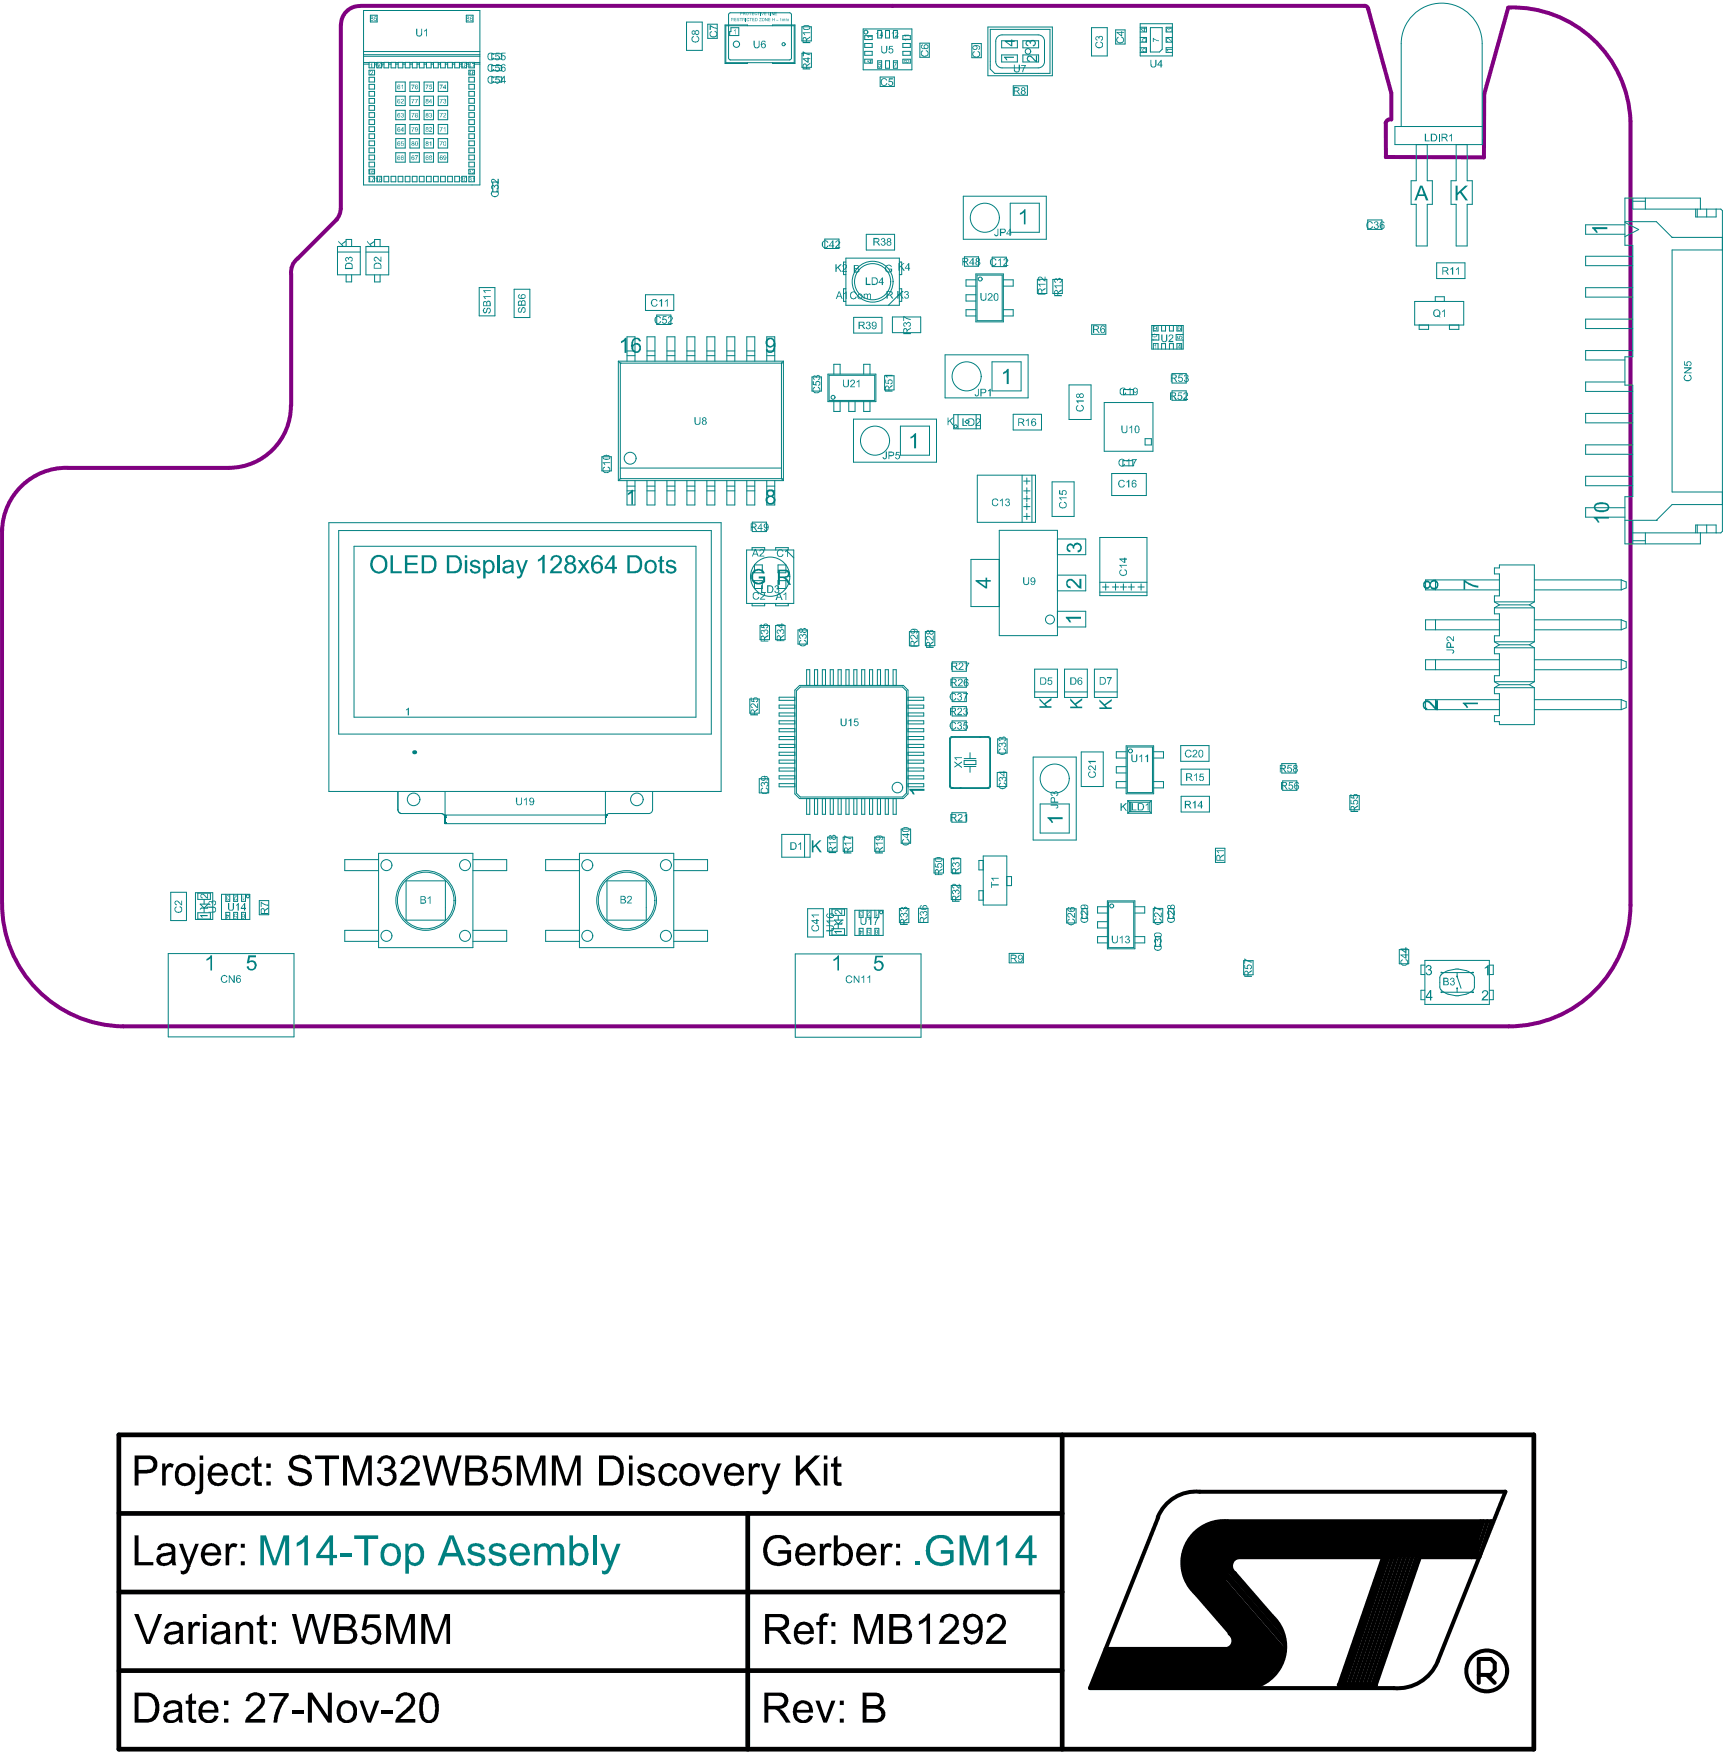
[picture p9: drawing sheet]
<svg xmlns="http://www.w3.org/2000/svg" width="365mm" height="371mm" viewBox="0 0 365 371" stroke-linecap="round" stroke-linejoin="round" font-family="sans-serif">
<g fill="#000">
<path d="M34.3 309.8h.7v.7a1.15 1.15 0 0 1 1.8-.6l-.3 .8a.95 .95 0 0 0-1 0 .95 .95 0 0 0-.4 1v2.7h-.8zM49.3 310.6a2.03 2.03 0 0 1 3.4 .1l.2 .5-.7 .1a1.15 1.15 0 0 0-1.3-.9 1.15 1.15 0 0 0-1 1.2 1.8 1.8 0 0 0 .8 2.2 1.1 1.1 0 0 0 1.5-1.1l.8 .1a2 2 0 0 1-2.2 1.7 2 2 0 0 1-1.8-2.1v-.9zM53.8 308.7l.8-.5v1.6h.8v.7h-.8v2.7a.5 .5 0 0 0 .2 .5 .5 .5 0 0 0 .6 0v.7a1.19 1.19 0 0 1-1.5-.3l-.1-3.6h-.5v-.7h.5zM61.5 308.8a2.69 2.69 0 0 1 4.3 .5v.6h-.8a1.51 1.51 0 0 0-2.1-1.1 .89 .89 0 0 0-.9 .9 .89 .89 0 0 0 1.1 .8l.5 .2a2.69 2.69 0 0 1 2.4 1.6 2.21 2.21 0 0 1-2.6 2.3 2.73 2.73 0 0 1-2.2-1.3l-.3-.9 .8-.1a1.66 1.66 0 0 0 2.2 1.4 1.04 1.04 0 0 0 1.3-1.1 1.9 1.9 0 0 0-1.6-1l-.3-.1a2.07 2.07 0 0 1-2.1-1.6zM66.7 308.1h5.1v.7h-2.2v5.6h-.8v-5.6h-2.1zM72.6 308.1h1.3l1.8 5.5 1.9-5.5h1.1v6.3h-.8v-5.3l-1.8 5.3h-.8l-1.8-5.4v5.4h-.9zM80.3 308.7a1.87 1.87 0 0 1 2.2-.6 1.87 1.87 0 0 1 1.1 2.1l-.2 .3-.6 .5a1.73 1.73 0 0 1 .5 3 2.04 2.04 0 0 1-3.3-.4l-.2-.9 .8-.1a1.3 1.3 0 0 0 1.4 1.3 1.3 1.3 0 0 0 1.1-1.5 1.3 1.3 0 0 0-1.6-1h-.2l.1-.7a1.04 1.04 0 0 0 1.3-.5 1.04 1.04 0 0 0-.4-1.4 1.04 1.04 0 0 0-1.4 .4l-.3 .7-.7-.2zM85.2 308.7a2.17 2.17 0 0 1 3.6 .7 2.61 2.61 0 0 1-1.1 2.4l-2 1.9h3.1v.7l-4.2-.1a4 4 0 0 1 1.8-2.3l.2-.2a2.81 2.81 0 0 0 1.5-2.2 1.25 1.25 0 0 0-1.4-.9 1.25 1.25 0 0 0-1.1 1.2h-.8zM89.4 308.1h1l1.1 5.5 1.6-5.5h1l1 3.4 .4 2.1 1.3-5.5h.9l-1.8 6.3h-.8l-1.5-5.6-1.6 5.6h-.9zM104.9 308.2h3.1v.7h-2.5l-.3 1.7a2.04 2.04 0 0 1 2.5 .2 2.04 2.04 0 0 1 .4 2.5 2.08 2.08 0 0 1-2.2 1.3 2.08 2.08 0 0 1-1.8-1.8l.8-.1a1.33 1.33 0 0 0 1.5 1.2 1.33 1.33 0 0 0 1.1-1.6 1.36 1.36 0 0 0-1-1.4 1.36 1.36 0 0 0-1.5 .7l-.8-.1zM109.4 308.1h1.2l1.9 5.5 1.9-5.5h1.1v6.3h-.8v-5.3l-1.9 5.3h-.7l-1.9-5.4v5.4h-.8zM116.8 308.1h1.3l1.8 5.5 1.9-5.5h1.1v6.3h-.8v-5.3l-1.8 5.3h-.8l-1.8-5.4v5.4h-.9z"/>
<path d="M135.2 310.3a2.1 2.1 0 0 1 3.2 .3l.1 .4-.8 .1a1.07 1.07 0 0 0-.9-.8 1.07 1.07 0 0 0-1.1 .5v.1a1.1 1.1 0 0 0 1.1 .7l.1 .1a1.76 1.76 0 0 1 1.7 1.1 1.74 1.74 0 0 1-2.5 1.6 1.46 1.46 0 0 1-1.3-1.3l.8-.1a1.19 1.19 0 0 0 1.1 .9 1.19 1.19 0 0 0 1.2-.7 1.64 1.64 0 0 0-1.4-.8 1.73 1.73 0 0 1-1.6-1.2zM139.9 310.4a1.93 1.93 0 0 1 1.9-.7 1.93 1.93 0 0 1 1.5 1.5l-.8 .1a1.15 1.15 0 0 0-1.3-.9 1.15 1.15 0 0 0-1 1.2 1.74 1.74 0 0 0 1.1 2.3l.8-.2 .2-.2 .3-.8 .8 .2a2.04 2.04 0 0 1-2.5 1.6 2.04 2.04 0 0 1-1.5-2.5v-.5zM148.5 309.8h.9l1.2 3.7 1.4-3.7h.8l-1.8 4.6h-.7zM158.5 309.8h.7v.7a1.15 1.15 0 0 1 1.7-.6l-.2 .8a.95 .95 0 0 0-1.1 0 .95 .95 0 0 0-.4 1v2.7h-.7zM161 309.8h.9l1.2 3.8 1.4-3.8h.7l-1.8 5a2.11 2.11 0 0 1-1.4 1.6l-.6-.2v-.7a1.03 1.03 0 0 0 1.3-.8zM168.5 308.1h.8v3.1l3.2-3.1h1.1l-2.6 2.5 2.8 3.8h-1.2l-2.2-3.2-1.1 1v2.2h-.8zM176.5 308.7l.8-.5v1.6h.8v.7h-.8v2.7a.5 .5 0 0 0 .1 .5 .5 .5 0 0 0 .6 0l.2 .7a1.11 1.11 0 0 1-1.2 0 1.11 1.11 0 0 1-.5-1.1v-2.8h-.6v-.7h.6zM28.5 325h.8v5.6h3.2v.7h-4zM37.9 326.8h.8l1.3 3.7 1.3-3.7h.8l-1.9 4.9a1.77 1.77 0 0 1-1.5 1.6l-.4-.2-.1-.7a1.09 1.09 0 0 0 1.4-1.1zM47.8 326.8h.6l.1 .6a1.11 1.11 0 0 1 1.8-.6l-.3 .8a.87 .87 0 0 0-1 0 .87 .87 0 0 0-.4 .9l-.1 2.8h-.7zM162 326.2a3.2 3.2 0 0 1 4.9-.5l.5 1.1-.8 .1a2.15 2.15 0 0 0-2.4-1.3 2.15 2.15 0 0 0-1.7 2.1l-.1 .2a3 3 0 0 0 .9 2.4 2.73 2.73 0 0 0 3.3-.2v-1.2h-1.9v-.8h2.7v2.4a3.7 3.7 0 0 1-5.4-.4l-.2-.4a4.4 4.4 0 0 1 .2-3.5zM173.5 326.8h.8v.6a1.04 1.04 0 0 1 1.6-.6h.2l-.3 .8a.89 .89 0 0 0-1-.1 .89 .89 0 0 0-.4 1v2.8h-.9z"/>
<path d="M186.5 326.8h.6l.1 .6a1.11 1.11 0 0 1 1.8-.6l-.3 .8a.87 .87 0 0 0-1 0 .87 .87 0 0 0-.4 .9l-.1 2.8h-.7zM254.3 323.3l4.7-1.3h54.1v7.6h-51.7l-2.3 5.9-4 4.1-4.6-6.2v-5.5zM28.4 341.6h.9l2.1 5.7 2.1-5.7h.8l-2.5 6.4h-.9zM39.9 358.9l.8-.5v1.6h.8v.6h-.8v3.1l.1 .2h.7l.1 .7a1.17 1.17 0 0 1-1.3-.1 1.17 1.17 0 0 1-.4-1.2v-2.7h-.6v-.6h.6zM39.9 343.3h.8v.8a1.06 1.06 0 0 1 1.4-.7l.3 .1-.2 .8a.99 .99 0 0 0-1.2 0 .99 .99 0 0 0-.3 1.1v2.6h-.8zM49.9 343.3h.6v.7a1.68 1.68 0 0 1 1.7-.8 1.68 1.68 0 0 1 1.4 1.2v3.6h-.8v-2.8a1.07 1.07 0 0 0-.9-1.3 1.07 1.07 0 0 0-1.2 .9l-.1 3.2h-.7zM52.7 358.6a2.25 2.25 0 0 1 3.3 .9 2.75 2.75 0 0 1-1.1 2.6l-2 1.8h3.2v.7h-4.2a2.7 2.7 0 0 1 1.4-2.1l.3-.3a3.1 3.1 0 0 0 1.7-2.5 1.26 1.26 0 0 0-1.4-.8 1.26 1.26 0 0 0-1.1 1.2h-.8l.2-.8zM54.9 342.2l.9-.5v1.6h.7v.7h-.7v2.7a.5 .5 0 0 0 .1 .6 .5 .5 0 0 0 .6 0l.1 .7a1.17 1.17 0 0 1-1.3-.1 1.17 1.17 0 0 1-.4-1.3v-2.6h-.5v-.7h.5zM57 358.4h4.1v.6l-.6 .6-.9 1.7a7.7 7.7 0 0 0-.9 3.3h-.8l.1-1.1 .3-1.2a10.3 10.3 0 0 1 1.8-3.3h-3.1zM61.8 341.6h.9l1.2 5.5 1.5-5.5h1l1.5 5.5 1.2-5.5h1l-1.8 6.4h-.8l-1.6-5.6-1.6 5.6h-.8zM77.3 341.7h3.1v.8h-2.6l-.3 1.7a2.01 2.01 0 0 1 2.5 0 2.01 2.01 0 0 1 .6 2.4 2.08 2.08 0 0 1-2.2 1.5 2.08 2.08 0 0 1-1.9-1.7l.8-.1a1.33 1.33 0 0 0 1.5 1.1 1.33 1.33 0 0 0 1.1-1.5 1.36 1.36 0 0 0-1-1.4 1.36 1.36 0 0 0-1.6 .6l-.7-.1zM84.3 358.8a2.13 2.13 0 0 1 3.5 .9 2.77 2.77 0 0 1-1.4 2.6l-1.7 1.6h3.2v.7h-4.2a2.61 2.61 0 0 1 1.3-2.1l.4-.3a3.1 3.1 0 0 0 1.7-2.5 1.26 1.26 0 0 0-1.4-.8 1.26 1.26 0 0 0-1.1 1.2h-.8l.1-.8z"/>
<path d="M81.7 341.6h1.3l1.8 5.5 1.9-5.5h1.1v6.4h-.8v-5.4l-1.9 5.4h-.7l-1.8-5.4v5.4h-.9zM89.2 341.6h1.2l1.8 5.5 2-5.5h1.1v6.4h-.8v-5.4l-1.9 5.4h-.8l-1.8-5.4v5.4h-.8zM173.5 342.1a1.42 1.42 0 0 1 1.8-.6h.2l-.2 .7-.8 .1-.3 .5v.5h.9v.7h-.9v4h-.8v-4h-.6v-.7h.6zM180.8 341.6h1.3l1.7 5.5 1.9-5.5h1.2v6.4h-.9v-5.4l-1.8 5.4h-.8l-1.8-5.4v5.4h-.8zM194.5 343.2a2.99 2.99 0 0 0 1.9-1.7h.5v6.5h-.8v-5l-1.4 .9h-.2zM199.3 342.2a2.15 2.15 0 0 1 3.5 .4 2.42 2.42 0 0 1-1 2.8l-2 1.8h3.2v.8l-4.3-.1a4 4 0 0 1 1.8-2.4l.2-.1a2.81 2.81 0 0 0 1.5-2.2 1.25 1.25 0 0 0-1.4-1 1.25 1.25 0 0 0-1.1 1.3l-.8-.1zM209.3 342.2a2.17 2.17 0 0 1 3.5 .6 2.66 2.66 0 0 1-1.2 2.7l-1.8 1.7h3.1v.8h-4.2a2.51 2.51 0 0 1 1.4-2.1l.2-.3a3.2 3.2 0 0 0 1.8-2.4 1.24 1.24 0 0 0-1.4-1 1.24 1.24 0 0 0-1.1 1.3l-.7-.1zM234 349h26.2l1.5-2.5 7.3 8.5-2.5 2.3h-35.8zM61.8 361.9h2.4v.8h-2.4zM65.2 358.3h.9l3.3 5v-5h.8v6.3h-.8l-3.4-5v5h-.8zM76.1 360h.7l1.4 3.7 1.3-3.7h.8l-1.8 4.6h-.7zM80.7 361.9h2.4v.8h-2.4z"/>
<path d="M172.6 360h.8l1.3 3.7 1.3-3.7h.8l-1.7 4.6h-.8z"/>
<path d="M29.3 308.8v2.3h1.7a1.23 1.23 0 0 0 1.3-.7 1.23 1.23 0 0 0-.3-1.4l-.3-.2zM28.5 308.1h2.6a1.92 1.92 0 0 1 2.2 1.8 1.92 1.92 0 0 1-2.1 2h-1.9v2.5h-.8z"/>
<path d="M38.1 310.8l-.1 .2a2.52 2.52 0 0 0 .3 2.6 1.37 1.37 0 0 0 1.5 .1 1.37 1.37 0 0 0 .7-1.4v-.2a1.4 1.4 0 0 0-.5-1.4 1.4 1.4 0 0 0-1.5-.2zM37.4 310.5l.5-.4a2.19 2.19 0 0 1 2.9 .4 3 3 0 0 1-.1 3.4 2.19 2.19 0 0 1-2.6 .4 2.19 2.19 0 0 1-1.1-2.4z"/>
<path d="M42.3 308.1h.7v.9h-.7zM42.3 309.8h.7v4.9a1.27 1.27 0 0 1-1.4 1.6l-.4-.1 .2-.6a.68 .68 0 0 0 .9-.8z"/>
<path d="M45.1 310.8l-.3 .9h2.6a1.32 1.32 0 0 0-.8-1.2 1.32 1.32 0 0 0-1.5 .3zM44.5 310.5a2.21 2.21 0 0 1 2.6-.5 2.21 2.21 0 0 1 1.2 2.3h-3.5a1.36 1.36 0 0 0 1 1.6 1.36 1.36 0 0 0 1.6-.9l.8 .1a2.16 2.16 0 0 1-3.7 .7 3.1 3.1 0 0 1 0-3.3z"/>
<path d="M56.4 309.8h.9v.9h-.9zM56.4 313.6h.9v.8h-.9z"/>
<path d="M99.3 308.8v1.9h1.5a.98 .98 0 0 0 1.3-.9 .98 .98 0 0 0-1.3-1zM99.3 311.5v2.2h1.8a1.08 1.08 0 0 0 1.3-1 1.08 1.08 0 0 0-1.2-1.1zM98.5 308.1h2.4a1.61 1.61 0 0 1 1.8 .8 1.61 1.61 0 0 1-.3 2l-.4 .1a1.69 1.69 0 0 1 1.2 1.8 1.69 1.69 0 0 1-1.4 1.5l-3.3 .1z"/>
<path d="M127.6 308.8v4.9h1.6a1.98 1.98 0 0 0 2-2.5 2.13 2.13 0 0 0-1.4-2.4zM126.8 308.1h2.4a2.6 2.6 0 0 1 2.8 2.8 3.1 3.1 0 0 1-1.7 3.4l-3.5 .1z"/>
<path d="M133.1 308.1h.8v.8h-.8zM133.1 309.8h.8v4.6h-.8z"/>
<path d="M144.9 310.9l-.1 .1a2.16 2.16 0 0 0 .4 2.7 1.3 1.3 0 0 0 1.5 0 1.3 1.3 0 0 0 .5-1.3 1.57 1.57 0 0 0-1.1-2l-.6 .1zM144.5 310.2a2.27 2.27 0 0 1 2.6-.2 2.27 2.27 0 0 1 1 2.6 2.21 2.21 0 0 1-1.7 1.9 2.21 2.21 0 0 1-2.4-1v-.2a2.95 2.95 0 0 1 .5-3.1z"/>
<path d="M154.3 310.9l-.2 .8h2.6a1.34 1.34 0 0 0-.9-1.2 1.34 1.34 0 0 0-1.5 .4zM153.8 310.5a2.16 2.16 0 0 1 2.5-.5 2.16 2.16 0 0 1 1.2 2.3h-3.5a1.4 1.4 0 0 0 1 1.5 1.4 1.4 0 0 0 1.6-.6l.1-.2 .8 .1a2.14 2.14 0 0 1-2.2 1.5 2.14 2.14 0 0 1-2-1.7 2.95 2.95 0 0 1 .5-2.4z"/>
<path d="M174.4 308.1h.7v.8h-.7zM174.4 309.8h.7v4.6h-.7z"/>
<path d="M34 329.8a.92 .92 0 0 0 .4 1 .92 .92 0 0 0 1-.1 1.28 1.28 0 0 0 .9-1.7l-.6 .2a2.34 2.34 0 0 0-1.7 .6zM33.5 327.4a2.7 2.7 0 0 1 2.9-.6 1.43 1.43 0 0 1 .7 1.6v1.1a2.55 2.55 0 0 0 .3 1.8h-.9l-.2-.5a2.16 2.16 0 0 1-2.9 .2 1.45 1.45 0 0 1 1.2-2.3l1.3-.2a.46 .46 0 0 0 .5-.3 .46 .46 0 0 0-.2-.5 1.3 1.3 0 0 0-2.2 .4l-.8-.1z"/>
<path d="M43.7 327.7l-.3 .9h2.6a1.32 1.32 0 0 0-.8-1.2 1.32 1.32 0 0 0-1.5 .3zM43.1 327.3a2.21 2.21 0 0 1 2.5-.4 2.21 2.21 0 0 1 1.2 2.2l-3.4 .1a1.36 1.36 0 0 0 1 1.6 1.36 1.36 0 0 0 1.6-.9l.7 .1a2.21 2.21 0 0 1-3.7 .8v-.1a3.2 3.2 0 0 1-.4-2.2l.1-.6z"/>
<path d="M51 326.8h.8v.8h-.8zM51 330.5h.8v.8h-.8z"/>
<path d="M169.6 327.6l-.5 1h2.7a1.34 1.34 0 0 0-.8-1.2 1.34 1.34 0 0 0-1.4 .2zM168.9 327.3a2.2 2.2 0 0 1 2.5-.4 2.2 2.2 0 0 1 1.2 2.3h-3.5a1.36 1.36 0 0 0 1 1.6 1.36 1.36 0 0 0 1.7-.9l.8 .1a2.23 2.23 0 0 1-2.8 1.3 2.23 2.23 0 0 1-1.4-2.8z"/>
<path d="M177.6 327.7v.1a2.7 2.7 0 0 0 0 2.6 1.23 1.23 0 0 0 1.4 .3 1.23 1.23 0 0 0 .7-1.3v-.2a1.6 1.6 0 0 0-1-1.9l-.7 .1zM176.5 325h.8v2.3a1.77 1.77 0 0 1 2-.6 1.77 1.77 0 0 1 1.2 1.8 3.1 3.1 0 0 1-.7 2.5 1.65 1.65 0 0 1-2.5-.2v.5h-.8z"/>
<path d="M182.4 327.7l-.3 .9h2.6a1.32 1.32 0 0 0-.8-1.2 1.32 1.32 0 0 0-1.5 .3zM181.8 327.3a2.2 2.2 0 0 1 2.5-.4 2.2 2.2 0 0 1 1.2 2.2l-3.4 .1a1.36 1.36 0 0 0 1 1.6 1.36 1.36 0 0 0 1.6-.9l.7 .1a2.11 2.11 0 0 1-1.6 1.5 2.11 2.11 0 0 1-2.1-.9h-.1a2.95 2.95 0 0 1 .2-3.3z"/>
<path d="M189.7 326.8h.8v.8h-.8zM189.7 330.5h.8v.8h-.8z"/>
<path d="M29.3 359v4.9h1.6a1.76 1.76 0 0 0 1.9-2 2.46 2.46 0 0 0-1.1-2.8zM28.5 358.3h2.4a2.81 2.81 0 0 1 2.8 3.3 2.68 2.68 0 0 1-2.9 3h-2.3z"/>
<path d="M35.6 346.4a.92 .92 0 0 0 .4 1 .92 .92 0 0 0 1 0 1.37 1.37 0 0 0 .9-1.7l-1.7 .3zM35.1 344a2.7 2.7 0 0 1 2.9-.5 1.43 1.43 0 0 1 .7 1.5v1.1a2.67 2.67 0 0 0 .3 1.9h-.9l-.1-.6a2.25 2.25 0 0 1-3 .2 1.42 1.42 0 0 1-.1-1.5 1.42 1.42 0 0 1 1.3-.7l.7-.1a1.02 1.02 0 0 0 1.1-.5 1.17 1.17 0 0 0-1.8-.8l-.4 .3-.2 .5-.8-.1z"/>
<path d="M42.9 341.6h.8v.9h-.8zM42.9 343.3h.8v4.7h-.8z"/>
<path d="M45.6 346.4a.79 .79 0 0 0 .1 .9 .79 .79 0 0 0 .9 .2 1.3 1.3 0 0 0 1.2-1.8l-1.7 .3zM45.1 343.8a2.45 2.45 0 0 1 3.4 .2l.2 .8v2.7l.2 .5h-.9l-.1-.6a2.21 2.21 0 0 1-3.1 .1 1.53 1.53 0 0 1 1.7-2.1l1.2-.3a.73 .73 0 0 0 0-.9 .73 .73 0 0 0-.8-.3l-.9 .1-.4 .8-.8-.1z"/>
<path d="M57.6 343.3h.8v1h-.8zM57.6 347.1h.8v.9h-.8z"/>
<path d="M71.7 342.4v1.9h1.5a.96 .96 0 0 0 1.3-.9 .96 .96 0 0 0-1.1-1zM71.7 345v2.2h1.8a1.07 1.07 0 0 0 1.2-1 1.07 1.07 0 0 0-1.2-1.1zM70.7 341.6h2.6a1.59 1.59 0 0 1 1.8 1 1.59 1.59 0 0 1-.7 2 1.75 1.75 0 0 1 1.1 2.1 1.75 1.75 0 0 1-2 1.3h-2.8z"/>
<path d="M90 359.1l-.2 .6a5.6 5.6 0 0 0 .2 4.1 1.17 1.17 0 0 0 1.3 .1 1.17 1.17 0 0 0 .7-1.1 7.2 7.2 0 0 0-.3-3.4 1.16 1.16 0 0 0-1.7-.3zM89.5 358.7a2.01 2.01 0 0 1 2.3-.2 2.01 2.01 0 0 1 1 2l.1 1a3.7 3.7 0 0 1-1.1 3 2.02 2.02 0 0 1-3-1.8 4.8 4.8 0 0 1 .7-4z"/>
<path d="M162.6 359v2.1h1.9a1.15 1.15 0 0 0 1.4-1.5l-.2-.4-.8-.2zM161.8 358.3h2.9a1.75 1.75 0 0 1 2.1 1.5 1.75 1.75 0 0 1-1.7 1.9l.6 .4 .5 .6 1.2 1.9h-1.1l-.9-1.4a2.08 2.08 0 0 0-1.7-1.4h-1.1v2.8h-.8z"/>
<path d="M162.8 342.3v2.1h1.9a1.08 1.08 0 0 0 1.3-.5 1.08 1.08 0 0 0-.4-1.4l-.5-.2zM162 341.6h2.9a1.75 1.75 0 0 1 2.1 1.6 1.75 1.75 0 0 1-1.8 1.9l.8 .5 1.5 2.4h-1l-.9-1.4a2.18 2.18 0 0 0-1.7-1.4h-1.1v2.8h-.8z"/>
<path d="M169.1 344.5l-.2 .8h2.6a1.35 1.35 0 0 0-.9-1.3 1.35 1.35 0 0 0-1.5 .5zM168.5 344a2.15 2.15 0 0 1 2.6-.5 2.15 2.15 0 0 1 1.2 2.3l-3.5 .1a1.4 1.4 0 0 0 1 1.5 1.4 1.4 0 0 0 1.6-.7v-.2l.9 .1a2.21 2.21 0 0 1-2.9 1.4 2.21 2.21 0 0 1-1.3-2.9v-.3z"/>
<path d="M176 343.3h.8v1h-.8zM176 347.1h.8v.9h-.8z"/>
<path d="M183.4 359v1.9h1.6a.99 .99 0 0 0 1.3-1 .99 .99 0 0 0-1.4-.9zM183.4 361.7v2.2h1.9a1.07 1.07 0 0 0 1.3-1 1.07 1.07 0 0 0-1.2-1.2zM182.6 358.3h2.5a1.6 1.6 0 0 1 1.8 1 1.6 1.6 0 0 1-.7 1.9 1.74 1.74 0 0 1 1.2 2.1 1.74 1.74 0 0 1-2 1.3h-2.8z"/>
<path d="M189.1 342.4v1.9h1.5a.98 .98 0 0 0 1.3-1 .98 .98 0 0 0-1.3-.9zM189.1 345v2.2h2a1.07 1.07 0 0 0 1.1-1.1 1.07 1.07 0 0 0-1.3-1zM188.2 341.6h2.6a1.6 1.6 0 0 1 1.8 1 1.6 1.6 0 0 1-.7 2 1.75 1.75 0 0 1 1.1 2 1.75 1.75 0 0 1-1.9 1.4h-2.9z"/>
<path d="M205 342.6a1.47 1.47 0 0 0-.2 1.7 1.47 1.47 0 0 0 1.4 .8 1.49 1.49 0 0 0 1-1.6 1.49 1.49 0 0 0-1.4-1.3zM204.4 342.1h.1a2.07 2.07 0 0 1 2.2-.3 2.07 2.07 0 0 1 1.2 1.9 5.8 5.8 0 0 1-.3 3.3 2.13 2.13 0 0 1-3.2 .5l-.4-.5v-.5l.7-.1a1.15 1.15 0 0 0 1.2 1.1 1.15 1.15 0 0 0 1.1-1.1l.2-.3 .1-1.1a1.91 1.91 0 0 1-2.5 .6 1.91 1.91 0 0 1-.9-2.3l.1-.7z"/>
<path d="M35.4 363v.1a.74 .74 0 0 0 .1 .8 .74 .74 0 0 0 .8 .2 1.39 1.39 0 0 0 1.4-1.8l-1.7 .4zM35.1 360.4a2.54 2.54 0 0 1 3.3 .2l.1 .3v1.9a2.67 2.67 0 0 0 .3 1.8h-.8l-.1-.6a2.35 2.35 0 0 1-3 .4 1.45 1.45 0 0 1-.2-1.6 1.45 1.45 0 0 1 1.5-.8l.6-.1a1.02 1.02 0 0 0 1-.4 1.13 1.13 0 0 0-1.7-.9l-.5 .4-.2 .4-.7-.1z"/>
<path d="M43.2 360.9l-.3 .4v.6h2.5a1.32 1.32 0 0 0-.8-1.2 1.32 1.32 0 0 0-1.4 .2zM42.6 360.5a2.18 2.18 0 0 1 2.6-.3 2.18 2.18 0 0 1 1 2.3h-3.4a1.42 1.42 0 0 0 .7 1.4 1.42 1.42 0 0 0 1.6-.2l.3-.6 .8 .2a2.22 2.22 0 0 1-2.9 1.3 2.22 2.22 0 0 1-1.2-2.9z"/>
<path d="M47.4 360h.9v.9h-.9zM47.4 363.8h.9v.8h-.9z"/>
<path d="M72.4 361.1a2.75 2.75 0 0 0 .1 2.6 1.25 1.25 0 0 0 1.5 .3 1.25 1.25 0 0 0 .7-1.2 1.66 1.66 0 0 0-1.2-2.2h-.4zM71.9 360.4a2.27 2.27 0 0 1 2.7-.2 2.27 2.27 0 0 1 1 2.6 2.17 2.17 0 0 1-1.4 1.8 2.17 2.17 0 0 1-2.3-.4 3 3 0 0 1 0-3.8z"/>
<path d="M169.1 360.9l-.3 .4-.1 .6h2.5a1.3 1.3 0 0 0-.7-1.2 1.3 1.3 0 0 0-1.4 .2zM168.3 360.6a2.13 2.13 0 0 1 3.6 .6l.2 1.3h-3.5a1.34 1.34 0 0 0 1 1.6 1.34 1.34 0 0 0 1.6-1l.9 .2a2.22 2.22 0 0 1-2.6 1.4 2.22 2.22 0 0 1-1.7-2.4l.2-1.2z"/>
<path d="M177.8 360h.8v.9h-.8zM177.8 363.8h.8v.8h-.8z"/>
<circle cx="256.5" cy="352.4" r=".85"/>
</g>
<g fill="none" stroke="#000" stroke-width=".85">
<path d="M245.2 321.1l-14.5 36.2h64.3a9.1 9.1 0 0 0 9.3-5.7l14.3-35.8h-64.7a8.7 8.7 0 0 0-8.8 5.4M251 334.2l18 20.8M251.8 333.3l17.7 20.4M251.8 334.2l17.7 20.3M252.1 329.6h43.3M252.2 332.9l17.7 20.4M252.7 332.5l17.6 20.3M253.1 332l17.6 20.4M253.5 331.6l17.7 20.4M253.7 325.1l17.6 20.4M253.9 326.6l17.7 20.3M253.9 329.5l17.7 20.4"/>
<path d="M253.9 330.4l17.7 20.3M253.9 331.2l17.5 20.2M254.4 327.8l17.6 20.4M254.4 329.1l17.6 20.4M262.5 329.6a1.89 1.89 0 0 0-1.8 1.2 1.89 1.89 0 0 0 .6 2.2l7.9 9.1a8.8 8.8 0 0 1-3.5 14.9M293.1 328.8l-9.7 27.8M293.7 328.8l-9.5 27.7M294.1 328.8l-9.5 27.7M295 328.8l-9.6 27.7M295.8 328.8l-9.5 27.7M296.7 328.8l-9.6 27.7M297.5 328.8l-9.5 27.7"/>
<path d="M298.4 328.8l-9.6 27.7M299.2 328.8l-9.5 27.7M300.1 328.8l-9.6 27.7M300.8 329.6h12.3l2.6-7.6h-55.8a8.8 8.8 0 0 0-8.9 5.2 8.8 8.8 0 0 0 2.1 10.1l10.2 11.7h-29.3M300.8 328.8l-9.6 27.8M313.4 322l-2.5 7.6M314 322l-2.6 7.6M314.8 322l-2.5 7.6M260.3 345.8a1.81 1.81 0 0 1 .7 2.2 1.81 1.81 0 0 1-2.1 1.1M313 354.5h2.5l.9-.8v-1.7l-.9-.9h-2.5v5.1M314.7 354.5l1.7 1.7"/>
<circle cx="314.7" cy="353.7" r="4.3"/>
</g>
<path d="M25.2 303.7h299.5v66.5h-299.5M25.2 303.7v66.5M224.8 303.7v66.5M25.2 337h199.6M25.2 320.3h199.6M158.3 320.3v49.9M25.2 353.6h199.6M283.4 356.6h7.8" fill="none" stroke="#000" stroke-width="1"/>
<path d="M72.1 5.2v39l-.3 1.4-.6 .8M76.1 1.3a3.9 3.9 0 0 0-3.9 3.9M76.3 1.2h212.5a.76 .76 0 0 1 .8 .7l4.9 17.8v5.6a.98 .98 0 0 0-1.2 .7l.1 7.3M319.2 1.7l-5 18.2-.1 13.4-20.8-.1M319.2 1.6a25 25 0 0 1 25.9 24.1v165.8a25.7 25.7 0 0 1-25.7 25.7h-293.3a25.9 25.9 0 0 1-25.7-26.2M71.2 46.5l-8.2 8.2a3.6 3.6 0 0 0-1.4 3.3v27.9M71.2 46.4v.1M14.4 99a13.6 13.6 0 0 0-14 13.3M14.4 99h34M61.6 85.9a13.1 13.1 0 0 1-13.1 13.1M.4 112.1v78.6" fill="none" stroke="#800080" stroke-width=".85"/>
<g fill="none" stroke="#008080" stroke-width=".21">
<path d="M77 13.2h1.1M77 13.6h1.1M77 2.2h24.6v37h-24.6zM77 11.6h24.6M77 11.9h24.6M77 10.9h24.6M78.1 13.2h1.2v1.2h-1.2zM78.1 14.9h1.2v1h-1.2zM78.1 16.4h1.2v1h-1.2zM78.1 17.9h1.2v1h-1.2zM78.1 19.4h1.2v1h-1.2zM78.4 3.2h1.4v1.5h-1.4z"/>
<path d="M79.3 13.2h.5M79.3 13.6h.5M79.8 13.2h1v1.2h-1zM80.8 13.2h.5M80.8 13.6h.5M81.3 13.2h1v1.2h-1zM82.3 13.2h.5M82.3 13.6h.5M82.8 13.2h1v1.2h-1zM83.8 17.4h2v2h-2zM83.8 13.2h.5M83.8 13.6h.5"/>
<path d="M84.3 13.2h1v1.2h-1zM85.3 13.2h.5M85.3 13.6h.5M85.8 13.2h1v1.2h-1zM86.8 17.4h2v2h-2zM86.8 13.2h.5M86.8 13.6h.5M87.3 13.2h1v1.2h-1zM88.3 13.2h.5M88.3 13.6h.5M88.8 13.2h1v1.2h-1zM89.8 17.4h2v2h-2z"/>
<path d="M89.8 13.2h.5M89.8 13.6h.5M90.3 13.2h1v1.2h-1zM91.3 13.2h.5M91.3 13.6h.5M91.8 13.2h1v1.2h-1zM92.8 17.4h2v2h-2zM92.8 13.2h.5M92.8 13.6h.5M93.3 13.2h1v1.2h-1zM94.3 13.2h.5M94.3 13.6h.5"/>
<path d="M94.8 13.2h1v1.2h-1zM95.8 13.2h.5M95.8 13.6h.5M96.3 13.2h1v1.2h-1zM97.3 13.2h.5M97.3 13.6h.5M97.8 13.2h.9v1.2h-.9zM98.7 3.2h1.4v1.5h-1.4zM98.7 13.2h.5M98.7 13.6h.5M99.2 19.4h1.2v1h-1.2zM99.2 17.9h1.2v1h-1.2z"/>
<path d="M99.2 16.4h1.2v1h-1.2zM99.2 14.9h1.2v1h-1.2zM99.2 13.2h1.2v1.2h-1.2zM100.4 13.2h1.2M100.4 13.6h1.2M104.1 11.4h2.1v1.1h-2.1zM104.1 13.9h2.1v1.1h-2.1zM104.1 16.3h2.1v1.1h-2.1zM145.3 4.7h3.3v6h-3.3zM149.8 5.1h2v3h-2zM153.6 5.5h14.5v7.8h-14.5zM154.2 3.1v9.2"/>
<path d="M154.6 12.7h12.5M154.6 2.7h12.5M154.7 5.9h1.7v1.6h-2v-.8h.3zM158.2 5.5v-.2h-4.7v8.1h4.7v-.1M163.5 5.5v-.2h4.8v8.1h-4.8v-.1M167.5 3.1v9.2M169.7 5.7h2v3h-2zM169.8 11.3h2v2.9h-2zM182.7 6.1h10.3v8.7h-10.3zM183 7.5h1.6v.9h-1.6zM183 9.2h1.6v.8h-1.6zM183 10.9h1.6v.8h-1.6z"/>
<path d="M183 12.5h1.6v.9h-1.6zM185.8 6.5h.8v1.5h-.8zM185.8 12.9h.8v1.5h-.8zM186.3 16.3h3v2h-3zM187.4 12.9h.9v1.5h-.9zM187.4 6.5h.9v1.5h-.9zM189.1 12.9h.8v1.5h-.8zM189.1 6.5h.8v1.5h-.8zM191.1 12.5h1.6v.9h-1.6zM191.1 10.9h1.6v.8h-1.6zM191.1 9.2h1.6v.8h-1.6zM191.1 7.5h1.6v.9h-1.6z"/>
<path d="M194.7 9.1h2v3h-2zM205.7 9.2h2v3h-2zM209.1 5.7h13.6v10.3h-13.6zM209.6 6.2h12.6v9.3h-11.7l-.9-.9zM210.8 8.7v4.3M212 11.6h3.3v1.5h-3.3zM212 8.6h3.3v1.5h-3.3zM212.1 14.4h7.7M212.1 7.4h7.7M214.5 18.2h3v2h-3zM216.5 11.6h3.3v1.5h-3.3zM216.5 8.6h3.3v1.5h-3.3z"/>
<path d="M221.1 8.7v4.3M231 5.9h3.4v5.9h-3.4zM236.1 6.3h2v3h-2zM241.3 10.1h1.4v1h-1.4M241.3 5h6.9v6.8h-6.9zM241.3 5.8h1.4v1h-1.4M241.3 7.9h1.4v1h-1.4M243.5 5.9h2.5v4.5l-.6 .6h-1.9zM248.2 10.1h-1.4v1h1.4M248.2 5.8h-1.4v1h1.4M248.2 7.9h-1.4v1h1.4M296.6 9.2v17.6"/>
<path d="M313.7 9.2v21.4h-18.4v-3.8h18.4M78.1 37.3h1.2v1.2h-1.2zM78.1 31.3h1.2v1h-1.2zM78.1 32.8h1.2v1h-1.2zM78.1 20.9h1.2v1h-1.2zM78.1 22.4h1.2v.9h-1.2zM78.1 23.8h1.2v1h-1.2zM78.1 25.3h1.2v1h-1.2zM78.1 26.8h1.2v1h-1.2zM78.1 28.3h1.2v1h-1.2zM78.1 29.8h1.2v1h-1.2zM78.1 34.3h1.2v1h-1.2z"/>
<path d="M78.1 35.8h1.2v1h-1.2zM79.8 37.3h1v1.2h-1zM81.3 37.3h1v1.2h-1zM82.8 37.3h1v1.2h-1zM83.8 32.3h2v2h-2zM83.8 26.3h2v2h-2zM83.8 29.3h2v2h-2zM83.8 23.3h2v2h-2zM83.8 20.4h2v2h-2zM84.3 37.3h1v1.2h-1zM85.8 37.3h1v1.2h-1zM86.8 32.3h2v2h-2z"/>
<path d="M86.8 26.3h2v2h-2zM86.8 29.3h2v2h-2zM86.8 23.3h2v2h-2zM86.8 20.4h2v2h-2zM87.3 37.3h1v1.2h-1zM88.8 37.3h1v1.2h-1zM89.8 32.3h2v2h-2zM89.8 26.3h2v2h-2zM89.8 29.3h2v2h-2zM89.8 23.3h2v2h-2zM89.8 20.4h2v2h-2zM90.3 37.3h1v1.2h-1z"/>
<path d="M91.8 37.3h1v1.2h-1zM92.8 32.3h2v2h-2zM92.8 26.3h2v2h-2zM92.8 29.3h2v2h-2zM92.8 23.3h2v2h-2zM92.8 20.4h2v2h-2zM93.3 37.3h1v1.2h-1zM94.8 37.3h1v1.2h-1zM96.3 37.3h1v1.2h-1zM97.8 37.3h.9v1.2h-.9zM99.2 37.3h1.2v1.2h-1.2zM99.2 31.3h1.2v1h-1.2z"/>
<path d="M99.2 32.8h1.2v1h-1.2zM99.2 34.3h1.2v1h-1.2zM99.2 35.8h1.2v1h-1.2zM99.2 28.3h1.2v1h-1.2zM99.2 29.8h1.2v1h-1.2zM99.2 26.8h1.2v1h-1.2zM99.2 25.3h1.2v1h-1.2zM99.2 23.8h1.2v1h-1.2zM99.2 22.4h1.2v.9h-1.2zM99.2 20.9h1.2v1h-1.2zM104.3 38.5h1.1v2.1h-1.1zM299.8 30.6v7.7h-1.1v4.9h1.1v8.9h2.3v-8.9h1.1v-4.9h-1.1v-7.7"/>
<path d="M308.2 30.6v7.7h-1.1v4.9h1.1v8.9h2.3v-8.9h1.1v-4.9h-1.1v-7.7M71.4 52.2h4.9v6h-4.9zM71.4 53.3h4.9M73.3 52.2v-1.5h1.1v1.5M73.3 58.2v1.5h1.1v-1.5M77.5 52.2h4.8v6h-4.8zM77.5 53.4h4.8M79.3 52.2v-1.5h1.2v1.5M79.3 58.2v1.5h1.2v-1.5M174.6 50.6h3v2h-3zM179 54.6h11.4v10h-11.4zM179 55.5h-.5v2.6h.5"/>
<path d="M183.4 49.6h6v3.3h-6zM190.4 55.5h.5v2.6h-.5M203.9 41.5h17.6v9.1h-17.6zM204.1 54.4h3v2h-3zM206.6 59.2h-2.1v1.4h2.1M206.6 58h5.8v10.1h-5.8zM206.8 58.2h5.3v9.7h-5.3zM210 54.4h3v2h-3zM212.4 59.2h2.1v1.4h-2.1M213.8 43h6.2v6.2h-6.2zM219.6 59.1h2v3h-2zM222.9 59.1h2v3h-2z"/>
<path d="M289.5 46.6h3v2h-3zM304.1 55.6h6v3.4h-6zM343.9 47.6h-8.3v2h8.3M343.9 47.1l3 1.5-3 1.5M343.9 46.9h6.7l3.3 3.3M345.6 54.2h-10v2h10M345.6 41.9v2.4h18.6l.4 .3v67.9l-.4 .3h-18.6M345.6 42.6h2.7M348.3 41.9v2.4M353.9 50.2h.1M353.9 50.2h10.7M358.9 44.3v1.6h4.3v-1.6"/>
<path d="M359.3 44.3v1.6M359.9 44.3v-2.4h-16v10h1.7v23.6h-1.7v6h1.7v23.6h-1.7v10h16v-2.3M361.2 44.3v1.6M364.6 52.9h-10.7v51.2h10.7M101.4 60.9h3.4v6h-3.4zM108.8 61.2h3.4v6h-3.4zM130.9 76.4l.4 .5M130.9 76.4v25.3M130.9 76.4h34.9M131.3 76.9h.1M131.3 76.9v24.4M131.3 76.9h34.1"/>
<path d="M132.7 75.3h1.7M132.7 74.3h1.7M132.7 76.4v-5.1h1.7v5.1M136.6 62.4h6v3.3h-6zM136.9 75.3h1.7M136.9 74.3h1.7M136.9 76.4v-5.1h1.7v5.1M139 66.7h3v2h-3zM141.2 75.3h1.7M141.2 74.3h1.7M141.2 76.4v-5.1h1.7v5.1M145.4 75.3h1.7"/>
<path d="M145.4 74.3h1.7M145.4 76.4v-5.1h1.7v5.1M149.6 75.3h1.7M149.6 74.3h1.7M149.6 76.4v-5.1h1.7v5.1M153.8 75.3h1.7M153.8 74.3h1.7M153.8 76.4v-5.1h1.7v5.1M158.1 75.3h1.7M158.1 74.3h1.7M158.1 76.4v-5.1h1.7v5.1M162.3 75.3h1.7"/>
<path d="M162.3 74.3h1.7M162.3 76.4v-5.1h1.7v5.1M165.4 76.9h.1M165.4 76.9v24.4M165.8 76.4l-.4 .5M165.8 76.4v25.3M171.9 79.8h2v3h-2zM175.2 79.2h10.2v5.8h-10.2zM175.5 79.4h9.6v5.4h-9.6zM176.5 79.2v-2.1h1.3v2.1M179 61.1h-.5v2.7h.5M180.7 67.2h6v3.3h-6z"/>
<path d="M182.8 79.2v-2.1h1.3v2.1M187.2 79.5h2v3h-2zM188.9 67.1h6v3.3h-6zM190.4 61.1h.5v2.7h-.5M190.4 62.3l-2.4 2.3M200 75.1h17.6v9.1h-17.6zM206.6 65.6h-2.1v1.3h2.1M206.6 62.4h-2.1v1.3h2.1M210 76.6h6.1v6.1h-6.1zM212.4 65.6h2.1v1.3h-2.1M231.1 68.8h3v2h-3zM243.8 70.8h1.5v1.2h-1.5"/>
<path d="M243.8 68.9h6.6v5h-6.6zM244.1 68.9v1.2h1v-1.2M244.1 73.9v-1.2h1v1.2M245.9 73.9v-1.2h.8v1.2M245.9 68.9v1.2h.8v-1.2M247.5 73.9v-1.2h.9v1.2M247.5 68.9v1.2h.9v-1.2M248.1 79.1h3v2h-3zM249.1 73.9v-1.2h1v1.2M249.1 68.9v1.2h1v-1.2M250.4 70.8h-1.5v1.2h1.5M299.4 63.8h10.4v5h-10.4z"/>
<path d="M300.4 68.8v.9h2v-.9M303.8 63.8v-1h1.9v1M306.8 68.8v.9h2v-.9M345.6 60.9h-10v2h10M345.6 67.5h-10v2h10M345.6 74.2h-10v2h8.3M127.4 96.7h2v3h-2zM131.3 99.1h34.1M176.5 85v2.1h1.3v-2.1M179.7 85v2.1h1.3v-2.1M180.7 88.7h17.5v9.1h-17.5zM182.8 85v2.1h1.3v-2.1"/>
<path d="M190.6 90.2h6.1v6.1h-6.1zM201.9 87.8h5.6v3h-5.6zM202.8 87.8v3M204.3 89.3l.4-.4 .4 .4-.4 .4zM206.6 87.8v3M214.5 87.7h5.9v3.3h-5.9zM226.3 81.5h4.6v7.3h-4.6zM233.7 85.2h10.3v10.3h-10.3zM237.7 97.5h2.1v1.1h-2.1zM237.8 82.5h2.1v1h-2.1zM242.4 92.9h1.3v1.3h-1.3zM248.1 82.7h3v2h-3z"/>
<path d="M343.9 80.9h-8.3v2h10M345.6 87.5h-10v2h10M345.6 94.2h-10v2h10M69.6 110.6h83v56.9h-83zM71.7 112.3h78.9v43.1h-78.9zM74.9 115.6h72.4v36.2h-72.4zM130.9 101.7h34.9M131.3 101.3h.1M131.3 101.3l-.4 .4M131.3 101.3h34.1M132.7 101.7v5.2h1.7v-5.2M132.7 102.9h1.7"/>
<path d="M132.7 103.9h1.7M136.9 101.7v5.2h1.7v-5.2M136.9 102.9h1.7M136.9 103.9h1.7M141.2 101.7v5.2h1.7v-5.2M141.2 102.9h1.7M141.2 103.9h1.7M145.4 101.7v5.2h1.7v-5.2M145.4 102.9h1.7M145.4 103.9h1.7M149.6 101.7v5.2h1.7v-5.2M149.6 102.9h1.7"/>
<path d="M149.6 103.9h1.7M153.8 101.7v5.2h1.7v-5.2M153.8 102.9h1.7M153.8 103.9h1.7M158 116.4h10v11.3h-10zM158.1 101.7v5.2h1.7v-5.2M158.1 102.9h1.7M158.1 103.9h1.7M159.2 116.4v-.5h2.7v.5M159.2 110.5h3v2h-3zM159.7 119.6h1.7v1.6h-1.7zM162.3 101.7v5.2h1.7v-5.2"/>
<path d="M162.3 102.9h1.7M162.3 103.9h1.7M164.2 116.4v-.5h2.6v.5M164.7 119.6h1.6v1.6h-1.6zM165.4 101.3h.1M165.4 101.3l.4 .4M166.3 116.4l1.7 1.7M206.9 100.6h12.3v10h-12.3zM211.5 112.3h12.3v22.2h-12.3zM211.5 118.4h-6v10h6M216.3 100.6v10M216.7 107.2h1.3"/>
<path d="M216.7 109.3h1.3M216.7 103.9h1.3M216.7 105.6h1.3M216.7 101.8h1.3M217.3 101.2v1.3M217.3 103.2v1.4M217.3 104.9v1.3M217.3 106.6v1.3M217.3 108.6v1.4M218.4 100.6v10M222.7 102h4.7v7.3h-4.7zM223.8 114.1h6v3.3h-6"/>
<path d="M232.8 113.8h10v12.3h-10zM235.3 100.2h7.3v4.7h-7.3zM343.9 107.5h-8.3v2h8.3M343.9 110.1h6.7M345.6 100.8h-10v2h10M345.6 114.5h2.7M345.6 110.1v5M348.3 112.8v2.3M350.6 110.1h.1M358.9 112.8v-1.7h4.3v1.7M359.3 111.1v1.7M361.2 111.1v1.7"/>
<path d="M364.6 106.8h-10.7l-3.3 3.3M159.2 127.7v.5h2.7v-.5M159.7 122.9h1.7v1.7h-1.7zM160.9 132.4h2v3h-2zM164.2 132.4h2v3h-2zM164.2 127.7v.5h2.6v-.5M164.7 122.9h1.6v1.7h-1.6zM168.9 133.3h2v3h-2zM192.5 133.7h2v3h-2zM195.9 133.7h2v3h-2zM223.8 121.7h6v3.4h-6M223.8 129.4h6v3.3h-6"/>
<path d="M232.8 125.3h10M232.8 123.2h10M233.4 124.2h1.3M234 123.6v1.3M235.5 124.2h1.3M236.1 123.6v1.3M237.1 124.2h1.4M237.8 123.6v1.3M238.8 124.2h1.3M239.4 123.6v1.3M240.9 124.2h1.3M241.5 123.6v1.3"/>
<path d="M303.9 122.7v2.2M303.9 131.2v2.1M303.9 139.6v2.2M316.3 127.4v-1.3h1.1v-4.6h-1.1v-1.3h1.1v-.6h7.4v7.8M316.3 128.7v1.2h1.1v4.7h-1.1v1.2M316.3 137.1v1.3h1.1v4.6h-1.1v1.3M316.3 135.8l1.1 .7M316.3 127.4l1.1 .6M316.3 135.8h8.5M316.3 137.1h8.5M316.3 127.4h8.5M316.3 128.7h8.5"/>
<path d="M317.4 139.6h-15.7v2.2h15.7M317.4 122.7h-15.7v2.2h15.7M317.4 131.2h-15.7v2.1h15.7M317.4 136.5l-1.1 .6M317.4 128l-1.1 .7M317.4 136.5h6.3M317.4 128h6.3M323.7 136.5l1.1 .6M323.7 128l1.1 .7M324.8 135.8l-1.1 .7M324.8 127.4l-1.1 .6M324.8 128.7v7.1"/>
<path d="M324.8 137.1v7.2M324.8 133.3h18.4M324.8 139.6h18.4M324.8 131.2h18.4M324.8 122.7h18.4M324.8 124.9h18.4M343.2 122.7v2.2M343.2 131.2v2.1M343.2 139.6v2.2M343.2 122.7l1 .5v1.2l-1 .5M343.2 131.2l1 .4v1.3l-1 .4M343.2 139.6l1 .5v1.2l-1 .5"/>
<path d="M158.7 148h2v3h-2zM168.2 147.6h-3.3v.6h3.3M168.2 149.2h-3.3v.7h3.3M168.2 150.9h-3.3v.7h3.3M168.2 152.6h-3.3v.6h3.3M168.2 154.2h-3.3v.7h3.3M168.2 155.9h-3.3v.7h3.3M168.2 157.6h-3.3v.6h3.3M168.2 159.2h-3.3v.7h3.3M168.2 146.1l1-1h22l1 1v21.9l-1 1h-22l-1-1zM168.6 146.2l.8-.8h21.6l.9 .8v21.7l-.9 .8h-21.6l-.8-.8zM170.7 145.1v-3.3h.7v3.3"/>
<path d="M172.4 145.1v-3.3h.7v3.3M174.1 145.1v-3.3h.6v3.3M175.7 145.1v-3.3h.7v3.3M177.4 145.1v-3.3h.7v3.3M179.1 145.1v-3.3h.6v3.3M180.7 145.1v-3.3h.7v3.3M182.4 145.1v-3.3h.6v3.3M184 145.1v-3.3h.7v3.3M185.7 145.1v-3.3h.7v3.3M187.4 145.1v-3.3h.6v3.3M189 145.1v-3.3h.7v3.3M192.2 147.6h3.3v.6h-3.3"/>
<path d="M192.2 149.2h3.3v.7h-3.3M192.2 150.9h3.3v.7h-3.3M192.2 152.6h3.3v.6h-3.3M192.2 154.2h3.3v.7h-3.3M192.2 155.9h3.3v.7h-3.3M192.2 157.6h3.3v.6h-3.3M192.2 159.2h3.3v.7h-3.3M201 156.2l.3-.3h8l.3 .3v10.4l-.3 .3h-8l-.3-.3zM201.2 156.5v9.8M201.5 152.6h3v2h-3zM201.5 140.1h3v2h-3zM201.5 143.5h3v2h-3z"/>
<path d="M201.5 146.5h3v2h-3zM201.5 149.6h3v2h-3zM201.6 156.1h7.5M205.3 159.3v1.3M207.4 156.1h.1M209.5 156.5v9.8M211.2 156.4h2v3h-2zM219 141.6h4.8v6h-4.8zM219 146.5h4.8M225.3 141.6h4.9v6h-4.9zM225.3 146.5h4.9M228.9 159.2h4.6v7.3h-4.6z"/>
<path d="M231.7 141.6h4.8v6h-4.8zM231.7 146.5h4.8M238.4 159.1h-2.1v1.3h2.1M238.4 157.9h5.8v10.1h-5.8zM238.6 158.1h5.3v9.7h-5.3zM244.2 159.1h2.1v1.3h-2.1M249.9 157.8h6v3.3h-6zM303.9 148.1v2.1M316.3 145.6v1.2h1.1v4.7h-1.1v1.2h1.1v.7h7.4v-7.8M316.3 144.3l1.1 .6M316.3 145.6h8.5M316.3 144.3h8.5"/>
<path d="M317.4 148.1h-15.7v2.1h15.7M317.4 144.9l-1.1 .7M317.4 144.9h6.3M323.7 144.9l1.1 .7M324.8 141.8h18.4M324.8 144.3l-1.1 .6M324.8 150.2h18.4M324.8 148.1h18.4M343.2 148.1v2.1M343.2 148.1l1 .4v1.3l-1 .4M84.2 167.5v3.9M85.1 172.2h8.3"/>
<path d="M94 172.5h34.3M94.1 172.7l.1 .1M94.1 172.7h.1M94.2 172.8v.1M94.2 172.8h.1M94.2 172.9h.1M94.2 172.9v.1M94.2 173h.1M94.2 174.2h.1M94.2 174.1h.1M94.2 173.1h.1M94.2 167.5v6.8h33.9v-6.8"/>
<path d="M128.2 172.9v.1M128.2 172.9h.1M128.2 172.8h.1M128.2 172.8v.1M128.2 172.7h.1M128.2 172.7v.1M128.2 172.6h.1M128.3 172.6l-.1 .1M128.3 172.6h.1M128.3 172.5v.1M128.3 172.5h.1M137.3 172.2h-8.3"/>
<path d="M138.1 167.5v3.9M160.7 164.8h2v3h-2zM165.5 176.6h6v4.8h-6zM168.2 160.9h-3.3v.6h3.3M168.2 162.5h-3.3v.7h3.3M168.2 164.2h-3.3v.7h3.3M168.2 165.9h-3.3v.6h3.3M170.3 176.6v4.8M170.7 169v3.4h.7v-3.4M172.4 169v3.4h.7v-3.4M174.1 169v3.4h.6v-3.4M175.2 177.2h2v3h-2z"/>
<path d="M175.7 169v3.4h.7v-3.4M177.4 169v3.4h.7v-3.4M178.5 177.2h2v3h-2zM179.1 169v3.4h.6v-3.4M180.7 169v3.4h.7v-3.4M182.4 169v3.4h.6v-3.4M184 169v3.4h.7v-3.4M185.2 177.2h2v3h-2zM185.7 169v3.4h.7v-3.4M187.4 169v3.4h.6v-3.4M189 169v3.4h.7v-3.4M190.7 175.5h2v3h-2z"/>
<path d="M192.2 160.9h3.3v.6h-3.3M192.2 162.5h3.3v.7h-3.3M192.2 164.2h3.3v.7h-3.3M192.2 165.9h3.3v.6h-3.3M201.5 172h3v2h-3zM201.6 166.7h.1M201.6 166.7h7.5M203.2 166.7h.1M204.1 161h2.5v.8h-2.5zM204.1 160.6h2.5M204.1 162.2h2.5M205.3 162.2v1.3"/>
<path d="M211.1 163.5h2v3h-2zM218.7 160.2h9.1v17.6h-9.1zM220.2 170.2h6.1v6.1h-6.1zM238.4 165.4h-2.1v1.4h2.1M238.4 162.3h-2.1v1.3h2.1M238.7 169.5v2.6M238.7 169.5l.3 .3M238.7 169.5h5M238.7 172.1h5M239 169.8v2M239 171.8l-.3 .3M239 169.8h4.4"/>
<path d="M239 171.8h4.4M239.2 169.8v2M239.4 169.8v2M243.4 169.8v2M243.4 171.8l.3 .3M243.7 169.5v2.6M243.7 169.5l-.3 .3M244.2 165.4h2.1v1.4h-2.1M250 162.8h6v3.3h-6zM250 168.5h6v3.4h-6zM257.3 179.5h2v3h-2zM271.3 161.6h3v2h-3z"/>
<path d="M271.5 165.3h3v2h-3zM285.7 168.4h2v3h-2zM36.1 188.9h3.4v6h-3.4zM41.4 189h3.6v5.6h-3.6zM41.9 193.2h2.6v1.3h-2.6zM41.9 189h2.6v1.4h-2.6zM43.2 192.2h.1M43.2 190.5v.9M43.2 192.2v.9M43.8 192.2h.1M43.8 192.2h-1.2l-.2 .3M44 191.4h.1"/>
<path d="M44 191.4h-1.6l.8 .8M44 191.4l-.8 .8M44 192l-.2 .2M46.9 189.3h6v5.3h-6zM47.8 189.3v1.5h.8v-1.5M47.8 194.6v-1.5h.8v1.5M49.5 189.3v1.5h.8v-1.5M49.5 194.6v-1.5h.8v1.5M51.1 189.3v1.5h.9v-1.5M51.1 194.6v-1.5h.9v1.5M54.9 190.6h2v3h-2zM80.1 182h-7.1v2.3h7.1"/>
<path d="M80.1 196.9h-7.1v2.4h7.1M80.1 180.6h20v20h-20zM86 186.4h8.3v8.4h-8.3zM100.1 182h7.2v2.3h-7.2M100.1 196.9h7.2v2.4h-7.2M122.6 182h-7.1v2.3h7.1M122.6 196.9h-7.1v2.4h7.1M122.6 180.6h20v20h-20zM128.5 186.4h8.3v8.4h-8.3zM142.6 182h7.2v2.3h-7.2M142.6 196.9h7.2v2.4h-7.2M170.9 192.3h3.4v6h-3.4z"/>
<path d="M175.6 192.3h3.7v5.7h-3.7zM176.1 196.6h2.7v1.3h-2.7zM176.1 192.4h2.7v1.4h-2.7zM177.4 195.6h.1M177.4 193.8v1M177.4 195.6v.9M178 195.6h.1M178 195.6h-1.2l-.2 .2M178.3 194.8h.1M178.3 194.8h-1.7l.8 .8M178.3 194.8l-.9 .8M178.3 195.3l-.3 .3"/>
<path d="M180.9 192.7h6v5.3h-6zM181.9 192.7v1.5h.8v-1.5M181.9 198v-1.5h.8v1.5M183.5 192.7v1.5h.9v-1.5M183.5 198v-1.5h.9v1.5M185.2 192.7v1.5h.8v-1.5M185.2 198v-1.5h.8v1.5M190.4 192.3h2v3h-2zM194.4 192.3h2v2.9h-2zM197.7 181.8h2v3h-2zM201.4 187.4h2v3h-2zM201.4 181.8h2v2.9h-2z"/>
<path d="M208.1 188.5h-.9v2h.9M208.1 182.1h-.9v2h.9M208.1 181.2h5v10.4h-5zM213.1 185.5h1v2h-1M225.8 192.4h2v3h-2zM229 192.3h1.1v2.1h-1.1zM234.4 198.3h-2.1v1.3h2.1M234.4 191.9h-2.1v1.4h2.1M234.4 195.1h-2.1v1.3h2.1M234.4 190.7h5.8v10.1h-5.8zM234.6 190.9h5.4v9.7h-5.4zM240.2 198.3h2.1v1.3h-2.1"/>
<path d="M240.2 191.9h2.1v1.4h-2.1M244.1 192.3h2v3h-2zM244.6 198.2h1.1v2.1h-1.1zM247.4 192.3h1.1v2.1h-1.1zM35.6 201.8h26.6v17.7h-26.6zM168.3 201.9h26.7v17.6h-26.7zM213.6 201.8h3v2h-3zM263.2 203.3h2v3h-2zM296.2 201h2v3h-2zM301.6 209.6h-.8v2h.8M301.6 204.3h-.8v2h.8M301.6 203.3h13.6v9.3h-13.6z"/>
<path d="M304.8 207v1.9M305.1 210h6.7M305.1 205.9h6.7M306.5 210.4l1.7 .4 2.1-.4M306.5 205.4l1.7-.3 2.1 .3M308.4 205.9v.8l.9 2.5M308.4 209.2v.8M312.1 207v1.9M315.2 209.6h.9v2h-.9M315.2 204.3h.9v2h-.9"/>
</g>
<path d="M87.7 159.2h.2" fill="none" stroke="#008080" stroke-width=".85"/>
<g fill="#008080">
<path d="M43.7 203l.5-.3 .4-.5h.3v3.2h-.4v-2.5l-.8 .5z"/>
<path d="M42.5 189.3a.94 .94 0 0 1 1.2 .6l.2 .1v-.8h.1v1l-.4-.2a.88 .88 0 0 0-1-.6v.1a.28 .28 0 0 0 0 .4 .28 .28 0 0 0 .3 .1v.2l-.4-.2z"/>
<path d="M51.4 189.5l.1 .8 .2-.1-.2 .3z"/>
<path d="M49.4 189.5h.8l-.5 .6a.18 .18 0 0 0 0 .3 .18 .18 0 0 0 .3 0v-.2l.1 .1a.33 .33 0 0 1-.5 .2 .33 .33 0 0 1 .1-.5l.3-.4z"/>
<path d="M47.8 189.6l.3-.2 .3 .1 .1 .3h-.2a.2 .2 0 0 0-.2-.2 .21 .21 0 0 0-.1 .4h.3l-.3 .2 .1 .3 .4-.2a.32 .32 0 0 1-.4 .3 .32 .32 0 0 1-.1-.6h-.2z"/>
<path d="M78 36.1l.4-.2v.9h-.2v-.7l-.1 .2z"/>
<path d="M78.4 15a.34 .34 0 0 1 .5 0 .34 .34 0 0 1-.2 .5l-.2 .3 .4 .1h-.5l.3-.5a.18 .18 0 0 0 .1-.3 .18 .18 0 0 0-.3 0l-.1 .1z"/>
<path d="M78.5 13.5l.3-.1v1h-.2z"/>
<path d="M79.3 3.5h.4v.1h-.3l-.1 .3a.31 .31 0 0 1 .4 .2 .31 .31 0 0 1-.2 .4 .31 .31 0 0 1-.4-.4h.2a.22 .22 0 0 0 .2 .2 .22 .22 0 0 0 .2-.2 .3 .3 0 0 0-.2-.2 .3 .3 0 0 0-.3 .1z"/>
<path d="M86 150.2l.6-.4v1.6h-.3v-1.2l-.3 .2z"/>
<path d="M84.9 29.9h.6l-.5 .1v.3a.34 .34 0 0 1 .5 .1 .34 .34 0 0 1-.2 .5 .34 .34 0 0 1-.4-.3 .23 .23 0 0 0 .2 .2 .23 .23 0 0 0 .2-.3 .23 .23 0 0 0-.3-.2l-.1 .1z"/>
<path d="M84.9 21a.32 .32 0 0 1 .5 .1 .32 .32 0 0 1-.2 .4l-.2 .3 .5 .1h-.6l.3-.4a.21 .21 0 0 0 .1-.4 .21 .21 0 0 0-.4 .1z"/>
<path d="M87.8 32.9h.7l-.4 1-.1-.4 .3-.5h-.5z"/>
<path d="M90.9 30.1l.4-.2v.9h-.2v-.7l-.1 .2z"/>
<path d="M87.1 27h.6l-.4 .9-.1-.4 .4-.5z"/>
<path d="M90.9 27a.32 .32 0 0 1 .5 .1 .32 .32 0 0 1-.3 .4l-.2 .2h.6v.2h-.7l.6-.8-.4-.1-.1 .2z"/>
<path d="M87.1 21h.6l-.4 .9-.1-.3 .4-.6z"/>
<path d="M87.8 21h.7l-.4 .9-.1-.4 .3-.5z"/>
<path d="M109.2 168.8h.3v1a.43 .43 0 0 0 .4 .5 .43 .43 0 0 0 .4-.5v-1h.2v1a.64 .64 0 0 1-.7 .6 .64 .64 0 0 1-.6-.6z"/>
<path d="M110.9 169.3l.6-.5v1.6h-.2v-1.2l-.3 .2z"/>
<path d="M155.4 6.4l.3-.2v1.1l-.1-.9-.2 .2z"/>
<path d="M164.6 116.5a.77 .77 0 0 1 1.2 .2l-.2 .1a.5 .5 0 0 0-.7-.3 .5 .5 0 0 0-.2 .6 .51 .51 0 0 0 .4 .6 .51 .51 0 0 0 .6-.4 .35 .35 0 0 1 0 .4 .35 .35 0 0 1-.3 .2 .82 .82 0 0 1-.8-.4 .82 .82 0 0 1 0-.9z"/>
<path d="M166.2 116.7l.6-.4v1.6h-.2v-1.3l-.3 .3z"/>
<path d="M176.4 203.1l.7-.5 .2-.4h.3v3.2h-.3v-2.4l-.7 .4h-.2z"/>
<path d="M176.6 197.1h1.6v.2h-1.3l.3 .3h-.3z"/>
<path d="M178.6 62.1l.6-.4v1.6h-.2v-1.3l-.3 .3z"/>
<path d="M176.8 55.9h.3v.8l.7-.8h.4l-.7 .7 .7 .9h-.3l-.6-.8-.2 .3v.5h-.3z"/>
<path d="M178.3 56.1a.54 .54 0 0 1 .9 0 .54 .54 0 0 1-.3 .9l-.4 .4h.8v.1h-1v-.3l.4-.3a.38 .38 0 0 0 .4-.5 .38 .38 0 0 0-.6-.2v.2h-.2z"/>
<path d="M185.3 202.3h1.6v.3h-1.3l-.2 1a1.06 1.06 0 0 1 1.6 .3 1.06 1.06 0 0 1-.5 1.5 1.01 1.01 0 0 1-1.6-.8h.5a.67 .67 0 0 0 .9 .5 .67 .67 0 0 0 .2-1 .65 .65 0 0 0-.5-.5 .65 .65 0 0 0-.6 .4h-.4z"/>
<path d="M183.6 196.9l.2-.1a.26 .26 0 0 1 .3 0 .26 .26 0 0 1 .1 .3h-.1a.25 .25 0 0 0-.4-.1 .25 .25 0 0 0 0 .4 .25 .25 0 0 0 .4-.1v.5h-.5l.4-.1 .1-.3h-.5z"/>
<path d="M186 13.2h.5v.2h-.5v.2a.35 .35 0 0 1 .5 .2 .35 .35 0 0 1-.3 .4 .35 .35 0 0 1-.4-.3h.2a.23 .23 0 0 0 .3 .1 .23 .23 0 0 0 0-.3 .23 .23 0 0 0-.3 .1z"/>
<path d="M183.5 7.6h1.1v.2h-.8l.1 .1-.1 .1z"/>
<path d="M185.4 7l.5-.2v1.1l-.1-.9-.3 .2z"/>
<path d="M189.9 61.6h.3v.8l.7-.8h.4l-.7 .7 .7 .9h-.3l-.6-.8-.2 .2v.6h-.3z"/>
<path d="M191.5 61.8a.46 .46 0 0 1 .6-.2 .46 .46 0 0 1 .1 .7h-.1a.52 .52 0 0 1 .1 .9 .52 .52 0 0 1-.8-.4h.1a.33 .33 0 0 0 .4 .3 .33 .33 0 0 0 .3-.4 .33 .33 0 0 0-.4-.3v-.1a.28 .28 0 0 0 .4-.2 .28 .28 0 0 0-.3-.4 .28 .28 0 0 0-.3 .3h-.2z"/>
<path d="M190.2 55.7h.2v.7l.8-.7h.3l-.7 .6 .7 1h-.3l-.5-.9-.3 .3v.6h-.2z"/>
<path d="M189.2 13.2h.6l-.4 1-.1-.3 .4-.5h-.5z"/>
<path d="M191.4 8.2l1 .1h-.9l.2 .1-.1 .2z"/>
<path d="M191.4 7.4h1v.1h-.9l.2 .1-.1 .2z"/>
<path d="M188.7 7l.4-.2v1.1l-.1-.9-.3 .2z"/>
<path d="M189.5 6.8h.2a.29 .29 0 0 1 .4 .1 .29 .29 0 0 1-.2 .5l-.3 .3h.6v.2h-.8l.4-.5a.24 .24 0 0 0 .2-.2 .24 .24 0 0 0-.1-.3 .24 .24 0 0 0-.3 .1l-.1 .1z"/>
<path d="M212.5 12h2.1v.3h-1.7l.4 .5h-.3z"/>
<path d="M217.4 12a.87 .87 0 0 1 1.4 .3l.5 .5v-1.1h.2v1.5l-.3-.1-.6-.6a.58 .58 0 0 0-.4-.4 .58 .58 0 0 0-.6 .2v.3l.4 .2v.3a.72 .72 0 0 1-.6-1.1z"/>
<path d="M217.1 8.8a.55 .55 0 0 1 1 0 .64 .64 0 0 1 .8-.3 .64 .64 0 0 1 .4 .8l-.5 .5h-.1l-.1-.3a.43 .43 0 0 0 .4-.4 .43 .43 0 0 0-.5-.4 .43 .43 0 0 0-.3 .5l-.2 .1a.38 .38 0 0 0-.3-.5 .38 .38 0 0 0-.4 .3 .38 .38 0 0 0 .4 .4v.3a.68 .68 0 0 1-.6-1z"/>
<path d="M225.6 130.6h3.2v.4h-2.5l.5 .7h-.4l-.4-.6-.4-.3z"/>
<path d="M232.7 148l1.1 1.1 1.5-1.1v.4l-1.3 .9 .4 .4h.9v.4h-2.6v-.4h1.3l-1.3-1.2z"/>
<path d="M237.2 170h.2v.8l.8-.8h.3l-.6 .7 .6 .9h-.2l-.6-.8-.3 .2v.6h-.2z"/>
<path d="M244.4 73.1l.3-.3v1.1l-.1-.8-.2 .2z"/>
<path d="M243.9 71.7l1 .1h-.8l.2 .3h-.2z"/>
<path d="M246.8 6.2l.1-.1a.26 .26 0 0 1 .3-.2 .26 .26 0 0 1 .2 .3 .41 .41 0 0 1 .7-.1 .41 .41 0 0 1-.4 .7v-.2a.25 .25 0 0 0 .3-.3 .25 .25 0 0 0-.3-.2 .25 .25 0 0 0-.2 .3l-.1-.1a.21 .21 0 0 0-.3-.2 .21 .21 0 0 0 0 .4l.1 .2h-.2z"/>
<path d="M246.9 8.1a.95 .95 0 0 1 1 .5l.1 .1 .1-.7v.9l-.3-.1a.74 .74 0 0 0-.8-.5 .26 .26 0 0 0 0 .3 .26 .26 0 0 0 .2 .1v.2l-.1-.1a.42 .42 0 0 1-.2-.7z"/>
<path d="M246.8 10.4h1.3v.2h-.9l.1 .2-.1 .1z"/>
<path d="M244 8l.7 .4 .6 .1v.2l-.6-.1-.5-.3v.6h-.2z"/>
<path d="M249.2 71.1h.2v.5h.2a.31 .31 0 0 1 .2-.5 .31 .31 0 0 1 .4 .2 .31 .31 0 0 1-.3 .4 .25 .25 0 0 0 .2-.4 .25 .25 0 0 0-.4 0 .25 .25 0 0 0 .1 .4h-.6z"/>
<path d="M301.9 204.4a.6 .6 0 0 1 .9 0 .6 .6 0 0 1 0 .8h-.1a.66 .66 0 0 1 .1 1.2 .66 .66 0 0 1-1-.6h.2a.41 .41 0 0 0 .5 .4 .41 .41 0 0 0 .3-.5 .41 .41 0 0 0-.5-.3v-.2a.36 .36 0 0 0 .4-.3 .36 .36 0 0 0-.3-.4 .36 .36 0 0 0-.4 .3h-.2z"/>
<path d="M313.8 209.8a.71 .71 0 0 1 1.1 0 .71 .71 0 0 1-.3 1.1l-.6 .6h1v.3h-1.4l.1-.4 .6-.6a.6 .6 0 0 0 .2-1h-.3l-.3 .4h-.2z"/>
<path d="M314.3 204.8l.8-.6v2.2h-.3v-1.7l-.5 .4z"/>
<path d="M337.3 109.4h3.3v.4h-2.5l.4 .6v.2h-.3l-.4-.7-.5-.2z"/>
<path d="M42.3 193.7h1.7v.2h-1.3l.2 .4h-.2z"/>
<path d="M49.5 193.5l.2-.1a.26 .26 0 0 1 .3 0 .26 .26 0 0 1 .1 .3h-.1a.25 .25 0 0 0-.3-.1 .25 .25 0 0 0 0 .4 .25 .25 0 0 0 .3-.1v.5h-.5l.5-.1v-.3l-.4 .1-.2-.2z"/>
<path d="M71.6 51l.7 .6 .9-.7v.3l-.8 .5 .3 .4h.5v.1h-1.6v-.1h.8l-.8-.9z"/>
<path d="M77.7 51l.6 .6 1-.6v.2l-.9 .6 .3 .3h.6v.1h-1.6v-.1h.7l-.7-.9z"/>
<path d="M78 37.7l.4-.2v.9h-.2v-.7l-.2 .2z"/>
<path d="M78.7 37.5h.6l-.3 .4-.1 .5h-.1v-.2l.3-.6z"/>
<path d="M84.9 24.1a.27 .27 0 0 1 .4-.2 .27 .27 0 0 1 0 .4 .29 .29 0 0 1 0 .5 .29 .29 0 0 1-.4-.2 .23 .23 0 0 0 .2 .2 .23 .23 0 0 0 .2-.2 .23 .23 0 0 0-.2-.3 .18 .18 0 0 0 .2-.2 .18 .18 0 0 0-.3-.1l-.1 .2z"/>
<path d="M84.9 18.2l.4-.3v.9l-.1-.6z"/>
<path d="M87.1 23.9h.6l-.4 .9-.1-.2 .4-.6z"/>
<path d="M90.9 24l.4-.1a.22 .22 0 0 1 .2 .2 .22 .22 0 0 1-.2 .2 .29 .29 0 0 1 0 .5 .29 .29 0 0 1-.4-.2 .26 .26 0 0 0 .3 .2 .26 .26 0 0 0 .2-.3l-.4-.1a.22 .22 0 0 0 .3-.2 .22 .22 0 0 0-.3-.2l-.1 .2z"/>
<path d="M90.1 17.9h.6l-.3 .9h-.2l.3-.7h-.4z"/>
<path d="M90.9 17.9h.6v.2h-.5l-.1 .2a.33 .33 0 0 1 .6 .1 .33 .33 0 0 1-.2 .5 .33 .33 0 0 1-.4-.3v.2h.3a.22 .22 0 0 0 .1-.4 .22 .22 0 0 0-.4 0z"/>
<path d="M87.1 17.9h.6l-.4 .9-.1-.2 .4-.5h-.5z"/>
<path d="M97.5 37.5h.1a.26 .26 0 0 1 .4 .1 .26 .26 0 0 1-.1 .3 .28 .28 0 0 1 .2 .4 .28 .28 0 0 1-.3 .2 .28 .28 0 0 1-.3-.3h.1a.18 .18 0 0 0 .3 .1 .18 .18 0 0 0 0-.3l-.2-.1h.2v-.3h-.3v.2l-.1-.1z"/>
<path d="M132.9 104.4l.8-.7h.3v3.1h-.4v-2.4l-.7 .5z"/>
<path d="M164.5 133.3h.5l.1 .1a.5 .5 0 0 1 .8 0 .5 .5 0 0 1-.3 .8v-.2a.34 .34 0 0 0 .3-.4 .34 .34 0 0 0-.5-.2 .34 .34 0 0 0-.2 .4h-.1a.3 .3 0 0 0-.3-.4 .3 .3 0 0 0-.3 .3 .3 .3 0 0 0 .3 .3l-.1 .2-.3-.3z"/>
<path d="M165.8 125.7l.6-.3v1.6h-.1v-1.3l-.5 .3z"/>
<path d="M171.8 177.9h.4v1.2l1.2-1.2h.5l-1 1 1.1 1.5h-.5l-.9-1.3-.4 .4v.9h-.4z"/>
<path d="M169.2 135.6l.3-.1 .1 .1a.53 .53 0 0 0-.3 .7 .53 .53 0 0 0 .7 .3 .53 .53 0 0 0 .6-.4 .53 .53 0 0 0-.4-.6v-.1a.73 .73 0 0 1 .5 1 .73 .73 0 0 1-1.1 .2 .68 .68 0 0 1-.4-1.1z"/>
<path d="M169.1 134.5h.1a.35 .35 0 0 1 .4-.2 .35 .35 0 0 1 .3 .2 .44 .44 0 0 1 .6-.2 .44 .44 0 0 1 .2 .6l-.2 .3h-.2v-.2a.31 .31 0 0 0 .3-.4 .31 .31 0 0 0-.5-.2 .31 .31 0 0 0-.1 .5l-.2-.1a.3 .3 0 0 0-.3-.4 .3 .3 0 0 0-.3 .3 .3 .3 0 0 0 .4 .3v.2h-.2l-.3-.3z"/>
<path d="M172 82.2l.3-.3 .2 .1a.53 .53 0 0 0-.3 .7 .53 .53 0 0 0 .7 .4 .52 .52 0 0 0 .6-.4 .52 .52 0 0 0-.4-.7v-.1a.71 .71 0 0 1 .5 .9 .71 .71 0 0 1-.9 .4 .84 .84 0 0 1-.7-1z"/>
<path d="M172 80.7h.3v.6l.4 .1a.52 .52 0 0 1 .2-.7 .52 .52 0 0 1 .7 .1 .52 .52 0 0 1-.2 .7l-.2 .2v-.2a.33 .33 0 0 0 .2-.5 .33 .33 0 0 0-.5-.1l-.1 .1 .1 .6-.9-.1z"/>
<path d="M172.1 79.6l.4-.2 .3 .3a.46 .46 0 0 1 .6-.2 .46 .46 0 0 1 .2 .5v.2l-.4 .2v-.2h.2v-.3a.31 .31 0 0 0-.3-.3 .31 .31 0 0 0-.2 .4h-.2a.26 .26 0 0 0-.2-.3 .26 .26 0 0 0-.3 .2 .26 .26 0 0 0 .2 .3v.2l-.3-.1z"/>
<path d="M178.6 178.4h1.6v.1h-1.2l.2 .3v.2h-.2z"/>
<path d="M178.7 176.9l1.5 .5v.2l-.6-.1-.7-.4v.8h-.2z"/>
<path d="M176.7 192.7a.94 .94 0 0 1 1.2 .6h.2v-.7h.2v1l-.5-.2a.88 .88 0 0 0-1-.6v.1a.28 .28 0 0 0 0 .4 .28 .28 0 0 0 .4 0l-.1 .3-.4-.2z"/>
<path d="M185.4 192.9l.1 .8 .3-.1-.3 .3z"/>
<path d="M183.5 192.9h.8l-.5 .6a.18 .18 0 0 0 0 .3 .18 .18 0 0 0 .2 0l.1-.2 .1 .1a.33 .33 0 0 1-.6 .2 .33 .33 0 0 1 .2-.6l.2-.3z"/>
<path d="M181.9 193l.3-.2 .4 .3-.2 .1a.2 .2 0 0 0-.3-.2 .2 .2 0 0 0 0 .3l.2 .1-.2 .2 .1 .2 .4-.1a.32 .32 0 0 1-.5 .3 .32 .32 0 0 1 0-.6l-.2-.1z"/>
<path d="M185.3 178.4h1.6v.1h-1.3l.3 .4-.2 .1z"/>
<path d="M190.9 177.9l.3-.3h.2v.2a.55 .55 0 0 0-.2 .8 .55 .55 0 0 0 .8 .1 .47 .47 0 0 0 .4-.4 .47 .47 0 0 0-.4-.5v-.3a.75 .75 0 0 1 .5 1 .75 .75 0 0 1-1 .5 .72 .72 0 0 1-.6-1.1z"/>
<path d="M192.7 92.4l.4-.1 .5-.6h.3v3.2h-.4v-2.5l-.8 .5z"/>
<path d="M191.2 68.4h.1a.3 .3 0 0 1 .3-.2 .3 .3 0 0 1 .3 .2 .52 .52 0 0 1 .9 0 .52 .52 0 0 1-.4 .8l-.1-.2a.31 .31 0 0 0 .3-.4 .31 .31 0 0 0-.4-.3 .31 .31 0 0 0-.2 .5h-.1a.28 .28 0 0 0-.2-.4 .28 .28 0 0 0-.4 .2 .28 .28 0 0 0 .3 .4v.2l-.4-.2z"/>
<path d="M191.2 66.9h.3l.5 .4 .8 .2v.2l-.9-.2-.5-.3v.7h-.2z"/>
<path d="M197.9 182.8h.1v.6h.5a.55 .55 0 0 1 .2-.7 .55 .55 0 0 1 .8 .3 .55 .55 0 0 1-.4 .7l-.1-.2a.38 .38 0 0 0 .3-.4 .38 .38 0 0 0-.5-.3 .38 .38 0 0 0-.2 .5l.1 .4-.8-.2z"/>
<path d="M196.1 134.7a.94 .94 0 0 1 1.2 .6l.2 .1v-.9h.1v1.1l-.3-.1-.4-.5a.36 .36 0 0 0-.6-.2 .36 .36 0 0 0 0 .6h.2l-.1 .2a.7 .7 0 0 1-.3-.9z"/>
<path d="M209.8 186.7h.2v.5h1.4v.2h-1.4v.5h-.2z"/>
<path d="M209.8 185.8h1.6v.2h-1.3l.3 .3-.2 .1z"/>
<path d="M211.5 158.5l.3-.1v.2a.53 .53 0 0 0-.2 .7 .53 .53 0 0 0 .7 .2 .47 .47 0 0 0 .5-.4 .47 .47 0 0 0-.4-.5v-.2a.76 .76 0 0 1 .3 1.2 .76 .76 0 0 1-1.2-.1l-.2-.3z"/>
<path d="M211.4 157.4l.2-.1h.4l.1 .1a.51 .51 0 0 1 .9 0 .51 .51 0 0 1-.5 .8v-.2a.34 .34 0 0 0 .3-.4 .34 .34 0 0 0-.5-.2 .34 .34 0 0 0-.1 .4l-.2-.1a.25 .25 0 0 0-.4-.3 .25 .25 0 0 0 0 .4l.2 .2-.1 .2-.3-.2z"/>
<path d="M211.4 156.2l.2-.1a.3 .3 0 0 1 .3-.1 .3 .3 0 0 1 .2 .2 .49 .49 0 0 1 .8 0 .49 .49 0 0 1-.4 .7l.3-.3a.25 .25 0 0 0 0-.3 .25 .25 0 0 0-.3-.1h-.2l-.1 .4h-.2a.27 .27 0 0 0-.2-.4 .27 .27 0 0 0-.3 .3 .27 .27 0 0 0 .3 .2l-.1 .2-.3-.2z"/>
<path d="M212.3 78.8l.5-.2 .5-.5h.2v3.2h-.4v-2.5l-.8 .5z"/>
<path d="M215.9 45.1l.7-.4 .2-.4h.3v3.2h-.4v-2.5l-.7 .5z"/>
<path d="M224.2 106.6l.4-.4 .1 .3a.5 .5 0 0 0-.4 .6 .5 .5 0 0 0 .7 .3 .51 .51 0 0 0 .6-.4 .51 .51 0 0 0-.4-.6 .35 .35 0 0 1 .4-.1 .35 .35 0 0 1 .2 .3 .81 .81 0 0 1-.6 1 .81 .81 0 0 1-1-.5z"/>
<path d="M224.2 105.3h1.6v.2h-1.3l.3 .3-.2 .1z"/>
<path d="M224.2 103.8h.2v.6l.4 .1a.5 .5 0 0 1 .2-.7 .5 .5 0 0 1 .7 .2v.7l-.4 .1v-.2a.34 .34 0 0 0 .2-.4 .34 .34 0 0 0-.4-.2 .34 .34 0 0 0-.2 .4l.1 .4-.8-.2z"/>
<path d="M230.3 163.6l.4-.3 .1 .2a.49 .49 0 0 0-.3 .6 .49 .49 0 0 0 .7 .3 .53 .53 0 0 0 .6-.4 .53 .53 0 0 0-.4-.6v-.1a.73 .73 0 0 1 .5 .9 .73 .73 0 0 1-1 .4 .78 .78 0 0 1-.6-1z"/>
<path d="M230.4 162.2h.1a.64 .64 0 0 1 .9 .3l.4 .3v-.8h.1v1.1l-.3-.1-.4-.5a.33 .33 0 0 0-.6-.2 .33 .33 0 0 0 .2 .5v.3a.65 .65 0 0 1-.4-.9z"/>
<path d="M230.3 161.1h1.6v.2h-1.2l.2 .3h-.1z"/>
<path d="M257.5 180h1.6v.2h-1.3l.3 .4h-.3z"/>
<path d="M37 192.1l.4-.3v.3a.53 .53 0 0 0-.2 .7 .53 .53 0 0 0 .8 .2 .53 .53 0 0 0 .4-.5 .53 .53 0 0 0-.4-.5v-.2a.64 .64 0 0 1 .5 .9 .83 .83 0 0 1-1.1 .5 .83 .83 0 0 1-.4-1.1z"/>
<path d="M37 190.7a1.05 1.05 0 0 1 1.3 .7l.1-.8h.1v1l-.5-.2-.2-.3a.31 .31 0 0 0-.3-.3 .31 .31 0 0 0-.3 .3 .31 .31 0 0 0 .2 .3v.2h-.2a.64 .64 0 0 1-.2-.9z"/>
<path d="M55.2 190.9l1.1 .6a.26 .26 0 0 1 .3 0 .26 .26 0 0 1 .1 .2l-.7-.1-.6-.5v.9h-.2z"/>
<path d="M102.3 65.4l.2-.3h.2v.3a.34 .34 0 0 0-.3 .4 .34 .34 0 0 0 .4 .3l.2-.4a.49 .49 0 0 1 .5-.6 .49 .49 0 0 1 .4 .7l-.3 .5-.2 .1-.1-.2a.42 .42 0 0 0 .4-.5 .42 .42 0 0 0-.4-.4l-.1 .1a.76 .76 0 0 1-.7 .9l-.3-.5z"/>
<path d="M102.3 62.7h1.6v.2h-1.3l.3 .4h-.3z"/>
<path d="M102.3 61.4h1.6v.2h-1.3l.3 .4h-.3z"/>
<path d="M104.1 40.5l.3-.2 .1 .3a.51 .51 0 0 0-.3 .7 .51 .51 0 0 0 .7 .2 .51 .51 0 0 0 .5-.5 .51 .51 0 0 0-.4-.5l.1-.2a.76 .76 0 0 1 .4 1.1 .76 .76 0 0 1-1.1 .3 .79 .79 0 0 1-.3-1.2z"/>
<path d="M104 39.4h.1a.3 .3 0 0 1 .2-.3 .3 .3 0 0 1 .3 .3 .52 .52 0 0 1 .9-.1 .52 .52 0 0 1-.3 .8l-.1-.2a.3 .3 0 0 0 .3-.3 .3 .3 0 0 0-.3-.3 .3 .3 0 0 0-.3 .2v.2h-.2a.28 .28 0 0 0-.1-.4 .28 .28 0 0 0-.4 .3 .28 .28 0 0 0 .3 .3v.2l-.4-.2z"/>
<path d="M104.1 37.9a1.17 1.17 0 0 1 1.2 .7v-.7h.3v1l-.4-.2a.88 .88 0 0 0-1.1-.6v.4l.3 .4-.4-.3z"/>
<path d="M109.7 65.2l.4-.1-.1 .2a.31 .31 0 0 0-.3 .4 .31 .31 0 0 0 .4 .2 .31 .31 0 0 0 .2-.4l.1-.1a.45 .45 0 0 1 .6-.4 .45 .45 0 0 1 .2 .7v.4a.22 .22 0 0 1-.3 .2 .22 .22 0 0 1-.2-.2 .45 .45 0 0 0 .4-.4 .45 .45 0 0 0-.3-.5h-.2l-.1 .5a.45 .45 0 0 1-.4 .5 .45 .45 0 0 1-.5-.5z"/>
<path d="M150.2 6.8l.3-.2 .2 .2a.52 .52 0 0 0-.3 .7 .52 .52 0 0 0 .7 .2 .47 .47 0 0 0 .6-.4 .47 .47 0 0 0-.5-.5l.1-.3a.76 .76 0 0 1 .4 1.1 .76 .76 0 0 1-1.1 .3l-.4-.4z"/>
<path d="M150.2 5.3h.3l.7 .5 .6 .1v.2l-.7-.1-.6-.4v.7h-.3z"/>
<path d="M171.8 196l.3-.2 .2 .2a.56 .56 0 0 0-.3 .8 .56 .56 0 0 0 .9 .1 .48 .48 0 0 0 .3-.5 .48 .48 0 0 0-.4-.4l.1-.2a.73 .73 0 0 1 .5 .9 .73 .73 0 0 1-1.1 .4 .74 .74 0 0 1-.5-1.1z"/>
<path d="M171.8 193.6h1.6v.2h-1.3l.2 .3-.1 .1z"/>
<path d="M169.9 10.9h.3l.3 .3 .7 .3h.3v.2a1.72 1.72 0 0 1-1.3-.5v.7h-.3z"/>
<path d="M169.9 6.8h1.6v.2h-1.3l.3 .4h-.3z"/>
<path d="M190.5 193.5l.3-.2h.3l.2 .2a.47 .47 0 0 1 .7-.2 .47 .47 0 0 1 0 .7l-.1 .2h-.2v-.2a.34 .34 0 0 0 .3-.4 .34 .34 0 0 0-.5-.2 .34 .34 0 0 0-.1 .4h-.2a.26 .26 0 0 0-.3-.3 .26 .26 0 0 0-.2 .3 .26 .26 0 0 0 .2 .2v.2h-.1l-.3-.3z"/>
<path d="M190.6 192.2l.4-.2 .3 .2a.47 .47 0 0 1 .7-.1 .47 .47 0 0 1 0 .7l-.3 .2v-.3a.31 .31 0 0 0 .2-.3 .31 .31 0 0 0-.4-.2 .31 .31 0 0 0-.1 .4h-.2a.25 .25 0 0 0-.2-.4 .25 .25 0 0 0-.3 .3 .25 .25 0 0 0 .2 .2v.3l-.3-.2z"/>
<path d="M205.9 11l.3-.2 .1 .2a.53 .53 0 0 0-.2 .7 .53 .53 0 0 0 .7 .2 .48 .48 0 0 0 .5-.4 .48 .48 0 0 0-.4-.5v-.2l.4 .2a.69 .69 0 0 1 .1 .8 .69 .69 0 0 1-.7 .4 .77 .77 0 0 1-.8-.4 .77 .77 0 0 1 0-.8z"/>
<path d="M211.4 166l.4-.4 .1 .3a.53 .53 0 0 0-.2 .8 .53 .53 0 0 0 .8 0 .48 .48 0 0 0 .3-.5 .48 .48 0 0 0-.4-.4l.1-.2a.77 .77 0 0 1 .3 1.2 .77 .77 0 0 1-1.2 0l-.2-.2z"/>
<path d="M211.5 164.6h.1a.32 .32 0 0 1 .3-.2 .32 .32 0 0 1 .3 .3v-.1a.48 .48 0 0 1 .7 0 .48 .48 0 0 1-.2 .8l-.1 .1v-.2a.33 .33 0 0 0 .2-.6 .33 .33 0 0 0-.6 .2v.1h-.1a.25 .25 0 0 0-.2-.3 .25 .25 0 0 0-.3 .2 .25 .25 0 0 0 .2 .3v.3l-.4-.3z"/>
<path d="M225.9 194.8l.5-.4v.3a.53 .53 0 0 0-.2 .8 .53 .53 0 0 0 .8 0 .43 .43 0 0 0 .4-.4 .43 .43 0 0 0-.4-.4v-.3a.74 .74 0 0 1 .5 1 .74 .74 0 0 1-1.1 .4 .68 .68 0 0 1-.5-1z"/>
<path d="M226 193.3a.94 .94 0 0 1 1.2 .6l.2 .1v-.7h.1v1l-.4-.2a.88 .88 0 0 0-1-.6v.1a.28 .28 0 0 0 0 .3 .28 .28 0 0 0 .3 .1v.3l-.4-.2z"/>
<path d="M223.1 60.4h1.7v.2h-1.3l.2 .4h-.2z"/>
<path d="M223.1 59.1h.1a.3 .3 0 0 1 .3-.2 .3 .3 0 0 1 .3 .2 .52 .52 0 0 1 .9 0 .52 .52 0 0 1-.4 .8l-.1-.2a.3 .3 0 0 0 .3-.4 .3 .3 0 0 0-.3-.2 .3 .3 0 0 0-.3 .3l.1 .1-.3-.1a.24 .24 0 0 0-.1-.3 .24 .24 0 0 0-.3 .2 .24 .24 0 0 0 .1 .3l.2 .1-.1 .2-.4-.2z"/>
<path d="M231.9 9l.4-.2 .1 .2a.53 .53 0 0 0-.3 .8 .53 .53 0 0 0 .8 .2 .47 .47 0 0 0 .4-.5 .47 .47 0 0 0-.4-.5l.1-.2a.77 .77 0 0 1 .4 1.1 .77 .77 0 0 1-1.1 .2 .73 .73 0 0 1-.4-1.1z"/>
<path d="M231.9 7.8l.6-.1 .1 .2a.47 .47 0 0 1 .8-.1 .47 .47 0 0 1-.2 .7l-.2 .1v-.2a.34 .34 0 0 0 .4-.3 .34 .34 0 0 0-.4-.3 .34 .34 0 0 0-.3 .4h-.2a.25 .25 0 0 0-.1-.3 .25 .25 0 0 0-.4 .2 .25 .25 0 0 0 .3 .3v.2l-.4-.2z"/>
<path d="M237 120.8l.3-.3 .1 .3a.5 .5 0 0 0-.3 .6 .5 .5 0 0 0 .7 .3 .53 .53 0 0 0 .6-.4 .53 .53 0 0 0-.4-.6v-.2a.74 .74 0 0 1 .5 .9 .74 .74 0 0 1-.8 .5 .84 .84 0 0 1-.7-1.1z"/>
<path d="M236.9 119.6h1.6v.1h-1.2l.2 .4-.2 .1z"/>
<path d="M244.3 194.7l.4-.4 .1 .3a.53 .53 0 0 0-.2 .8 .53 .53 0 0 0 .8 0 .43 .43 0 0 0 .3-.4 .43 .43 0 0 0-.4-.4l.1-.3a.74 .74 0 0 1 .4 1 .74 .74 0 0 1-1 .4 .68 .68 0 0 1-.5-1z"/>
<path d="M244.4 193.3a.94 .94 0 0 1 1.1 .5l.2 .1v-.7h.2v1l-.4-.2a.88 .88 0 0 0-1.1-.6v.1a.28 .28 0 0 0 .1 .3 .28 .28 0 0 0 .3 .1l-.1 .3-.3-.2z"/>
<path d="M244.3 191.9h.2l.8 .5 .6 .1v.2a1.72 1.72 0 0 1-1.4-.5l-.1 .7h-.1z"/>
<path d="M244.3 200.2l.4-.4 .1 .3a.52 .52 0 0 0-.3 .7 .52 .52 0 0 0 .7 .2 .51 .51 0 0 0 .5-.4 .51 .51 0 0 0-.4-.6 .29 .29 0 0 1 .3-.1 .29 .29 0 0 1 .2 .4 .78 .78 0 0 1-.4 .9 .78 .78 0 0 1-1-.3z"/>
<path d="M244.4 198.8a.38 .38 0 0 1 .3-.1 .38 .38 0 0 1 .3 .2 .47 .47 0 0 1 .7-.2 .47 .47 0 0 1 .2 .6l-.4 .4v-.3a.31 .31 0 0 0 .2-.4 .31 .31 0 0 0-.4-.2 .31 .31 0 0 0-.2 .5h-.1a.25 .25 0 0 0-.2-.4 .25 .25 0 0 0-.3 .2 .25 .25 0 0 0 .2 .3v.3l-.4-.3z"/>
<path d="M285.9 169.3h.1v.7l.5 .1a.55 .55 0 0 1 .2-.8 .55 .55 0 0 1 .7 .3 .55 .55 0 0 1-.4 .8v-.3a.35 .35 0 0 0 .2-.6 .35 .35 0 0 0-.6 .2l-.1 .2 .2 .4-.8-.1z"/>
<path d="M285.9 168.1h.1v.6l.5 .1a.55 .55 0 0 1 .2-.8 .55 .55 0 0 1 .8 .4 .55 .55 0 0 1-.5 .7v-.2a.35 .35 0 0 0 .3-.5 .35 .35 0 0 0-.6-.1 .35 .35 0 0 0 0 .5v.3l-.8-.2z"/>
<path d="M306.2 137.5h1.1a.43 .43 0 0 1 .5 .4 .43 .43 0 0 1-.5 .4v-.1a.26 .26 0 0 0 .3-.3 .26 .26 0 0 0-.3-.2h-1.1z"/>
<path d="M306.2 134.9a.6 .6 0 0 1 .6-.2 .6 .6 0 0 1 .5 .5l.3 .3v-.8h.2v1h-.3l-.4-.4a.38 .38 0 0 0-.5-.5 .38 .38 0 0 0-.2 .7h.2l.1 .2a.55 .55 0 0 1-.5-.8z"/>
<path d="M52.6 202.2h1.6v.4h-1.3l-.2 .9a1.06 1.06 0 0 1 1.6 .5 1.06 1.06 0 0 1-.9 1.4 1.02 1.02 0 0 1-1.2-.8l.4-.1a.69 .69 0 0 0 1 .5 .69 .69 0 0 0 .2-1.1 .72 .72 0 0 0-1.1 0h-.5z"/>
<path d="M90.5 190l.6-.3v1.6h-.2v-1.3l-.3 .3z"/>
<path d="M99.1 36l.5-.1a.22 .22 0 0 1 .1 .2 .22 .22 0 0 1-.1 .2 .3 .3 0 0 1 0 .6 .3 .3 0 0 1-.5-.3l.2 .1a.19 .19 0 0 0 .3 .1 .19 .19 0 0 0 .1-.3 .19 .19 0 0 0-.3-.1h-.1a.22 .22 0 0 0 .3-.2 .22 .22 0 0 0-.3-.2l-.1 .2z"/>
<path d="M99.9 36a.33 .33 0 0 1 .6 0 .33 .33 0 0 1-.3 .5l-.2 .3h.5h-.7l.4-.5a.2 .2 0 0 0 .2-.2 .2 .2 0 0 0-.2-.2 .2 .2 0 0 0-.2 .3z"/>
<path d="M93.1 29.9h.6l-.4 .9-.1-.3 .4-.5z"/>
<path d="M93.1 27h.6l-.4 .9-.1-.4 .4-.5z"/>
<path d="M93.9 27.1l.3-.2v1v-.8l-.3 .2z"/>
<path d="M93.1 21h.6l-.4 .9-.1-.4 .4-.5z"/>
<path d="M93.9 21h.3a.22 .22 0 0 1 .2 .1 .22 .22 0 0 1-.2 .3l.2 .1a.32 .32 0 0 1-.2 .4 .32 .32 0 0 1-.4-.3h.2a.18 .18 0 0 0 .3 .2 .18 .18 0 0 0-.1-.3l-.1-.1 .1-.1v-.3h-.2v.2l-.2-.1z"/>
<path d="M99.9 13.4h.6l-.3 1-.1-.5 .3-.4h-.5z"/>
<path d="M88.1 6.1h.2v.9a.39 .39 0 0 0 .4 .5 .39 .39 0 0 0 .4-.4l.1-1h.1v.9a.64 .64 0 0 1-.6 .8 .64 .64 0 0 1-.6-.8z"/>
<path d="M89.8 6.5l.6-.4v1.6h-.2v-1.3l-.3 .3h-.1z"/>
<path d="M147 88.3h.2v.9a.43 .43 0 0 0 .5 .5 .43 .43 0 0 0 .4-.5v-.9h.2v.9a.64 .64 0 0 1-.7 .7 .64 .64 0 0 1-.6-.7z"/>
<path d="M138.7 67.1a.75 .75 0 0 1 1.2 .2l-.2 .1a.53 .53 0 0 0-.7-.2 .53 .53 0 0 0-.2 .7 .47 .47 0 0 0 .5 .5 .47 .47 0 0 0 .4-.5l.3 .1a.75 .75 0 0 1-1 .5 .75 .75 0 0 1-.5-.9z"/>
<path d="M140.3 66.9h.8v.2h-.6l-.1 .5a.51 .51 0 0 1 .8 .3 .51 .51 0 0 1-.5 .6l-.5-.1-.1-.3h.2a.36 .36 0 0 0 .6 .1 .36 .36 0 0 0 0-.5 .36 .36 0 0 0-.6 .1h-.2z"/>
<path d="M141.5 67a.54 .54 0 0 1 .6 0 .54 .54 0 0 1 .2 .6l-.7 .8h.8v.1h-1.1l.2-.4a.72 .72 0 0 0 .6-1 .34 .34 0 0 0-.4 0 .34 .34 0 0 0-.1 .3l-.2-.1z"/>
<path d="M159.5 120.8l.1-.1a1.47 1.47 0 0 1 2.3 .6l-.4 .1a1.14 1.14 0 0 0-1.4-.5 1.14 1.14 0 0 0-.7 1.4v.2a1.32 1.32 0 0 0 2 .5l.1-.6h-.9v-.4h1.4l-.1 1.2a1.71 1.71 0 0 1-2.5 0 1.71 1.71 0 0 1 .1-2.4z"/>
<path d="M180 61.9a.74 .74 0 0 1 1.3 .3h-.2a.51 .51 0 0 0-.7-.2 .51 .51 0 0 0-.3 .6 .52 .52 0 0 0 .5 .5 .52 .52 0 0 0 .5-.3h.2a.71 .71 0 0 1-.9 .5 .71 .71 0 0 1-.4-.9z"/>
<path d="M182.8 62.2h.2v.2l.3-.3 .4 .3 .2-.3 .4 .1 .1 1.1h-.2v-.7a.27 .27 0 0 0-.3-.3 .27 .27 0 0 0-.2 .3v.7h-.2v-.8a.27 .27 0 0 0-.3-.1 .27 .27 0 0 0-.2 .3v.6h-.2z"/>
<path d="M192.5 167h3.2v.4h-2.6l.5 .8h-.4l-.2-.6-.5-.4z"/>
<path d="M202.7 150a.52 .52 0 0 1 .9-.1 .52 .52 0 0 1-.3 .8l-.4 .5h.7v.2h-1l.2-.4a.88 .88 0 0 0 .6-1l-.3-.1-.2 .3h-.3z"/>
<path d="M204 149.9a.49 .49 0 0 1 .6 0 .49 .49 0 0 1 .1 .6h-.1a.5 .5 0 0 1 0 .8 .5 .5 0 0 1-.7-.3l.1-.1a.31 .31 0 0 0 .4 .4 .31 .31 0 0 0 .3-.4 .31 .31 0 0 0-.5-.2l.1-.2a.28 .28 0 0 0 .3-.3 .28 .28 0 0 0-.3-.3 .28 .28 0 0 0-.3 .3h-.1z"/>
<path d="M202.8 143.9a.5 .5 0 0 1 .8-.1 .5 .5 0 0 1-.1 .8l-.6 .5h.9v.2h-1.1l.5-.7a.38 .38 0 0 0 .3-.4 .38 .38 0 0 0-.4-.4l-.2 .4h-.1z"/>
<path d="M200.6 88.4h.1v.7l.9-.7h.2l-.6 .7 .6 .9h-.2l-.6-.9-.3 .3v.6h-.1z"/>
<path d="M187.6 56.2a.72 .72 0 0 1 1.1 .3h-.1a.59 .59 0 0 0-1 .1 .59 .59 0 0 0 .6 .9l.4-.1v-.4h-.4v-.1h.6l-.1 .6a.87 .87 0 0 1-1.2-.1 .87 .87 0 0 1 .1-1.2z"/>
<path d="M226.5 147.8l1 1.1 1.6-1.1v.4l-1.3 .9 .3 .5h1v.3h-2.6v-.3h1.3l-1.3-1.3z"/>
<path d="M220 147.8l1 1.1 1.6-1.2v.5l-1.3 .9 .4 .4h.9v.3h-2.6v-.3h1.3l-1.3-1.3z"/>
<path d="M221.9 143.4h.8v.2h-.7v.4a.54 .54 0 0 1 .7 .2 .54 .54 0 0 1-.3 .8 .54 .54 0 0 1-.7-.4l.2-.1a.34 .34 0 0 0 .4 .3 .34 .34 0 0 0 .2-.5 .34 .34 0 0 0-.5-.1h-.3z"/>
<path d="M225.9 122.8a1.13 1.13 0 0 1 1.7 .4l.9 .8v-1.5h.4v2.1h-.2a2.55 2.55 0 0 1-1.4-1.2 .67 .67 0 0 0-1-.4 .67 .67 0 0 0-.1 1l.4 .1v.5a1.13 1.13 0 0 1-.7-1.8z"/>
<path d="M225.9 115.3a.77 .77 0 0 1 1.3 .1 .93 .93 0 0 1 1.1-.5 .93 .93 0 0 1 .7 1 1.03 1.03 0 0 1-.9 1v-.4a.63 .63 0 0 0 .5-1 .63 .63 0 0 0-1.1 .2v.5l-.4-.1a.56 .56 0 0 0-.4-.6 .56 .56 0 0 0-.7 .4l.2 .5 .4 .1-.1 .4a.97 .97 0 0 1-.6-1.6z"/>
<path d="M252.5 169.9l.6-.4v1.6h-.3v-1.3l-.2 .3z"/>
<path d="M252.7 164.1l.6-.4v1.6h-.1v-1.3l-.4 .3z"/>
<path d="M254 163.8h.8v.1h-.6l-.1 .5a.53 .53 0 0 1 .8 .4 .53 .53 0 0 1-.8 .5l-.3-.4h.2a.36 .36 0 0 0 .6 .2 .36 .36 0 0 0 0-.6 .36 .36 0 0 0-.6 .1l-.2-.1z"/>
<path d="M249.4 83.1h.8v.1h-.7l-.1 .5a.56 .56 0 0 1 .8 .2 .56 .56 0 0 1-.3 .8 .56 .56 0 0 1-.7-.5h.2a.33 .33 0 0 0 .5 .3 .33 .33 0 0 0 .1-.5 .32 .32 0 0 0-.2-.3 .32 .32 0 0 0-.4 .2h-.1z"/>
<path d="M250.5 83.2a.53 .53 0 0 1 .7-.1 .53 .53 0 0 1 .3 .6l-.8 .7h.8v.3h-1.1l.2-.5a.88 .88 0 0 0 .6-1h-.1a.26 .26 0 0 0-.3 0 .26 .26 0 0 0-.1 .3h-.3z"/>
<path d="M241.4 8.1l.1 .5 .3 .1a.43 .43 0 0 1 .2-.6 .43 .43 0 0 1 .6 .2 .43 .43 0 0 1-.3 .6v-.2a.25 .25 0 0 0 .2-.3 .25 .25 0 0 0-.4-.1l-.2 .1v.2l.2 .1-.1 .2-.6-.2z"/>
<path d="M272.6 161.9h.8v.2h-.6l-.1 .4a.54 .54 0 0 1 .7 .2 .54 .54 0 0 1-.3 .8 .54 .54 0 0 1-.7-.4h.2a.35 .35 0 0 0 .5 .2 .35 .35 0 0 0 .1-.5 .35 .35 0 0 0-.5-.1h-.3z"/>
<path d="M301.2 148.6a1.04 1.04 0 0 1 1.8 .2l1 1v-1.6h.4v2.1a1.79 1.79 0 0 1-1.5-1.1 1.05 1.05 0 0 0-1.2-.5 .63 .63 0 0 0-.2 .7 .63 .63 0 0 0 .6 .4v.4a.89 .89 0 0 1-.9-1.1z"/>
<path d="M309.6 148.7h3.2v.4h-2.5l.5 .7h-.4l-.4-.6-.4-.2z"/>
<path d="M309.8 122.8h.3l.6 .5 1.1 .5 1.1 .2v.4l-1.3-.3-1.5-.8v1.5h-.3z"/>
<path d="M308.1 39.3h.4v1.5l1.6-1.5h.6l-1.3 1.3 1.3 1.8h-.5l-1.2-1.6-.5 .5v1.1h-.4z"/>
<path d="M301.6 28.3h.2v1.4h.8v.2h-1z"/>
<path d="M304.5 28.3h.2v1.6h-.2z"/>
<path d="M306.7 28.7l.6-.4v1.6h-.1v-1.3l-.3 .3h-.2z"/>
<path d="M337 48.1h3.2v.4h-2.4l.4 .7-.4 .1-.8-1z"/>
<path d="M79.5 37.7l.5-.2v.9h-.2v-.7l-.2 .2z"/>
<path d="M99.2 37.6l.2-.1a.25 .25 0 0 1 .3 .1 .25 .25 0 0 1 0 .3 .29 .29 0 0 1 0 .5 .29 .29 0 0 1-.5-.2h.1a.21 .21 0 0 0 .3 .2 .21 .21 0 0 0 .1-.3 .21 .21 0 0 0-.3-.1l.3-.1a.18 .18 0 0 0-.2-.3 .18 .18 0 0 0-.2 .2z"/>
<path d="M100.1 37.7l.3-.2v.9h-.2v-.7l-.1 .2z"/>
<path d="M93.1 23.9h.6l-.4 .9-.1-.2 .4-.6z"/>
<path d="M93.8 24.1a.31 .31 0 0 1 .5-.1 .31 .31 0 0 1-.1 .5l-.2 .3h.4h-.6l.3-.4a.23 .23 0 0 0 .2-.2 .23 .23 0 0 0-.3-.2v.2z"/>
<path d="M93.1 17.9h.6l-.4 .9-.1-.2 .4-.5h-.5z"/>
<path d="M127.6 98.9l.3-.1 .2 .1a.56 .56 0 0 0-.3 .8 .56 .56 0 0 0 .8 .2 .48 .48 0 0 0 .4-.5 .48 .48 0 0 0-.4-.5v-.1a.73 .73 0 0 1 .5 .9 .73 .73 0 0 1-1 .4 .74 .74 0 0 1-.5-1.2z"/>
<path d="M127.5 97.9h1.7v.1h-1.3l.2 .4h-.1z"/>
<path d="M131.4 72.2l.6-.3 .4-.4h.2v3.2h-.4v-2.5l-.8 .5z"/>
<path d="M137.9 63.6a.77 .77 0 0 1 1.3 .1l-.2 .1a.53 .53 0 0 0-.8-.2 .53 .53 0 0 0-.2 .7 .47 .47 0 0 0 .5 .4 .47 .47 0 0 0 .5-.4l.2 .1a.78 .78 0 0 1-1.1 .4 .78 .78 0 0 1-.2-1.2z"/>
<path d="M139.6 63.6l.5-.3v1.6h-.2v-1.3l-.3 .3z"/>
<path d="M140.7 63.7l.6-.4v1.6h-.1v-1.3l-.4 .3z"/>
<path d="M175.4 178.3h1.6v.2h-1.3l.3 .4h-.3z"/>
<path d="M169 178.6l.6-.3v1.6h-.2v-1.3l-.4 .3z"/>
<path d="M159.4 125.6a.81 .81 0 0 1 1.2 0l.1 .1-.2 .1a.57 .57 0 0 0-.8-.3 .57 .57 0 0 0-.2 .8 .51 .51 0 0 0 .5 .5 .51 .51 0 0 0 .5-.5l.2 .1a.72 .72 0 0 1-1 .5 .72 .72 0 0 1-.4-1z"/>
<path d="M161 125.4a.54 .54 0 0 1 .7 0 .54 .54 0 0 1 .2 .6l-.8 .7h.9v.2h-1.1l.2-.4a.8 .8 0 0 0 .5-1 .34 .34 0 0 0-.3 0 .34 .34 0 0 0-.2 .3l-.2-.1z"/>
<path d="M161 133.5l.2-.2h.4l.1 .2a.5 .5 0 0 1 .8 0 .5 .5 0 0 1-.3 .8l-.1-.2a.33 .33 0 0 0 .4-.3 .33 .33 0 0 0-.3-.3 .33 .33 0 0 0-.3 .3h-.2a.28 .28 0 0 0-.3-.3 .28 .28 0 0 0-.3 .2 .28 .28 0 0 0 .3 .3v.3l-.4-.3z"/>
<path d="M161 132.1h.2v.6h.4a.54 .54 0 0 1 .3-.7 .54 .54 0 0 1 .7 .3 .54 .54 0 0 1-.4 .7l-.1-.2a.31 .31 0 0 0 .3-.4 .31 .31 0 0 0-.4-.2 .31 .31 0 0 0-.2 .5l.1 .3-.9-.2z"/>
<path d="M174 51.2a.69 .69 0 0 1 .7-.3 .69 .69 0 0 1 .6 .5h-.2a.53 .53 0 0 0-.7-.3 .53 .53 0 0 0-.2 .8 .47 .47 0 0 0 .4 .4 .47 .47 0 0 0 .5-.3h.3a.78 .78 0 0 1-1.1 .5 .78 .78 0 0 1-.3-1.1z"/>
<path d="M176.8 51.1a.53 .53 0 0 1 .9-.1 .53 .53 0 0 1-.3 .9l-.4 .4h.8v.2h-1.1l.5-.6a.54 .54 0 0 0 .2-.9l-.3 .1-.1 .3h-.2z"/>
<path d="M202.8 172.5a.51 .51 0 0 1 .8-.1 .51 .51 0 0 1-.2 .8l-.5 .4h.8v.3h-1l.2-.4a.88 .88 0 0 0 .6-1h-.1a.26 .26 0 0 0-.3-.1 .26 .26 0 0 0-.2 .3h-.2z"/>
<path d="M204.1 172.6l.6-.3v1.6h-.2v-1.3l-.4 .3z"/>
<path d="M201.5 188.6h.1a.35 .35 0 0 1 .3-.3 .35 .35 0 0 1 .4 .3 .43 .43 0 0 1 .5-.3 .43 .43 0 0 1 .3 .5l-.2 .5-.2 .1v-.3a.31 .31 0 0 0 .2-.4 .31 .31 0 0 0-.4-.2 .31 .31 0 0 0-.1 .4h-.2v-.1a.28 .28 0 0 0-.3-.2 .28 .28 0 0 0-.3 .3 .28 .28 0 0 0 .3 .2l-.1 .2a.47 .47 0 0 1-.3-.7z"/>
<path d="M201.6 187.2a.94 .94 0 0 1 1.2 .6h.1v-.7h.2v1l-.4-.2a.84 .84 0 0 0-.9-.6l-.1 .1a.28 .28 0 0 0 0 .4 .28 .28 0 0 0 .3 0l-.1 .3a.57 .57 0 0 1-.3-.9z"/>
<path d="M201.6 182.7a.38 .38 0 0 1 .4-.2 .38 .38 0 0 1 .3 .3v-.1a.48 .48 0 0 1 .8 0 .48 .48 0 0 1-.3 .7l-.1 .1v-.2a.31 .31 0 0 0 .2-.4 .31 .31 0 0 0-.4-.2 .31 .31 0 0 0-.1 .4h-.2a.25 .25 0 0 0-.2-.3 .25 .25 0 0 0-.3 .2 .25 .25 0 0 0 .2 .3v.2l-.4-.2z"/>
<path d="M201.5 181.5h1.6v.3h-1.3l.3 .3h-.3z"/>
<path d="M201.1 153.1a.7 .7 0 0 1 .7-.3 .7 .7 0 0 1 .6 .5h-.2a.53 .53 0 0 0-.7-.2 .53 .53 0 0 0-.2 .7 .48 .48 0 0 0 .4 .4 .48 .48 0 0 0 .5-.3h.2a.75 .75 0 0 1-1 .5 .75 .75 0 0 1-.3-1.1z"/>
<path d="M202.8 152.9a.45 .45 0 0 1 .6 0 .45 .45 0 0 1 0 .6 .5 .5 0 0 1 0 .9 .5 .5 0 0 1-.8-.4h.2a.35 .35 0 0 0 .4 .3 .35 .35 0 0 0 .3-.4 .35 .35 0 0 0-.5-.3v-.1a.25 .25 0 0 0 .4-.3 .25 .25 0 0 0-.3-.2 .25 .25 0 0 0-.2 .3l-.3-.1z"/>
<path d="M204 152.9h.8v.1h-.6l-.1 .5a.52 .52 0 0 1 .7 .1 .52 .52 0 0 1-.1 .7 .52 .52 0 0 1-.7-.1l-.1-.2h.1a.37 .37 0 0 0 .5 .2 .37 .37 0 0 0 .2-.5 .37 .37 0 0 0-.5-.2l-.2 .2-.1-.1z"/>
<path d="M202 161.1l.8 .6 .8-.6v.3l-.7 .4 .7 .5v.3l-.8-.6-.8 .5v-.3l.6-.3-.6-.5z"/>
<path d="M202 160.3h1.6v.2h-1.2l.2 .4h-.2z"/>
<path d="M201.1 147a.77 .77 0 0 1 1.3 .1l-.2 .1a.53 .53 0 0 0-.8-.3 .53 .53 0 0 0-.1 .8 .47 .47 0 0 0 .4 .4 .47 .47 0 0 0 .5-.4l.2 .1a.75 .75 0 0 1-.9 .5 .75 .75 0 0 1-.5-.9z"/>
<path d="M202.7 146.9a.45 .45 0 0 1 .7-.1 .45 .45 0 0 1 0 .7 .47 .47 0 0 1 .2 .6 .47 .47 0 0 1-.7 .1l-.3-.2 .2-.2a.33 .33 0 0 0 .2 .4 .33 .33 0 0 0 .4-.3 .33 .33 0 0 0-.2-.4h-.2v-.1a.27 .27 0 0 0 .4-.2 .27 .27 0 0 0-.2-.3 .27 .27 0 0 0-.3 .1l-.3 .1z"/>
<path d="M203.9 146.7h1l-.4 .8-.2 .8h-.3l.1-.5 .5-.9h-.7z"/>
<path d="M192.7 134.5a.7 .7 0 0 1 1.1 .4l.3 .2v-.7h.1v1l-.3-.2a.88 .88 0 0 0-1-.6l-.1 .3 .3 .5a.6 .6 0 0 1-.4-.9z"/>
<path d="M202.9 140.4a.6 .6 0 0 1 1.1 .3l-.1 .2-.8 .7h.9v.2h-1.1l.3-.5a.6 .6 0 0 0 .4-.9h-.2l-.3 .3h-.2z"/>
<path d="M204.1 140.3h1l-.5 1.5h-.2v-.3l.5-1.1h-.8z"/>
<path d="M187.4 80.4h.2v.6l.4 .1a.55 .55 0 0 1 .2-.8 .55 .55 0 0 1 .8 .4 .55 .55 0 0 1-.5 .7v-.3a.33 .33 0 0 0 .2-.4 .33 .33 0 0 0-.5-.2l-.1 .1 .1 .7-.8-.2z"/>
<path d="M187.3 79.3h1.6v.3h-1.3l.3 .3h-.2z"/>
<path d="M221.7 173h3.2v.4h-2.4l.4 .6v.2h-.3l-.6-.8-.3-.2z"/>
<path d="M263.4 204.2h.2v.6l.4 .1a.54 .54 0 0 1 .2-.7 .54 .54 0 0 1 .7 .2 .54 .54 0 0 1-.1 .7l-.2 .1v-.2a.35 .35 0 0 0 .2-.5 .35 .35 0 0 0-.6-.1l-.1 .2 .1 .6-.8-.2z"/>
<path d="M263.4 202.9l1.1 .6a.26 .26 0 0 1 .3-.1 .26 .26 0 0 1 .1 .3l-.8-.1-.5-.5v.9h-.2z"/>
<path d="M251 158.9a.72 .72 0 0 1 .7-.2 .72 .72 0 0 1 .5 .5h-.2a.53 .53 0 0 0-.8-.2 .53 .53 0 0 0-.2 .7 .53 .53 0 0 0 .5 .4 .53 .53 0 0 0 .6-.3h.1a.73 .73 0 0 1-.8 .6 .73 .73 0 0 1-.6-.9z"/>
<path d="M252.6 158.8a.54 .54 0 0 1 .8 .1 .54 .54 0 0 1-.3 .8l-.5 .4h.8v.2h-1l.3-.5a.64 .64 0 0 0 .4-.9h-.3l-.2 .3h-.2z"/>
<path d="M249.5 79.3h.9v.1h-.7l-.1 .5a.54 .54 0 0 1 .8 .2 .54 .54 0 0 1-.4 .7 .54 .54 0 0 1-.6-.4h.1a.38 .38 0 0 0 .6 .2 .38 .38 0 0 0 0-.6 .38 .38 0 0 0-.6 .1h-.1z"/>
<path d="M250.6 79.5a.45 .45 0 0 1 .7-.2 .45 .45 0 0 1 0 .7 .46 .46 0 0 1 .3 .6 .46 .46 0 0 1-.6 .3l-.4-.3 .2-.2a.31 .31 0 0 0 .3 .3 .31 .31 0 0 0 .3-.4 .31 .31 0 0 0-.4-.2v-.2a.28 .28 0 0 0 .3 0 .28 .28 0 0 0 0-.4l-.3-.1-.2 .3h-.2z"/>
<path d="M245.8 70.8h.3v.9a.4 .4 0 0 0 .3 .5 .4 .4 0 0 0 .4-.5v-.9h.3v.9a.64 .64 0 0 1-.7 .7 .64 .64 0 0 1-.6-.7z"/>
<path d="M247.4 71a.52 .52 0 0 1 .9-.1 .52 .52 0 0 1-.3 .8l-.4 .5h.7v.2h-1l.2-.4a.88 .88 0 0 0 .6-1h-.1a.26 .26 0 0 0-.3 0 .26 .26 0 0 0-.1 .2h-.3z"/>
<path d="M272.8 165.5h.9v.2h-.7l-.1 .4a.54 .54 0 0 1 .8 .3 .54 .54 0 0 1-.3 .7 .54 .54 0 0 1-.7-.4h.2a.33 .33 0 0 0 .6 .1 .33 .33 0 0 0-.1-.5l-.3-.1-.3 .2z"/>
<path d="M307.1 207a.45 .45 0 0 1 .6 .1 .45 .45 0 0 1 0 .6 .5 .5 0 0 1 0 .9 .5 .5 0 0 1-.8-.5h.2a.34 .34 0 0 0 .4 .3 .34 .34 0 0 0 .2-.4 .34 .34 0 0 0-.4-.2v-.2a.26 .26 0 0 0 .4-.2 .26 .26 0 0 0-.2-.3 .26 .26 0 0 0-.3 .3h-.3z"/>
<path d="M305.2 65.9l.6-.4v1.6h-.2v-1.3l-.3 .3z"/>
<path d="M307 56.9l.6-.4v1.6h-.3v-1.2l-.2 .2z"/>
<path d="M308.2 57l.6-.5v1.6h-.2v-1.2l-.2 .2h-.2z"/>
<path d="M356.4 79.6l.3-.3h.2v.2a.55 .55 0 0 0-.2 .8 .55 .55 0 0 0 .8 .1 .47 .47 0 0 0 .4-.4 .47 .47 0 0 0-.4-.5v-.2a.79 .79 0 0 1 .3 1.2 .79 .79 0 0 1-1.3-.1l-.1-.3z"/>
<path d="M356.4 77.7h1.7v.3l-1.3 .8h1.3v.2h-1.7v-.2l1.2-.8h-1.2z"/>
<path d="M356.4 76.5h.2v.6l.4 .1a.52 .52 0 0 1 .3-.7 .52 .52 0 0 1 .7 .3 .52 .52 0 0 1-.4 .7l-.1-.2a.38 .38 0 0 0 .4-.4 .38 .38 0 0 0-.5-.3 .38 .38 0 0 0-.3 .5l.2 .4-.9-.2z"/>
<path d="M44.1 191.9h1a.64 .64 0 0 1 .6 .6 .64 .64 0 0 1-.6 .7h-1v-.2l1-.1a.39 .39 0 0 0 .5-.4 .39 .39 0 0 0-.5-.3h-1z"/>
<path d="M44.2 190.8l.6-.1 .1 .2a.5 .5 0 0 1 .8 0 .5 .5 0 0 1-.4 .7v-.1a.33 .33 0 0 0 .3-.4 .33 .33 0 0 0-.4-.3 .33 .33 0 0 0-.2 .4h-.2a.25 .25 0 0 0-.2-.3 .25 .25 0 0 0-.3 .2 .25 .25 0 0 0 .2 .3v.2a.64 .64 0 0 1-.3-.8z"/>
<path d="M73.1 54.6l.2-.2h.3l.2 .3a.47 .47 0 0 1 .6-.3 .47 .47 0 0 1 .2 .7v.1a.22 .22 0 0 1-.2 .2 .22 .22 0 0 1-.2-.2 .31 .31 0 0 0 .2-.4 .31 .31 0 0 0-.4-.2 .31 .31 0 0 0-.1 .4l-.2-.1a.28 .28 0 0 0-.3-.3 .28 .28 0 0 0-.2 .3 .28 .28 0 0 0 .3 .3v.1h-.2a.42 .42 0 0 1-.2-.7z"/>
<path d="M79.3 54.4a.91 .91 0 0 1 1.1 .6l.2 .1v-.8h.1v1.1l-.7-.6a.33 .33 0 0 0-.6-.2 .33 .33 0 0 0 .1 .6v.1a.52 .52 0 0 1-.4-.3 .52 .52 0 0 1 .2-.6z"/>
<path d="M146.5 7.8l.3-.2 .1 .3a.5 .5 0 0 0-.3 .6 .5 .5 0 0 0 .6 .3 .51 .51 0 0 0 .6-.4 .51 .51 0 0 0-.4-.6l.1-.2a.75 .75 0 0 1 .4 1.1 .75 .75 0 0 1-1.2 .2l-.3-.3-.1-.3z"/>
<path d="M174.9 195.9h.9a.64 .64 0 0 1 .7 .3 .64 .64 0 0 1-.2 .8l-.2 .1h-1.2v-.2h.9a.43 .43 0 0 0 .5-.4 .43 .43 0 0 0-.5-.5h-.9z"/>
<path d="M174.9 194.9h1.6v.1h-1.3l.3 .3v.1h-.2z"/>
<path d="M158.9 149.1a.8 .8 0 0 1 1.2 .4l.2 .1v-.7h.1v1l-.4-.2a.84 .84 0 0 0-.9-.6v.1a.25 .25 0 0 0-.1 .3 .25 .25 0 0 0 .3 .1v.3l-.4-.3z"/>
<path d="M158.9 147.6h.2v.7l.4 .1a.51 .51 0 0 1 .4-.8 .51 .51 0 0 1 .5 .7l-.2 .3h-.2v-.1a.35 .35 0 0 0 .3-.5 .35 .35 0 0 0-.5-.2 .35 .35 0 0 0 0 .6l-.1 .2-.8-.1z"/>
<path d="M161 167.1l.4-.4 .1 .2a.57 .57 0 0 0-.3 .8 .57 .57 0 0 0 .8 .2 .52 .52 0 0 0 .5-.5 .52 .52 0 0 0-.5-.5 .35 .35 0 0 1 .4-.1 .35 .35 0 0 1 .2 .3 .81 .81 0 0 1-.7 1 .81 .81 0 0 1-.9-.8z"/>
<path d="M161.1 165.7l.4-.2 .3 .3a.47 .47 0 0 1 .7-.2 .47 .47 0 0 1 0 .7l-.3 .2v-.2a.34 .34 0 0 0 .3-.4 .34 .34 0 0 0-.5-.2 .34 .34 0 0 0-.1 .4h-.2v-.1a.28 .28 0 0 0-.3-.3 .28 .28 0 0 0-.2 .4 .28 .28 0 0 0 .2 .2v.2h-.1l-.3-.3z"/>
<path d="M194.7 193.1l.2-.2h.4l.1 .2a.45 .45 0 0 1 .6-.3 .45 .45 0 0 1 .3 .5 .26 .26 0 0 1 0 .3 .26 .26 0 0 1-.3 .2h-.2v-.1a.33 .33 0 0 0 .4-.4 .33 .33 0 0 0-.4-.3 .33 .33 0 0 0-.3 .4h-.2a.25 .25 0 0 0-.1-.3 .25 .25 0 0 0-.3 .2 .25 .25 0 0 0 .2 .3v.2l-.4-.1z"/>
<path d="M195 10.8l.3-.2 .1 .2a.55 .55 0 0 0-.2 .8 .55 .55 0 0 0 .8 .1 .48 .48 0 0 0 .4-.5 .48 .48 0 0 0-.5-.4l.1-.2a.77 .77 0 0 1 .5 1 .77 .77 0 0 1-1.2 .3 .68 .68 0 0 1-.3-1.1z"/>
<path d="M228.8 194.2l.3-.3 .1 .3a.53 .53 0 0 0-.2 .8 .53 .53 0 0 0 .8 0 .43 .43 0 0 0 .4-.4 .43 .43 0 0 0-.5-.4l.1-.3a.77 .77 0 0 1 .3 1.2 .77 .77 0 0 1-1.2 0l-.2-.2z"/>
<path d="M228.8 192.8a.94 .94 0 0 1 1.2 .6l.2 .1v-.8h.1v1.1l-.4-.2a.88 .88 0 0 0-1-.6v.1a.28 .28 0 0 0 0 .3 .28 .28 0 0 0 .3 .1l-.1 .3-.3-.2z"/>
<path d="M227.8 86l.3-.2h.1v.1a.55 .55 0 0 0-.2 .8 .55 .55 0 0 0 .8 .2 .47 .47 0 0 0 .4-.5 .47 .47 0 0 0-.4-.5l.1-.2a.77 .77 0 0 1 .3 1.1 .77 .77 0 0 1-1.1 .2l-.3-.2z"/>
<path d="M227.8 84.8h1.6v.2h-1.3l.3 .3h-.3z"/>
<path d="M222.4 170.3h1.1a.43 .43 0 0 1 .5 .4 .43 .43 0 0 1-.5 .4l.1-.2a.23 .23 0 0 0 .2-.2 .23 .23 0 0 0-.3-.2h-1.1z"/>
<path d="M222.4 167.8h.1a.38 .38 0 0 1 .3-.2 .38 .38 0 0 1 .3 .1 .51 .51 0 0 1 .9 0 .51 .51 0 0 1-.3 .8h-.1v-.2a.31 .31 0 0 0 .2-.4 .31 .31 0 0 0-.4-.2 .31 .31 0 0 0-.2 .5l-.1-.1a.3 .3 0 0 0-.3-.4 .3 .3 0 0 0-.3 .3 .3 .3 0 0 0 .3 .3v.2h-.2l-.2-.3z"/>
<path d="M236.4 7.9l.4-.1-.1 .2a.59 .59 0 0 0 .3 1 .59 .59 0 0 0 .7-.7v-.2l-.4-.1 .1-.2a.76 .76 0 0 1 .4 1 .76 .76 0 0 1-1 .3 .84 .84 0 0 1-.4-1.2z"/>
<path d="M219.7 60.1h1.6v.1h-1.3l.3 .3v.2h-.2z"/>
<path d="M219.8 58.6a1.05 1.05 0 0 1 1.2 .7l.1-.7h.2v1l-.3-.1-.4-.4a.38 .38 0 0 0-.4-.4 .38 .38 0 0 0-.3 .4v.2h.3v.3a.65 .65 0 0 1-.4-1z"/>
<path d="M247.2 194.2l.3-.3 .1 .3a.53 .53 0 0 0-.3 .8 .53 .53 0 0 0 .9 0 .43 .43 0 0 0 .3-.4 .43 .43 0 0 0-.4-.4l.1-.3a.77 .77 0 0 1 .3 1.2 .77 .77 0 0 1-1.3 0l-.1-.2z"/>
<path d="M247.2 192.8a.94 .94 0 0 1 1.1 .6l.2 .1v-.8h.2v1.1l-.4-.2a.88 .88 0 0 0-1.1-.6v.1a.28 .28 0 0 0 0 .3 .28 .28 0 0 0 .4 .1l-.1 .3-.3-.2z"/>
<path d="M296.5 203.2l.3-.1 .1 .1a.56 .56 0 0 0-.2 .8 .56 .56 0 0 0 .8 .2 .48 .48 0 0 0 .4-.5 .48 .48 0 0 0-.5-.5l.1-.1a.73 .73 0 0 1 .5 .9 .73 .73 0 0 1-1 .4 .74 .74 0 0 1-.5-1.2z"/>
<path d="M48.3 191.1h.2v1a.4 .4 0 0 0 .4 .5 .4 .4 0 0 0 .4-.5v-1h.2v1a.64 .64 0 0 1-.6 .6 .64 .64 0 0 1-.6-.6z"/>
<path d="M50 191.6l.5-.5v1.6h-.2v-1.2l-.3 .2z"/>
<path d="M103.3 13.8a.72 .72 0 0 1 .7-.3 .72 .72 0 0 1 .6 .5h-.3a.48 .48 0 0 0-.5-.3 .48 .48 0 0 0-.4 .5 .53 .53 0 0 0 .2 .7 .53 .53 0 0 0 .7-.2l.3-.1a.71 .71 0 0 1-1 .6 .71 .71 0 0 1-.4-1z"/>
<path d="M105 13.6h.7v.2h-.6l-.1 .4a.56 .56 0 0 1 .8 .2 .56 .56 0 0 1-.4 .8 .56 .56 0 0 1-.7-.5h.3a.33 .33 0 0 0 .4 .3 .33 .33 0 0 0 .2-.5l-.1-.2-.7 .1z"/>
<path d="M132.8 189.8a.53 .53 0 0 1 .6-.2 .53 .53 0 0 1 .3 .6l-.7 .9h.7v.1h-1l.1-.3 .4-.4a.38 .38 0 0 0 .4-.4 .38 .38 0 0 0-.5-.3l-.1 .1v.2h-.3z"/>
<path d="M216.6 122.2h.2v.9a.43 .43 0 0 0 .4 .5 .43 .43 0 0 0 .5-.5v-.9h.1v.9a.64 .64 0 0 1-.6 .7 .64 .64 0 0 1-.6-.7z"/>
<path d="M160.8 116.4a.5 .5 0 0 1 .8-.1 .5 .5 0 0 1-.2 .8l-.5 .5h.9v.2h-1.1l.2-.3a.88 .88 0 0 0 .5-1.1h-.3l-.2 .3h-.1z"/>
<path d="M187.5 95.6h.2v1.1a.47 .47 0 0 1-.4 .6 .47 .47 0 0 1-.5-.5h.3a.23 .23 0 0 0 .2 .2 .23 .23 0 0 0 .2-.3z"/>
<path d="M189.7 95.7h.7v.1h-.6v.4a.55 .55 0 0 1 .7 .3 .55 .55 0 0 1-.3 .7 .55 .55 0 0 1-.7-.2l-.1-.2h.3a.33 .33 0 0 0 .5 .2 .33 .33 0 0 0 0-.6h-.7z"/>
<path d="M203.7 88.6h.3v1.4h.7v.2h-1z"/>
<path d="M206.6 88.7a.54 .54 0 0 1 .7-.1 .54 .54 0 0 1 .2 .6l-.7 .7 .7 .1v.2h-1v-.3l.3-.2a.74 .74 0 0 0 .5-.9 .35 .35 0 0 0-.4-.1 .35 .35 0 0 0-.2 .4l-.2-.1z"/>
<path d="M217.1 89l.6-.4v1.6h-.1v-1.3l-.3 .2h-.2z"/>
<path d="M178.4 80.4h.2v.9a.43 .43 0 0 0 .4 .5 .43 .43 0 0 0 .4-.5v-.9h.3v.9a.64 .64 0 0 1-.6 .7 .64 .64 0 0 1-.7-.7z"/>
<path d="M180 80.5a.55 .55 0 0 1 .9 .2 .55 .55 0 0 1-.4 .8l-.3 .3h.8v.2h-1v-.4l.5-.4a.34 .34 0 0 0 .2-.5 .34 .34 0 0 0-.5-.1v.2l-.2 .1z"/>
<path d="M181.3 80.8l.6-.4v1.6h-.2v-1.3l-.3 .3z"/>
<path d="M207 82.3h.2v1.1a.43 .43 0 0 1-.4 .5 .43 .43 0 0 1-.5-.5l.3 .2a.23 .23 0 0 0 .3 .1 .23 .23 0 0 0 .1-.3z"/>
<path d="M209.1 82.6l.6-.3v1.6h-.2v-1.3l-.4 .3z"/>
<path d="M183.3 68.3a.44 .44 0 0 1 .7-.2 .44 .44 0 0 1 0 .7 .49 .49 0 0 1 .1 .8 .49 .49 0 0 1-.8-.2v-.2h.2a.31 .31 0 0 0 .4 .3 .31 .31 0 0 0 .2-.4 .31 .31 0 0 0-.4-.1v-.3l.1 .1a.29 .29 0 0 0 .2-.5 .29 .29 0 0 0-.5 .1v.1l-.2-.1z"/>
<path d="M207.5 62h.3v1a.43 .43 0 0 0 .4 .5 .43 .43 0 0 0 .4-.5v-1h.2v1.1a.64 .64 0 0 1-.7 .6 .64 .64 0 0 1-.6-.7z"/>
<path d="M209.1 62.3a.53 .53 0 0 1 .9-.1 .53 .53 0 0 1-.3 .8l-.4 .5h.8v.1h-1.1l.2-.3a.88 .88 0 0 0 .6-1l-.3-.1-.2 .3h-.2z"/>
<path d="M209.7 54.8a.75 .75 0 0 1 1.2 .3l-.2 .1a.48 .48 0 0 0-.6-.4 .48 .48 0 0 0-.3 .6l-.1 .1a.57 .57 0 0 0 .3 .5 .57 .57 0 0 0 .6-.1l.1-.2 .3 .1a.77 .77 0 0 1-1.1 .4 .77 .77 0 0 1-.3-1.1z"/>
<path d="M211.3 55l.5-.3v1.6h-.1v-1.3l-.4 .3z"/>
<path d="M212.5 54.8a.54 .54 0 0 1 .6-.1 .54 .54 0 0 1 .2 .6l-.7 .8h.8v.2h-1.1l.3-.4a.8 .8 0 0 0 .5-1.1 .34 .34 0 0 0-.4 .1 .34 .34 0 0 0-.1 .3l-.2-.1z"/>
<path d="M211.1 48.4h.2v1a.44 .44 0 0 1-.4 .6 .44 .44 0 0 1-.4-.5h.1a.25 .25 0 0 0 .3 .3 .25 .25 0 0 0 .2-.3z"/>
<path d="M214.6 13.7h.2v1a.43 .43 0 0 0 .3 .5 .43 .43 0 0 0 .5-.3v-1.2h.3v.9a.64 .64 0 0 1-.7 .8 .64 .64 0 0 1-.6-.8z"/>
<path d="M216.1 13.8h1l-.5 1.5h-.2v-.3l.5-1.1h-.8z"/>
<path d="M159.5 8.6h.3v.9a.43 .43 0 0 0 .4 .6 .43 .43 0 0 0 .4-.6v-.9h.2v.9a.64 .64 0 0 1-.7 .7 .64 .64 0 0 1-.6-.7z"/>
<path d="M158.6 2.5h.5l-.3 .1v.6l-.1-.6z"/>
<path d="M159.2 2.5h.4l-.4 .1v.2h.4l-.4 .1v.2l.4 .1h-.4z"/>
<path d="M159.8 2.6l.4-.1v.2a.25 .25 0 0 0-.4 .1 .25 .25 0 0 0 .2 .3l.3-.1a.31 .31 0 0 1-.5 .1 .31 .31 0 0 1 0-.5z"/>
<path d="M160.3 2.5h.6l-.3 .1v.6l-.1-.6z"/>
<path d="M160.9 2.5l.1 .7z"/>
<path d="M161.1 2.5l.3 .6 .3-.6-.3 .7z"/>
<path d="M161.8 2.5h.4l-.3 .1v.2h.3l-.3 .1v.2l.3 .1h-.4z"/>
<path d="M162.6 2.5l.1 .6 .3 .1h-.4z"/>
<path d="M163.1 2.5l.1 .7z"/>
<path d="M163.4 2.5l.4 .5 .1-.5v.7h-.2l-.2-.5-.1 .5z"/>
<path d="M164 2.5h.5l-.4 .1v.2h.3l-.3 .1v.2l.4 .1h-.5z"/>
<path d="M235.3 198.1h.3v.9a.43 .43 0 0 0 .4 .5 .43 .43 0 0 0 .4-.5v-.9h.2v.9a.59 .59 0 0 1-.3 .6 .59 .59 0 0 1-.7-.1l-.2-.1-.1-.4z"/>
<path d="M237 198.4l.6-.3v1.6h-.2v-1.3l-.3 .3z"/>
<path d="M238.3 198.2a.45 .45 0 0 1 .6 0 .45 .45 0 0 1 .1 .5l-.1 .1a.46 .46 0 0 1 .2 .6 .46 .46 0 0 1-.6 .3l-.4-.4 .3-.1a.31 .31 0 0 0 .3 .3 .31 .31 0 0 0 .3-.4 .31 .31 0 0 0-.5-.2v-.2a.28 .28 0 0 0 .4-.1 .28 .28 0 0 0-.2-.4 .28 .28 0 0 0-.3 .3h-.2z"/>
<path d="M239.5 170h.3v1.4h.8v.1h-1.1z"/>
<path d="M242.5 170.4l.6-.5v1.6h-.2v-1.1l-.2 .1h-.2z"/>
<path d="M234.3 143.3h1l-.6 1.6h-.1v-.7l.5-.6h-.8z"/>
<path d="M236.8 101.9a.79 .79 0 0 1 1.3 .1l-.2 .1a.53 .53 0 0 0-.8-.3 .53 .53 0 0 0-.2 .8 .47 .47 0 0 0 .5 .4 .47 .47 0 0 0 .5-.4l.2 .1a.77 .77 0 0 1-1.1 .4 .77 .77 0 0 1-.2-1.1z"/>
<path d="M238.4 101.9l.6-.3v1.6h-.2v-1.3l-.3 .3z"/>
<path d="M237.1 82.3a.77 .77 0 0 1 1.3 .2l-.3 .1a.49 .49 0 0 0-.6-.4 .49 .49 0 0 0-.3 .7 .51 .51 0 0 0 .4 .6 .51 .51 0 0 0 .6-.4 .35 .35 0 0 1 .1 .3 .35 .35 0 0 1-.4 .3 .78 .78 0 0 1-.8-.3 .78 .78 0 0 1-.1-.8z"/>
<path d="M238.7 82.5l.6-.5v1.7h-.2v-1.3l-.3 .2z"/>
<path d="M289.3 47.1a.72 .72 0 0 1 .7-.3 .72 .72 0 0 1 .6 .5h-.3a.5 .5 0 0 0-.6-.2 .5 .5 0 0 0-.3 .6 .52 .52 0 0 0 .4 .6 .52 .52 0 0 0 .6-.4h.2a.73 .73 0 0 1-1 .5 .73 .73 0 0 1-.4-1z"/>
<path d="M290.9 47.1a.44 .44 0 0 1 .6-.2 .44 .44 0 0 1 0 .7 .52 .52 0 0 1 0 .9 .52 .52 0 0 1-.7-.5h.2a.33 .33 0 0 0 .4 .3 .33 .33 0 0 0 .3-.4 .33 .33 0 0 0-.4-.2l-.1-.2a.27 .27 0 0 0 .4-.1 .27 .27 0 0 0-.1-.4 .27 .27 0 0 0-.4 .2l-.1 .1z"/>
<path d="M243.5 12.7h.2l.1 .9a.4 .4 0 0 0 .4 .5 .4 .4 0 0 0 .3-.5v-.9h.3v.9a.64 .64 0 0 1-.6 .7 .64 .64 0 0 1-.7-.7z"/>
<path d="M46.8 206.8a.66 .66 0 0 1 .7-.5 .66 .66 0 0 1 .6 .6h-.2a.57 .57 0 0 0-.8-.1 .57 .57 0 0 0 0 .8 .44 .44 0 0 0 .5 .3 .44 .44 0 0 0 .3-.5l.3 .1a.76 .76 0 0 1-1.1 .4 .76 .76 0 0 1-.3-1z"/>
<path d="M48.4 206.4h.2l.8 1.3v-1.3h.3v1.6h-.3l-.8-1.2v1.2h-.2z"/>
<path d="M103.2 16.5a.72 .72 0 0 1 .7-.5 .72 .72 0 0 1 .7 .6h-.2a.58 .58 0 0 0-.8-.2 .58 .58 0 0 0-.1 .8v.1a.5 .5 0 0 0 .5 .3 .5 .5 0 0 0 .4-.4h.2a.69 .69 0 0 1-.9 .5 .69 .69 0 0 1-.5-.8z"/>
<path d="M105 16.1h.7v.2h-.5l-.1 .4a.52 .52 0 0 1 .7 .2 .52 .52 0 0 1-.2 .7 .52 .52 0 0 1-.7-.1l-.1-.3 .2 .1a.36 .36 0 0 0 .5 .1 .36 .36 0 0 0 0-.5 .36 .36 0 0 0-.5 .1l-.2-.1z"/>
<path d="M103.3 11.4a.75 .75 0 0 1 1.3 .2l-.3 .1a.5 .5 0 0 0-.6-.4 .5 .5 0 0 0-.3 .7 .51 .51 0 0 0 .4 .6 .51 .51 0 0 0 .6-.4 .36 .36 0 0 1 0 .4 .36 .36 0 0 1-.3 .2 .85 .85 0 0 1-.9-.5 .85 .85 0 0 1 .1-.9z"/>
<path d="M105 11.2h.7v.1h-.6l-.1 .5a.51 .51 0 0 1 .7 .2 .51 .51 0 0 1-.2 .7 .51 .51 0 0 1-.7-.2l-.1-.2h.3a.33 .33 0 0 0 .5 .2 .33 .33 0 0 0-.1-.6l-.2-.1-.4 .2z"/>
<path d="M106.2 11.2h.8v.1h-.7l-.1 .5a.51 .51 0 0 1 .8 .3 .51 .51 0 0 1-.5 .7h-.3l-.2-.3v-.2h.2a.37 .37 0 0 0 .5 .3 .37 .37 0 0 0 .2-.5 .37 .37 0 0 0-.6-.2l-.3 .1z"/>
<path d="M193.8 330.5h.9v.8h-.9z"/>
<path d="M196.6 326a3.3 3.3 0 0 1 4.6-.4l.4 .6 .2 .6-.8 .1a2.03 2.03 0 0 0-2.7-1.2 2.83 2.83 0 0 0-.5 4.6 2.78 2.78 0 0 0 3.3-.2v-1.2h-2v-.8h2.7v2.4a3.6 3.6 0 0 1-5.5-.7v-.2a4.2 4.2 0 0 1 .3-3.6z"/>
<path d="M203.1 325h1.3l1.8 5.5 1.9-5.5h1.1v6.3h-.8v-5.3l-1.9 5.3h-.8l-1.7-5.4v5.4h-.9z"/>
<path d="M210.9 326.5a3.5 3.5 0 0 0 1.8-1.5h.5v6.3h-.8v-5l-1.5 1.1z"/>
<path d="M179.1 206.8a.73 .73 0 0 1 1.3 .1h-.2a.53 .53 0 0 0-.7-.2 .53 .53 0 0 0-.2 .7 .47 .47 0 0 0 .4 .6 .47 .47 0 0 0 .5-.5h.2a.71 .71 0 0 1-1 .5 .71 .71 0 0 1-.3-1.1z"/>
<path d="M180.7 206.5h.2l.8 1.2v-1.2h.2v1.5h-.2l-.8-1.1v1.1h-.2z"/>
<path d="M182.3 206.9l.6-.5v1.6h-.2v-1.1l-.2 .1h-.2z"/>
<path d="M183.6 206.9l.6-.5v1.6h-.2v-1.1l-.2 .1h-.2z"/>
<path d="M182.2 194.2h.1v.9a.43 .43 0 0 0 .4 .5 .43 .43 0 0 0 .5-.5v-.9h.2v.9a.64 .64 0 0 1-.6 .7 .64 .64 0 0 1-.6-.7z"/>
<path d="M183.8 194.5l.6-.3v1.6h-.2v-1.3l-.4 .3z"/>
<path d="M184.9 194.2h1.1l-.6 .9v.7h-.3l.1-.6 .5-.9h-.8z"/>
<path d="M177.9 152.1h.3v.9a.4 .4 0 0 0 .4 .5 .4 .4 0 0 0 .3-.5v-.9h.3v.9a.64 .64 0 0 1-.6 .7 .64 .64 0 0 1-.7-.7z"/>
<path d="M179.6 152.4l.6-.3v1.6h-.2v-1.3l-.4 .3z"/>
<path d="M180.9 152.1h.7v.2h-.5l-.1 .4a.54 .54 0 0 1 .7 .2 .54 .54 0 0 1-.3 .8 .54 .54 0 0 1-.7-.4h.2a.36 .36 0 0 0 .5 .2 .36 .36 0 0 0 .2-.5 .38 .38 0 0 0-.4-.2 .38 .38 0 0 0-.3 .1h-.2z"/>
<path d="M161.1 123.9h.3v1.4h.7v.2h-1z"/>
<path d="M164 124.1a.46 .46 0 0 1 .6-.1 .46 .46 0 0 1 .1 .6 .49 .49 0 0 1 .1 .9 .49 .49 0 0 1-.8-.3l-.1-.1h.2a.3 .3 0 0 0 .4 .2 .3 .3 0 0 0 .2-.3 .3 .3 0 0 0-.3-.3l-.1-.1a.29 .29 0 0 0 .4-.3 .29 .29 0 0 0-.3-.3 .29 .29 0 0 0-.3 .4l-.2-.1z"/>
<path d="M210 105.8l.1-.1a.66 .66 0 0 1 1.1 .1l.1 .2h-.2a.48 .48 0 0 0-.6-.3 .48 .48 0 0 0-.4 .6 .53 .53 0 0 0 .4 .7 .53 .53 0 0 0 .6-.4h.2a.75 .75 0 0 1-1.1 .4 .75 .75 0 0 1-.2-1.1z"/>
<path d="M211.7 105.9l.5-.4v1.6h-.1v-1.2l-.4 .2z"/>
<path d="M212.8 105.7a.44 .44 0 0 1 .7-.2 .44 .44 0 0 1 .1 .6l-.1 .1a.5 .5 0 0 1 0 .8 .5 .5 0 0 1-.7-.3l.1-.1a.34 .34 0 0 0 .5 .4 .34 .34 0 0 0 0-.6h-.2v-.2a.28 .28 0 0 0 .4-.2 .28 .28 0 0 0-.3-.3 .28 .28 0 0 0-.3 .3h-.2z"/>
<path d="M186.5 50.6a.48 .48 0 0 1 .6-.1 .48 .48 0 0 1 .2 .5l-.2 .1a.49 .49 0 0 1 .2 .8 .49 .49 0 0 1-.8 0l-.1-.4h.2a.34 .34 0 0 0 .5 .3 .34 .34 0 0 0 .2-.4 .34 .34 0 0 0-.5-.2v-.2a.29 .29 0 0 0 .4-.2 .29 .29 0 0 0-.3-.3 .29 .29 0 0 0-.3 .4z"/>
<path d="M183.3 58.7h.2v1.4h.8v.2h-1z"/>
<path d="M186.5 16.9a.79 .79 0 0 1 1.3 .1l-.2 .1a.53 .53 0 0 0-.8-.3 .53 .53 0 0 0-.2 .8 .52 .52 0 0 0 .5 .4 .52 .52 0 0 0 .5-.4 .35 .35 0 0 1 .1 .4 .35 .35 0 0 1-.3 .2 .88 .88 0 0 1-.9-1.3z"/>
<path d="M188.2 16.6h.8v.2h-.7l-.1 .4a.52 .52 0 0 1 .8 .4 .52 .52 0 0 1-.7 .6l-.3-.5 .2 .1a.34 .34 0 0 0 .5 .1 .34 .34 0 0 0 0-.5 .34 .34 0 0 0-.5 0h-.1z"/>
<path d="M186.5 9.7h.2v.9a.43 .43 0 0 0 .4 .6 .43 .43 0 0 0 .5-.6v-.9h.2v.9a.64 .64 0 0 1-.6 .7 .64 .64 0 0 1-.7-.7z"/>
<path d="M188.2 9.7h.8v.2h-.6l-.1 .4a.54 .54 0 0 1 .8 .3 .54 .54 0 0 1-.3 .7 .54 .54 0 0 1-.7-.4l.1-.1a.35 .35 0 0 0 .5 .3 .35 .35 0 0 0 .2-.5 .35 .35 0 0 0-.6 0h-.2z"/>
<path d="M155.4 3.8h.5l-.4 .1v.2h.4h-.4v.3l.4 .1h-.5z"/>
<path d="M156 3.9h.5h-.4l.1 .2a.23 .23 0 0 1 .3 .1 .23 .23 0 0 1-.2 .3 .23 .23 0 0 1-.3-.2v-.1a.17 .17 0 0 0 .2 .2 .17 .17 0 0 0 .2-.2l-.4-.1z"/>
<path d="M156.5 3.8h.5l-.1 .1v.6l-.1-.6z"/>
<path d="M157.8 3.8l.1 .7z"/>
<path d="M158.1 3.9v-.1a.21 .21 0 0 1 .3 0 .21 .21 0 0 1 .1 .3 .2 .2 0 0 0-.3-.2 .2 .2 0 0 0-.1 .3 .22 .22 0 0 0 .3 .2 .22 .22 0 0 0 .2-.2 .3 .3 0 0 1-.5 .2 .3 .3 0 0 1 0-.4z"/>
<path d="M158.7 3.8h.5l-.3 .1v.6l-.1-.6z"/>
<path d="M159.2 3.8h.5l-.4 .1v.2h.4h-.4v.3l.5 .1h-.6z"/>
<path d="M160.7 3.8h.5l-.4 .5 .4 .2h-.5l.3-.5z"/>
<path d="M162 3.8l.4 .5 .1-.5v.7l-.5-.5v.5z"/>
<path d="M162.6 3.8h.5l-.4 .1v.2h.4h-.4v.3l.4 .1h-.5z"/>
<path d="M163.5 3.8l.1 .3h.3l.1-.3v.7l-.1-.4h-.3l-.1 .4z"/>
<path d="M165.2 4l.1-.2v.7z"/>
<path d="M165.6 4h.6v.5l-.1-.4h-.2v.4l-.1-.4h-.1l-.1 .4z"/>
<path d="M166.3 4h.6v.5v-.4h-.2v.4l-.1-.4h-.2l-.1 .4z"/>
<path d="M239.5 159.7h.2v.9a.4 .4 0 0 0 .4 .5 .4 .4 0 0 0 .4-.5v-.9h.2v.9a.61 .61 0 0 1-.3 .8 .61 .61 0 0 1-.8-.3l-.1-.1z"/>
<path d="M241.2 160.1l.5-.4v1.6h-.1v-1.3l-.4 .3z"/>
<path d="M242.4 160l.6-.3v1.6h-.2v-1.3l-.4 .3z"/>
<path d="M236.8 97.4a.69 .69 0 0 1 .7-.3 .69 .69 0 0 1 .6 .5h-.2a.56 .56 0 0 0-.6-.2 .56 .56 0 0 0-.4 .6 .52 .52 0 0 0 .5 .5 .52 .52 0 0 0 .5-.3h.2a.73 .73 0 0 1-.9 .5 .73 .73 0 0 1-.4-1z"/>
<path d="M238.4 97.5l.6-.4v1.6h-.1v-1.2l-.3 .2h-.2z"/>
<path d="M239.5 97.2h1.1l-.5 .8-.1 .7h-.2v-.3l.6-1.1h-.9z"/>
<path d="M237.3 90.1h.3v1a.43 .43 0 0 0 .5 .4 .43 .43 0 0 0 .3-.5v-.9h.2v.9a.61 .61 0 0 1-.3 .7 .61 .61 0 0 1-.8-.2l-.2-.4z"/>
<path d="M239 90.5l.6-.4v1.6h-.1v-1.3l-.4 .3z"/>
<path d="M82.7 117.5h.5v3.4h1.8v.4h-2.3z"/>
<path d="M85.7 117.5h2.7v.5h-2.2v1.1h2.1v.5h-2.1v1.3h2.3v.4h-2.8z"/>
<path d="M99.6 118.9h.1a1.1 1.1 0 0 1 1.1-.4 1.1 1.1 0 0 1 .8 .8h-.4a.72 .72 0 0 0-1.3-.1l.1 .3 .8 .2a.81 .81 0 0 1 .9 .7 .81 .81 0 0 1-.7 .9h-.1a1.06 1.06 0 0 1-1.5-.8l.5-.1a.69 .69 0 0 0 .7 .6 .69 .69 0 0 0 .7-.5l-.1-.2-.4-.1a1.65 1.65 0 0 1-1.3-.7z"/>
<path d="M105.2 117.5h.5v3.8h-.5z"/>
<path d="M109.2 118.6h.5l.8 2.2 .7-2.2h.5l-1.1 2.8a1 1 0 0 1-1.1 1l-.1-.5h.6l.2-.6z"/>
<path d="M113.9 118.5l.5-.4 .6-.6h.3v3.8h-.5v-2.9l-.9 .5z"/>
<path d="M116.7 117.9a1.35 1.35 0 0 1 2.2 .3v.1a2.43 2.43 0 0 1-1.4 2.1l-.4 .5h1.8v.4h-2.5a3.3 3.3 0 0 1 1.3-1.6 1.35 1.35 0 0 0 .7-1.4 .75 .75 0 0 0-.8-.4 .75 .75 0 0 0-.6 .7h-.5z"/>
<path d="M122.3 118.6h.6l.6 .9 .8-.9h.5l-1 1.3 1 1.4h-.5l-.7-1.1-.8 1.1h-.6l1-1.4z"/>
<path d="M139.6 117.9l.5-.3v1h.5v.3h-.5v1.7a.27 .27 0 0 0 .1 .4 .27 .27 0 0 0 .4-.1l.1 .4a.73 .73 0 0 1-.8-.1 .73 .73 0 0 1-.3-.7v-1.6h-.3v-.3h.3z"/>
<path d="M141.1 118.9a1.17 1.17 0 0 1 2 .4h-.5a.65 .65 0 0 0-.6-.4 .65 .65 0 0 0-.6 .3l.1 .3 .3 .1a1.65 1.65 0 0 1 1.3 .7 1 1 0 0 1-.4 1 1 1 0 0 1-1.1 0l-.4-.1-.3-.5v-.2l.4-.1a.69 .69 0 0 0 .7 .6 .69 .69 0 0 0 .7-.5l-.3-.3h-.2a1.34 1.34 0 0 1-1.2-.7z"/>
<path d="M55.1 325h1.2l1.9 5.5 1.8-5.5h1.2v6.3h-.8v-5.3l-1.9 5.3h-.8l-1.8-5.4v5.4h-.8z"/>
<path d="M62.8 326.6a3.9 3.9 0 0 0 1.9-1.6h.5v6.3h-.8v-5l-.6 .5-1 .6z"/>
<path d="M72.1 328.6h2.4v.9h-2.4z"/>
<path d="M75 325h5v.7h-2.1v5.6h-.8v-5.6h-2.1z"/>
<path d="M99.1 327.4a2.27 2.27 0 0 1 2.4-.6l.5 .1 .5 .7v.3l-.7 .1a1.04 1.04 0 0 0-1.6-.6 .56 .56 0 0 0-.4 .6 .56 .56 0 0 0 .7 .5h.4a2.14 2.14 0 0 1 1.8 1.1 1.57 1.57 0 0 1-1.6 1.9h-.3a1.72 1.72 0 0 1-1.9-1.5l.8-.1a1.25 1.25 0 0 0 1 .9 1.25 1.25 0 0 0 1.2-.6 1.03 1.03 0 0 0-1-.8 1.79 1.79 0 0 1-1.9-1.5z"/>
<path d="M103.9 327a2.19 2.19 0 0 1 2.9 .4l.2 .5-.8 .1a1.04 1.04 0 0 0-1.5-.6 .51 .51 0 0 0-.5 .5 .51 .51 0 0 0 .6 .5l.6 .1a2.57 2.57 0 0 1 1.8 1.1 1.57 1.57 0 0 1-1.6 1.9h-.4a1.72 1.72 0 0 1-1.8-1.5l.7-.1a1.24 1.24 0 0 0 1 .9 1.24 1.24 0 0 0 1.2-.4 .67 .67 0 0 0-.6-.9l-.3-.1a2.44 2.44 0 0 1-1.9-.9v-.6z"/>
<path d="M113.1 326.8h.7l.1 .6a1.54 1.54 0 0 1 2.7 0 1.48 1.48 0 0 1 1.5-.8 1.48 1.48 0 0 1 1.3 1.2v3.5h-.8v-2.8a.94 .94 0 0 0-.8-1.2 .94 .94 0 0 0-1.1 .9l-.1 3.1h-.7v-3a.94 .94 0 0 0-.8-1 .94 .94 0 0 0-1.1 .7l-.1 1v2.3h-.8z"/>
<path d="M125.5 325h.8v6.3h-.8z"/>
<path d="M127 326.8h.9l1.3 3.7 1.3-3.7h.9l-2 5a1.88 1.88 0 0 1-1.4 1.5l-.5-.2-.1-.7a.86 .86 0 0 0 1.2-.6l.2-.5z"/>
<path d="M78.7 36l.2-.1a.26 .26 0 0 1 .3 0 .26 .26 0 0 1 .1 .3h-.2a.18 .18 0 0 0-.3-.2 .18 .18 0 0 0 .1 .3 .3 .3 0 0 1 .4 .2 .3 .3 0 0 1-.3 .4 .3 .3 0 0 1-.3-.3zM78.8 36.4v.1a.2 .2 0 0 0 .2 .3 .21 .21 0 0 0 .1-.4z"/>
<path d="M78.6 3.7a.16 .16 0 0 0 .3 0 .16 .16 0 0 0-.3 0zM78.5 4.2a.25 .25 0 0 0 .5 0 .25 .25 0 0 0-.5 0zM78.4 3.6a.28 .28 0 0 1 .4-.1 .28 .28 0 0 1 .1 .4 .31 .31 0 0 1 .1 .5 .31 .31 0 0 1-.5 0 .31 .31 0 0 1 .1-.5z"/>
<path d="M84.2 33a.24 .24 0 0 1 .3-.1 .24 .24 0 0 1 .1 .2 .18 .18 0 0 0-.2-.1 .18 .18 0 0 0-.1 .2l-.1 .2a.32 .32 0 0 1 .5 0 .32 .32 0 0 1-.2 .5 .49 .49 0 0 1-.4-.3 .49 .49 0 0 1 .1-.6zM84.2 33.5a.25 .25 0 0 0 .5 0 .25 .25 0 0 0-.5 0z"/>
<path d="M84.9 33a.28 .28 0 0 1 .4-.1 .28 .28 0 0 1 .2 .2h-.1a.25 .25 0 0 0-.4 0 .25 .25 0 0 0-.1 .3 .29 .29 0 0 1 .5-.1 .29 .29 0 0 1 0 .5 .29 .29 0 0 1-.5-.1zM84.9 33.5a.21 .21 0 0 0 .3 .3 .21 .21 0 0 0 .2-.3 .21 .21 0 0 0-.4-.1z"/>
<path d="M84.1 30.1l.2-.2a.21 .21 0 0 1 .3 0 .21 .21 0 0 1 0 .3 .2 .2 0 0 0-.3-.2 .2 .2 0 0 0 0 .3 .29 .29 0 0 1 .4 .3 .29 .29 0 0 1-.4 .2l-.2-.1zM84.2 30.5a.25 .25 0 0 0 .5 0 .25 .25 0 0 0-.5 0z"/>
<path d="M84.2 27h.1a.19 .19 0 0 1 .2-.1 .19 .19 0 0 1 .1 .2v-.1a.25 .25 0 0 0-.3 .1 .25 .25 0 0 0 0 .3 .3 .3 0 0 1 .4 0 .3 .3 0 0 1 0 .4 .46 .46 0 0 1-.6-.2 .46 .46 0 0 1 .1-.6zM84.3 27.6a.18 .18 0 0 0 .3 0 .18 .18 0 0 0-.3 0z"/>
<path d="M85.2 27.1l-.3 .4h.3zM85.3 26.9l.2 .6-.1 .4h-.2v-.3h-.4z"/>
<path d="M84.2 21l.2-.1 .3 .1-.1 .1a.21 .21 0 0 0-.3 0 .21 .21 0 0 0 0 .3 .27 .27 0 0 1 .4 .1 .27 .27 0 0 1-.1 .3 .27 .27 0 0 1-.4-.1zM84.3 21.6a.18 .18 0 0 0 .3 0 .18 .18 0 0 0-.3 0z"/>
<path d="M87.1 33h.2a.24 .24 0 0 1 .3-.1 .24 .24 0 0 1 .1 .2l-.3-.1-.2 .4a.3 .3 0 0 1 .5 0 .3 .3 0 0 1 0 .4 .3 .3 0 0 1-.5 0l-.1-.3zM87.2 33.5a.25 .25 0 0 0 .5 0 .25 .25 0 0 0-.5 0z"/>
<path d="M90.2 33a.28 .28 0 0 1 .3-.1 .28 .28 0 0 1 .2 .2l-.3-.1-.2 .4a.31 .31 0 0 1 .5 .1 .31 .31 0 0 1-.2 .4 .31 .31 0 0 1-.4-.4zM90.3 33.4l-.1 .2a.22 .22 0 0 0 .2 .2 .22 .22 0 0 0 .2-.3l-.2-.2z"/>
<path d="M91 33.1a.16 .16 0 0 0 .3 0 .16 .16 0 0 0-.3 0zM90.9 33.6a.2 .2 0 0 0 .4 0 .2 .2 0 0 0-.4 0zM90.9 33a.26 .26 0 0 1 .5 0 .26 .26 0 0 1-.1 .4 .28 .28 0 0 1 .1 .4 .28 .28 0 0 1-.5 0v-.4l.1-.1z"/>
<path d="M87.2 30.2a.16 .16 0 0 0 .3 0 .16 .16 0 0 0-.3 0zM87.2 30.6a.2 .2 0 0 0 .4 0 .2 .2 0 0 0-.4 0zM87.1 30l.1-.1a.28 .28 0 0 1 .4 .1 .28 .28 0 0 1 0 .3 .28 .28 0 0 1 0 .5 .28 .28 0 0 1-.4 0 .28 .28 0 0 1 0-.5z"/>
<path d="M88 30.1v.2a.24 .24 0 0 0 0 .4 .24 .24 0 0 0 .3 0v-.3a.24 .24 0 0 0 0-.3 .24 .24 0 0 0-.3 0zM87.9 30h.1a.41 .41 0 0 1 .5 .2 .41 .41 0 0 1-.1 .5 .39 .39 0 0 1-.5 0 .39 .39 0 0 1-.1-.5z"/>
<path d="M90.3 30v.3h.1a.19 .19 0 0 0 .1-.2 .19 .19 0 0 0-.2-.1zM90.3 30.6a.19 .19 0 0 0 .3 0 .19 .19 0 0 0-.3 0zM90.2 29.9h.1a.25 .25 0 0 1 .3 .1 .25 .25 0 0 1-.1 .3 .27 .27 0 0 1 .1 .4 .27 .27 0 0 1-.4 0 .27 .27 0 0 1 .1-.4h-.2z"/>
<path d="M87.9 27.3a.25 .25 0 0 0 .5 0 .25 .25 0 0 0-.5 0zM87.9 27a.43 .43 0 0 1 .5 .1 .43 .43 0 0 1 0 .5 .3 .3 0 0 1-.3 .3 .3 .3 0 0 1-.3-.3h.2a.2 .2 0 0 0 .3 .2 .2 .2 0 0 0 0-.3h-.3l-.2-.1z"/>
<path d="M90.3 27.2a.15 .15 0 0 0 .3 0 .15 .15 0 0 0-.3 0zM90.2 27.6a.25 .25 0 0 0 .5 0 .25 .25 0 0 0-.5 0zM90.1 27a.28 .28 0 0 1 .4-.1 .28 .28 0 0 1 .1 .4h-.1a.31 .31 0 0 1 .1 .5 .31 .31 0 0 1-.4 0 .31 .31 0 0 1 .1-.5z"/>
<path d="M90.3 21.2a.15 .15 0 0 0 .3 0 .15 .15 0 0 0-.3 0zM90.2 21.6a.25 .25 0 0 0 .5 0 .25 .25 0 0 0-.5 0zM90.1 21h.1a.27 .27 0 0 1 .2-.1 .27 .27 0 0 1 .3 .1v.3l-.2 .1a.27 .27 0 0 1 .1 .4 .27 .27 0 0 1-.4 0 .27 .27 0 0 1 .1-.4z"/>
<path d="M91.2 21.1l-.3 .4h.3zM91.2 21l.1 .5h.2l-.2 .1v.3l-.1-.3h-.4z"/>
<path d="M97.9 13.5l-.4 .5h.4zM97.9 13.4l.1 .6h.1l-.1 .1v.3l-.1-.3h-.4z"/>
<path d="M98.4 13.6a.16 .16 0 0 0 .3 0 .16 .16 0 0 0-.3 0zM98.4 14.1a.2 .2 0 0 0 .4 0 .2 .2 0 0 0-.4 0zM98.3 13.4h.1a.3 .3 0 0 1 .4 0 .3 .3 0 0 1-.1 .5h.1a.32 .32 0 0 1-.1 .4 .32 .32 0 0 1-.4-.1 .32 .32 0 0 1 .1-.4z"/>
<path d="M98.9 3.5v.3l.2 .1v-.3zM98.9 4.1a.2 .2 0 0 0 .4 0 .2 .2 0 0 0-.4 0zM98.7 3.6h.1a.23 .23 0 0 1 .4-.1 .23 .23 0 0 1-.1 .4 .31 .31 0 0 1 .2 .5 .31 .31 0 0 1-.5 0 .31 .31 0 0 1 .1-.5z"/>
<path d="M99.5 3.6l.4-.1 .2 .2-.2-.1a.25 .25 0 0 0-.3 .1 .25 .25 0 0 0 0 .3 .29 .29 0 0 1 .4-.1 .29 .29 0 0 1 0 .5 .29 .29 0 0 1-.4-.1zM99.6 4a.24 .24 0 0 0 .1 .3 .24 .24 0 0 0 .3-.1 .24 .24 0 0 0-.3-.3z"/>
<path d="M112.2 169.4a.36 .36 0 0 0 .7 0 .36 .36 0 0 0-.7 0zM112.1 169a.64 .64 0 0 1 .8 0 .64 .64 0 0 1 .1 .8 .48 .48 0 0 1-.3 .6 .48 .48 0 0 1-.6-.3l.2-.1a.33 .33 0 0 0 .4 .3 .33 .33 0 0 0 .1-.5v-.1a.51 .51 0 0 1-.7 0 .51 .51 0 0 1 0-.7z"/>
<path d="M165.1 120.9v1.1h1a.56 .56 0 0 0 .7-.5 .56 .56 0 0 0-.7-.6zM164.7 120.6h1.4a.9 .9 0 0 1 1.1 .8 .9 .9 0 0 1-.9 1l.6 .4 .5 1h-.5l-.6-1.1-.5-.3h-.7v1.4h-.4z"/>
<path d="M177.6 61.9l-.3 .7h.6zM177.5 61.7h.3l.5 1.6h-.1l-.3-.5h-.6l-.2 .5h-.2z"/>
<path d="M182.2 197.2v.4l.3-.4zM182 196.8h.2v.3h.4l-.5 .8-.2-.7z"/>
<path d="M185.2 197a.42 .42 0 0 1 .6-.1 .42 .42 0 0 1 .1 .6l-.1 .1a.3 .3 0 0 1-.4 .3 .3 .3 0 0 1-.2-.3h.2a.23 .23 0 0 0 .3 .1 .23 .23 0 0 0 .1-.3l-.4 .1-.2-.2zM185.4 196.9l-.1 .2a.23 .23 0 0 0 .2 .2 .23 .23 0 0 0 .2-.2 .23 .23 0 0 0-.3-.2z"/>
<path d="M183.8 12.9l.4 .4v-.4zM183.5 12.8h.7v-.1h.2v.1l.2 .1h-.2v.5h-.2z"/>
<path d="M186.6 7l-.3 .4h.3zM186.6 6.8h.2v1.1h-.2v-.3h-.4z"/>
<path d="M192.2 56l-.5 .7h.5zM192.3 55.7h.2v1h.1v.2h-.1v.4h-.3v-.4h-.7z"/>
<path d="M191.5 12.8v.4a.22 .22 0 0 0 .3-.2 .22 .22 0 0 0-.3-.2zM191.9 13a.24 .24 0 0 0 .4 0 .24 .24 0 0 0-.4 0zM191.4 12.8l.3-.1 .1 .1a.32 .32 0 0 1 .4-.1 .32 .32 0 0 1 .1 .5 .32 .32 0 0 1-.4 .1l-.1-.2v.2a.37 .37 0 0 1-.4-.2 .37 .37 0 0 1 0-.3z"/>
<path d="M213.1 8.9l.9 .6v-.6zM212.7 8.6h1.3v-.2h.3v.2h.5v.3h-.5v.9h-.3l-1.3-1z"/>
<path d="M243.9 71l.1 .2h.4a.27 .27 0 0 0 .3 0 .27 .27 0 0 0 0-.4 .27 .27 0 0 0-.3 0zM243.9 70.9a.62 .62 0 0 1 1.1 .2 .61 .61 0 0 1-.6 .3 .61 .61 0 0 1-.5-.3z"/>
<path d="M244.3 69.3a.23 .23 0 0 0 .4 0 .23 .23 0 0 0-.4 0zM244.2 69.1l.1-.1a.5 .5 0 0 1 .6 .3 .5 .5 0 0 1-.3 .7l-.2 .1-.2-.2 .1-.1a.22 .22 0 0 0 .2 .2 .22 .22 0 0 0 .2-.3v-.2l-.1 .1a.37 .37 0 0 1-.4-.1 .37 .37 0 0 1 0-.4z"/>
<path d="M249.7 73.1l-.3 .5h.3zM249.7 72.8h.2v1.1h-.2v-.2h-.4z"/>
<path d="M249.4 69h.4l.1 .1-.1 .1a.18 .18 0 0 0-.2-.2 .18 .18 0 0 0-.2 .3v.2a.33 .33 0 0 1 .5 0 .33 .33 0 0 1-.3 .5 .33 .33 0 0 1-.3-.4zM249.4 69.5v.2a.25 .25 0 0 0 .3 .2 .25 .25 0 0 0 .1-.4 .25 .25 0 0 0-.4 0z"/>
<path d="M302.7 210l-.7 1h.7zM302.7 209.6h.2v1.4h.3v.2h-.3v.6h-.2v-.6h-.9v-.2z"/>
<path d="M300.8 39.6l-.5 1.6h1zM300.6 39.3h.5l1.2 3.1h-.5l-.3-.9h-1.3l-.4 .9h-.4z"/>
<path d="M337.8 107.1a.73 .73 0 0 0 .1 .7 .73 .73 0 0 0 .8 .2 1.57 1.57 0 0 0 1.6-.4 1.02 1.02 0 0 0-1.4-.9l-.8 .1zM337.5 106.8l.4-.3 1-.2a1.87 1.87 0 0 1 1.6 .5 .98 .98 0 0 1 0 1.1 .98 .98 0 0 1-1 .4l-.3 .1a1.44 1.44 0 0 1-1.9-1z"/>
<path d="M48.1 193.8v.5l.3-.5zM47.9 193.4h.2v.3h.4l-.5 .8-.2-.7z"/>
<path d="M51.1 193.6a.42 .42 0 0 1 .6-.1 .42 .42 0 0 1 .1 .6l-.1 .2a.3 .3 0 0 1-.3 .2 .3 .3 0 0 1-.3-.3h.2a.23 .23 0 0 0 .3 .1 .23 .23 0 0 0 .1-.3l-.4 .1-.2-.2zM51.3 193.5l-.1 .3a.23 .23 0 0 0 .3 .2 .23 .23 0 0 0 .2-.3 .23 .23 0 0 0-.3-.2z"/>
<path d="M84.2 24l.1-.1a.21 .21 0 0 1 .3 0 .21 .21 0 0 1 0 .3 .18 .18 0 0 0-.2-.2 .18 .18 0 0 0-.1 .3h-.1a.31 .31 0 0 1 .5 .1 .31 .31 0 0 1-.2 .5 .31 .31 0 0 1-.4-.4zM84.2 24.5a.25 .25 0 0 0 .5 0 .25 .25 0 0 0-.5 0z"/>
<path d="M84.2 18l.1-.1a.21 .21 0 0 1 .3 0 .21 .21 0 0 1 0 .3 .18 .18 0 0 0-.2-.2 .18 .18 0 0 0-.1 .3l-.1 .1a.31 .31 0 0 1 .5 0 .31 .31 0 0 1-.2 .4 .47 .47 0 0 1-.5-.2 .47 .47 0 0 1 .2-.6zM84.2 18.6a.25 .25 0 0 0 .5 0 .25 .25 0 0 0-.5 0z"/>
<path d="M88 24.2a.2 .2 0 0 0 .4 0 .2 .2 0 0 0-.4 0zM88 24.6a.2 .2 0 0 0 .4 0 .2 .2 0 0 0-.4 0zM87.9 24l.1-.1a.26 .26 0 0 1 .4 .1 .26 .26 0 0 1-.2 .3 .28 .28 0 0 1 .2 .4 .28 .28 0 0 1-.4 .1 .28 .28 0 0 1-.1-.4z"/>
<path d="M90.3 24.1a.13 .13 0 0 0 .2 0 .13 .13 0 0 0-.2 0zM90.3 24.6a.19 .19 0 0 0 .3 0 .19 .19 0 0 0-.3 0zM90.1 24.1l.2-.1a.22 .22 0 0 1 .3 0 .22 .22 0 0 1-.1 .3 .31 .31 0 0 1 .1 .5 .31 .31 0 0 1-.4 0 .31 .31 0 0 1 .1-.5z"/>
<path d="M87.9 18l.1-.1a.21 .21 0 0 1 .3 0 .21 .21 0 0 1 0 .3 .18 .18 0 0 0-.2-.2 .18 .18 0 0 0-.1 .3l-.1 .1a.31 .31 0 0 1 .5-.1 .31 .31 0 0 1 0 .5 .39 .39 0 0 1-.5 0 .39 .39 0 0 1-.1-.5zM88 18.6a.23 .23 0 0 0 .4 0 .23 .23 0 0 0-.4 0z"/>
<path d="M98.4 37.6v.8a.38 .38 0 0 0 .3-.4 .38 .38 0 0 0-.3-.4zM98.3 37.5a.48 .48 0 0 1 .6 .3 .48 .48 0 0 1-.2 .6 .54 .54 0 0 1-.5-.3 .54 .54 0 0 1 .1-.6z"/>
<path d="M164.7 134.7l-.1 .8h.5v-.6a.26 .26 0 0 0-.1-.2 .26 .26 0 0 0-.3 0zM164.4 134.7a.44 .44 0 0 1 .5-.3 .44 .44 0 0 1 .3 .5l.3-.3 .5-.2v.2l-.7 .4v.5h.7v.2h-1.6z"/>
<path d="M164.7 132.3l.7 .5v-.5zM164.4 132.2h1v-.3h.2v.3h.4v.1h-.4v.7h-.2l-1-.7z"/>
<path d="M164.8 125.6l-.2 .7h.6zM164.7 125.4h.3l.7 1.6h-.3l-.2-.5h-.6l-.2 .5h-.3z"/>
<path d="M162.6 104.4a.52 .52 0 0 0 1 0 .52 .52 0 0 0-1 0zM162.4 105.9a.66 .66 0 0 0 1.3 0 .66 .66 0 0 0-1.3 0zM162.3 103.9a.9 .9 0 0 1 1.1-.3 .9 .9 0 0 1 .5 1.1l-.3 .3a.96 .96 0 0 1 .4 1.4 .96 .96 0 0 1-1.5 .2 .86 .86 0 0 1-.5-.8 .86 .86 0 0 1 .6-.8l-.1-.1a.72 .72 0 0 1-.2-1z"/>
<path d="M162.5 72.1a.71 .71 0 0 0 0 .9 .71 .71 0 0 0 1 .1 .71 .71 0 0 0 .1-.9 .59 .59 0 0 0-.5-.5 .59 .59 0 0 0-.6 .4zM162.3 71.7a1.14 1.14 0 0 1 1.3-.1 1.14 1.14 0 0 1 .5 1.2v.1a1.44 1.44 0 0 1-1.1 1.8l-.5-.1-.4-.4v-.3h.4a.65 .65 0 0 0 .7 .4 .65 .65 0 0 0 .5-.7v-.4a.98 .98 0 0 1-1.3 .2 .98 .98 0 0 1-.3-1.3z"/>
<path d="M169.3 133.5a.25 .25 0 0 0 .5 0 .25 .25 0 0 0-.5 0zM170 133.5a.35 .35 0 0 0 .7 0 .35 .35 0 0 0-.7 0zM169.2 133.1l.5-.1 .2 .3a.47 .47 0 0 1 .6-.3 .47 .47 0 0 1 .2 .7 .43 .43 0 0 1-.4 .3 .43 .43 0 0 1-.4-.3 .43 .43 0 0 1-.6 .1 .43 .43 0 0 1-.1-.6z"/>
<path d="M178.9 179.6v.8h.5v-.6a.28 .28 0 0 0-.2-.2 .28 .28 0 0 0-.3 0zM178.7 179.6l.2-.2h.4l.2 .4 .7-.6v.3l-.7 .5v.4h.7v.3h-1.6z"/>
<path d="M185.5 179.6l-.1 .8h.6v-.6a.23 .23 0 0 0-.2-.3 .23 .23 0 0 0-.3 .1zM185.4 179.5l.6-.1 .2 .4v-.2l.7-.4v.3l-.7 .5v.4h.7v.3h-1.6z"/>
<path d="M185.4 177.4a.35 .35 0 0 0 .7 0 .35 .35 0 0 0-.7 0zM185.4 177l.5-.1a.71 .71 0 0 1 .7 0 .71 .71 0 0 1 .3 .7l-.4 .3v-.3h.2l.1-.2-.2-.3-.5-.1a.46 .46 0 0 1 .2 .7 .46 .46 0 0 1-.7 .1l-.3-.3z"/>
<path d="M191.2 176.8l.8 .5v-.5zM190.9 176.5h1.1v-.1h.1v.1h.4v.3h-.4v.6h-.1l-1.1-.7z"/>
<path d="M191.1 175.4v.1a.4 .4 0 0 0 .2 .4 .4 .4 0 0 0 .4 0h.1a.33 .33 0 0 0 .5-.1 .33 .33 0 0 0-.3-.5h-.4zM190.9 175.3a1.14 1.14 0 0 1 1.6 .2 .74 .74 0 0 1-1 .6l-.6-.2z"/>
<path d="M191.4 69.8v.7h.5l-.1-.7a.22 .22 0 0 0-.2-.2 .22 .22 0 0 0-.2 .2zM191.2 69.6a.47 .47 0 0 1 .5-.1 .47 .47 0 0 1 .3 .4l.8-.6v.2l-.8 .6v.4h.8v.2h-1.6z"/>
<path d="M198 184.3v.8h.6v-.6a.28 .28 0 0 0-.2-.3 .28 .28 0 0 0-.4 .1zM197.9 184.2l.2-.2h.5a.22 .22 0 0 0 .1 .3 .22 .22 0 0 0 .3-.2l.5-.2v.2l-.8 .5v.5h.8v.1h-1.6z"/>
<path d="M198 181.8a.4 .4 0 0 0 .2 .4 .4 .4 0 0 0 .4 .1 .37 .37 0 0 0 .6-.1 .37 .37 0 0 0-.1-.5zM197.9 181.7h.1a.98 .98 0 0 1 1.5 .2 .84 .84 0 0 1-1.2 .5l-.4-.2z"/>
<path d="M196.2 136.2v.7h.5v-.4a.28 .28 0 0 0-.1-.4 .28 .28 0 0 0-.4 .1zM196.1 136a.49 .49 0 0 1 .5-.2 .49 .49 0 0 1 .3 .5v-.2l.7-.4v.3l-.3 .2a.52 .52 0 0 0-.4 .7h.7v.2h-1.6z"/>
<path d="M196.2 133.8a.25 .25 0 0 0 .5 0 .25 .25 0 0 0-.5 0zM196.9 133.8a.32 .32 0 0 0 .6 0 .32 .32 0 0 0-.6 0zM196.1 133.5l.4-.2 .3 .3a.46 .46 0 0 1 .7-.1 .46 .46 0 0 1 0 .7 .46 .46 0 0 1-.7-.1v-.1a.43 .43 0 0 1-.7 .2 .43 .43 0 0 1 0-.7z"/>
<path d="M257.6 181.3v.7h.5v-.5a.29 .29 0 0 0-.1-.3 .29 .29 0 0 0-.4 .1zM257.5 181.2a.46 .46 0 0 1 .5-.2 .46 .46 0 0 1 .3 .4l.3-.3 .5-.3v.3l-.8 .5v.4h.8v.2h-1.6z"/>
<path d="M55.4 192.6v.7h.5l-.1-.7a.22 .22 0 0 0-.2-.2 .22 .22 0 0 0-.2 .2zM55.2 192.4a.47 .47 0 0 1 .5-.2 .47 .47 0 0 1 .3 .5l.8-.6v.2l-.8 .6v.4h.8v.2h-1.6z"/>
<path d="M102.4 64.1v.5h.6v-.5a.26 .26 0 0 0-.3-.2 .26 .26 0 0 0-.3 .2zM103.1 64v.6h.5v-.6l-.2-.2zM102.3 63.9l.1-.1a.36 .36 0 0 1 .6 .2 .43 .43 0 0 1 .5-.4 .43 .43 0 0 1 .4 .5v.7h-1.6z"/>
<path d="M109.9 63.9l-.1 .6h.5v-.4a.23 .23 0 0 0-.1-.3 .23 .23 0 0 0-.3 .1zM110.6 63.8l-.1 .7h.6v-.6l-.2-.2zM109.7 63.7l.6-.1 .1 .2a.46 .46 0 0 1 .6-.2 .46 .46 0 0 1 .2 .5v.6h-1.6z"/>
<path d="M109.7 62.4l.2-.1h.2v.1a.34 .34 0 0 0-.3 .4 .34 .34 0 0 0 .3 .3h.3a.53 .53 0 0 1 .2-.8 .53 .53 0 0 1 .7 .5 .53 .53 0 0 1-.7 .5 .66 .66 0 0 1-.7-.1 .66 .66 0 0 1-.2-.8zM110.4 62.8a.35 .35 0 0 0 .7 0 .35 .35 0 0 0-.7 0z"/>
<path d="M172.1 194.9l.7 .5v-.5zM171.8 194.8h1v-.3h.2v.3h.4v.1h-.4v.7h-.2l-1-.7z"/>
<path d="M170.2 13.7l-.1 .7h.6l-.1-.7zM170.1 13.5l.5-.1 .2 .5 .7-.6v.2l-.7 .5v.4h.7v.3h-1.6v-.9z"/>
<path d="M170.2 12.5l.7 .5v-.5zM169.9 12.3h1v-.1h.3v.1h.3v.2h-.3v.8h-.3l-1-.8z"/>
<path d="M170.1 8.2v.7h.5l-.1-.7a.22 .22 0 0 0-.2-.2 .22 .22 0 0 0-.2 .2zM169.9 8a.47 .47 0 0 1 .5-.1 .47 .47 0 0 1 .3 .4l.8-.6v.2l-.8 .6v.4h.8v.2h-1.6z"/>
<path d="M170.1 5.7a.28 .28 0 0 0 0 .3 .28 .28 0 0 0 .3 .1l.5 .1a.36 .36 0 0 0 .4-.4 .36 .36 0 0 0-.5-.3h-.5zM169.9 5.6l.5-.3a.83 .83 0 0 1 1.1 .4 .66 .66 0 0 1-.9 .6 .62 .62 0 0 1-.7-.7z"/>
<path d="M190.7 194.9v.6h.5v-.6a.26 .26 0 0 0-.2-.2 .26 .26 0 0 0-.3 .2zM190.6 194.6a.45 .45 0 0 1 .5-.1 .45 .45 0 0 1 .3 .4l.7-.6v.3l-.6 .4v.5h.6v.3h-1.6z"/>
<path d="M206 10.1a.36 .36 0 0 0 .7 0 .36 .36 0 0 0-.7 0zM205.9 9.8a1.13 1.13 0 0 1 1.5 .1v.5l-.2 .2-.1-.2a.37 .37 0 0 0 .1-.5 .37 .37 0 0 0-.4-.2h-.1a.5 .5 0 0 1 .1 .7 .5 .5 0 0 1-.7 .1 .5 .5 0 0 1-.2-.6z"/>
<path d="M211.7 163.6l.7 .5v-.5zM211.4 163.3h1v-.1h.2v.1h.4v.3h-.4v.7h-.2l-1-.8z"/>
<path d="M226 192.1l.4-.1-.1 .2a.31 .31 0 0 0-.2 .4 .31 .31 0 0 0 .3 .2h.3a.52 .52 0 0 1 .3-.8 .52 .52 0 0 1 .5 .7 1.12 1.12 0 0 1-1.6 0zM226.7 192.5a.32 .32 0 0 0 .6 0 .32 .32 0 0 0-.6 0z"/>
<path d="M223.3 61.7v.7h.5v-.5a.29 .29 0 0 0-.1-.3 .29 .29 0 0 0-.4 .1zM223.1 61.6a.47 .47 0 0 1 .6-.2 .47 .47 0 0 1 .3 .5l.2-.4 .6-.2v.2l-.8 .5v.4h.8v.3h-1.7z"/>
<path d="M237.3 118.5l.6 .5v-.5zM236.9 118.2h1v-.2h.3v.2h.3v.3h-.3v.6h-.3l-1-.7z"/>
<path d="M244.4 197.7a.34 .34 0 0 0 .1 .4 .34 .34 0 0 0 .3 .1h.2a.39 .39 0 0 0 .6 0 .39 .39 0 0 0-.1-.6h-.7zM244.3 197.6l.4-.2a.81 .81 0 0 1 1.2 .6 .98 .98 0 0 1-1.4 .3l-.2-.2z"/>
<path d="M286 170.9v.7h.5v-.6a.26 .26 0 0 0-.2-.2 .26 .26 0 0 0-.3 .1zM286 170.6l.6 .1 .1 .3 .8-.6v.3l-.8 .6v.3h.8v.3h-1.6v-1z"/>
<path d="M306.4 136.2v.7h.5v-.5a.28 .28 0 0 0-.2-.3 .28 .28 0 0 0-.3 .1zM306.2 136a.57 .57 0 0 1 .6 0 .57 .57 0 0 1 .4 .5v.4h.6v.2h-1.6z"/>
<path d="M89.2 189.9v.5l.6-.1a.22 .22 0 0 0 .1-.3 .22 .22 0 0 0-.2-.1zM89.2 190.5v.6h.7a.29 .29 0 0 0 0-.4 .29 .29 0 0 0-.3-.2zM89 189.7h.6a.42 .42 0 0 1 .5 .2 .42 .42 0 0 1-.2 .6 .46 .46 0 0 1 .3 .5 .46 .46 0 0 1-.6 .3h-.6z"/>
<path d="M93.1 33h.1a.3 .3 0 0 1 .3-.1 .3 .3 0 0 1 .2 .2l-.1-.1a.25 .25 0 0 0-.3 .1 .25 .25 0 0 0-.1 .3 .31 .31 0 0 1 .5 0 .31 .31 0 0 1 0 .4 .31 .31 0 0 1-.5 0l-.1-.2zM93.2 33.5a.25 .25 0 0 0 .5 0 .25 .25 0 0 0-.5 0z"/>
<path d="M94 33.2a.22 .22 0 0 0 .4 0 .22 .22 0 0 0-.4 0zM93.8 33a.39 .39 0 0 1 .6 0 .39 .39 0 0 1 0 .5v.1a.3 .3 0 0 1-.3 .3 .3 .3 0 0 1-.3-.3l.3 .2a.26 .26 0 0 0 .3-.1 .26 .26 0 0 0-.1-.3l-.1 .1h-.2l-.2-.1z"/>
<path d="M94 30l-.1 .5a.25 .25 0 0 0 .4 .3 .25 .25 0 0 0 0-.5l-.1-.3zM93.8 30.1a.39 .39 0 0 1 .6-.1 .39 .39 0 0 1 0 .6 .33 .33 0 0 1-.4 .2 .33 .33 0 0 1-.2-.5z"/>
<path d="M99.6 13.5l-.4 .5h.4zM99.6 13.4l.1 .6h.1l-.1 .1v.3l-.1-.3h-.5z"/>
<path d="M99.6 15.1l-.4 .4h.4zM99.6 15l.1 .5h.1l-.1 .1v.3l-.1-.3h-.5z"/>
<path d="M100 15h.1a.21 .21 0 0 1 .3-.1 .21 .21 0 0 1 0 .3 .2 .2 0 0 0-.3-.1 .2 .2 0 0 0 0 .3 .29 .29 0 0 1 .4 .2 .29 .29 0 0 1-.4 .3l-.2-.2zM100 15.6a.25 .25 0 0 0 .5 0 .25 .25 0 0 0-.5 0z"/>
<path d="M79.6 13.5l.4-.1 .2 .2-.2-.1a.21 .21 0 0 0-.3 .1 .21 .21 0 0 0 0 .3 .3 .3 0 0 1 .5 0 .3 .3 0 0 1-.2 .5 .3 .3 0 0 1-.4-.4zM79.6 14a.25 .25 0 0 0 .5 0 .25 .25 0 0 0-.5 0z"/>
<path d="M80.5 13.5v.3a.28 .28 0 0 0 0 .3 .28 .28 0 0 0 .3 .1v-.3a.25 .25 0 0 0 0-.3 .25 .25 0 0 0-.3-.1zM80.4 13.4h.1a.46 .46 0 0 1 .5 .3 .46 .46 0 0 1-.2 .6 .41 .41 0 0 1-.5-.2 .41 .41 0 0 1 .1-.5z"/>
<path d="M148.8 88.7a.25 .25 0 0 0 .5 0 .25 .25 0 0 0-.5 0zM148.8 89.5a.32 .32 0 0 0 .6 0 .32 .32 0 0 0-.6 0zM148.7 88.5a.46 .46 0 0 1 .6-.1 .46 .46 0 0 1 .1 .6l-.1 .1a.47 .47 0 0 1 .1 .7 .47 .47 0 0 1-.7-.1l-.2-.3 .3-.3-.2-.3z"/>
<path d="M181.7 62.4a.45 .45 0 0 0 0 .6 .45 .45 0 0 0 .5 .1 .44 .44 0 0 0 .1-.5 .44 .44 0 0 0-.5-.2zM181.6 62.4a.59 .59 0 0 1 .8-.1 .59 .59 0 0 1 .1 .8 .59 .59 0 0 1-.9 .1l-.1-.2z"/>
<path d="M181 56.3v.5h.4a.26 .26 0 0 0 .2-.3 .26 .26 0 0 0-.3-.2zM181 57v.5h.5a.26 .26 0 0 0 .2-.3 .26 .26 0 0 0-.3-.2zM180.7 56.1h.7a.42 .42 0 0 1 .4 .3 .42 .42 0 0 1-.2 .5 .44 .44 0 0 1 .3 .5 .44 .44 0 0 1-.5 .3h-.7z"/>
<path d="M201.3 150v.5l.7-.1a.22 .22 0 0 0 .2-.2 .22 .22 0 0 0-.3-.2zM201.1 149.8h.7a.43 .43 0 0 1 .6 .4 .43 .43 0 0 1-.5 .5l.6 .7h-.2l-.6-.7h-.4v.7h-.2z"/>
<path d="M201.4 143.8v.6h.6a.3 .3 0 0 0 .3-.3 .3 .3 0 0 0-.4-.3zM201.2 143.6h.7a.47 .47 0 0 1 .6 .5 .47 .47 0 0 1-.5 .5l.6 .7h-.2l-.6-.7h-.4v.7h-.2z"/>
<path d="M204 143.9a.5 .5 0 0 1 .6-.2 .5 .5 0 0 1 .4 .4l-.4-.2a.32 .32 0 0 0-.3 .1 .32 .32 0 0 0-.1 .3l-.1 .1a.55 .55 0 0 1 .9 .2 .55 .55 0 0 1-.4 .7 .55 .55 0 0 1-.6-.6zM204.1 144.8a.35 .35 0 0 0 .7 0 .35 .35 0 0 0-.7 0z"/>
<path d="M207.2 123.1l1.4 1v-1zM206.5 122.8h2.1v-.5h.3v.5h.8v.3h-.8v1.5h-.3l-2.1-1.6z"/>
<path d="M187.9 61.8v.6h.6a.3 .3 0 0 0 .2-.4 .3 .3 0 0 0-.3-.2zM187.6 61.6h.8a.47 .47 0 0 1 .6 .4 .47 .47 0 0 1-.5 .5h.2l.4 .7h-.3l-.5-.7h-.4v.7h-.3z"/>
<path d="M226.8 143.6v1.1h.3a.6 .6 0 0 0 .5-.5 .6 .6 0 0 0-.5-.6zM226.5 143.4h.6a.76 .76 0 0 1 .8 .8 .76 .76 0 0 1-.8 .7h-.6z"/>
<path d="M228.2 143.5l.7-.1 .2 .2v.1l-.3-.1a.22 .22 0 0 0-.2-.1 .22 .22 0 0 0-.2 .1l-.2 .6a.51 .51 0 0 1 .6-.2 .51 .51 0 0 1 .3 .5 .59 .59 0 0 1-.7 .4 .59 .59 0 0 1-.3-.8zM228.3 144.2a.37 .37 0 0 0 .1 .5 .37 .37 0 0 0 .4 0 .37 .37 0 0 0 .1-.5h-.1a.27 .27 0 0 0-.2-.1 .27 .27 0 0 0-.3 .1z"/>
<path d="M220.4 143.6v1.1h.4a.6 .6 0 0 0 .5-.5 .6 .6 0 0 0-.5-.6zM220.2 143.4h.6a.67 .67 0 0 1 .7 .9l-.1 .4-.3 .2h-.9z"/>
<path d="M251 169.7v.5h.6a.22 .22 0 0 0 .3-.2 .22 .22 0 0 0-.2-.2zM250.8 169.5h.7a.47 .47 0 0 1 .6 .4 .47 .47 0 0 1-.5 .5l.6 .7h-.3l-.4-.7h-.5v.7h-.2z"/>
<path d="M254.2 169.8l-.5 .7h.5zM254.3 169.5h.1v1h.2v.2h-.2v.4h-.2v-.4h-.7z"/>
<path d="M251.3 163.8v.6h.8v-.5zM251 163.7h.8a.47 .47 0 0 1 .5 .4 .47 .47 0 0 1-.4 .5l.6 .7h-.3l-.5-.7h-.4v.7h-.3z"/>
<path d="M247.9 83.2v.5h.7a.27 .27 0 0 0 .1-.3 .27 .27 0 0 0-.3-.2zM247.7 83.1h.7a.43 .43 0 0 1 .5 .3 .43 .43 0 0 1-.4 .5l.3 .3 .3 .5h-.3l-.2-.5a.52 .52 0 0 0-.7-.3v.8h-.2z"/>
<path d="M241.4 10.3l.3-.1-.2 .5 .2 .2h.3a.4 .4 0 0 1 0-.6 .4 .4 0 0 1 .6 .2 .4 .4 0 0 1-.3 .5 .56 .56 0 0 1-.7 0 .56 .56 0 0 1-.2-.7zM241.9 10.6a.3 .3 0 0 0 .3 .4 .3 .3 0 0 0 .3-.4 .3 .3 0 0 0-.4-.2z"/>
<path d="M241.6 6.2l.6 .4v-.4zM241.3 6h.9v-.2h.1l.3 .4h-.3v.6h-.1l-.9-.6z"/>
<path d="M271.1 162.1v.5h.7l.2-.3-.2-.2zM270.9 161.9h.8a.43 .43 0 0 1 .5 .4 .43 .43 0 0 1-.4 .4l.5 .8h-.3l-.5-.8h-.4v.8h-.2z"/>
<path d="M273.9 162.3a.25 .25 0 0 0 .5 0 .25 .25 0 0 0-.5 0zM273.9 163a.3 .3 0 0 0 .6 0 .3 .3 0 0 0-.6 0zM273.8 162.1a.46 .46 0 0 1 .7-.2 .46 .46 0 0 1 0 .8 .48 .48 0 0 1-.1 .8 .48 .48 0 0 1-.7-.5l.2-.3-.2-.4z"/>
<path d="M301.5 123.7a.55 .55 0 0 0 1.1 0 .55 .55 0 0 0-1.1 0zM302.9 123.8a.68 .68 0 0 0 1.3 0 .68 .68 0 0 0-1.3 0zM301.4 123.1a.77 .77 0 0 1 1.3 .2 .98 .98 0 0 1 1.4-.4 .98 .98 0 0 1 .2 1.5 .9 .9 0 0 1-.9 .4 .9 .9 0 0 1-.7-.6 .78 .78 0 0 1-1 .4 .78 .78 0 0 1-.5-1z"/>
<path d="M303.1 28.5v1.2h.4a.67 .67 0 0 0 .5-.6 .67 .67 0 0 0-.6-.6zM302.9 28.3h.5a.8 .8 0 0 1 .8 .8 .8 .8 0 0 1-.8 .8h-.5z"/>
<path d="M305.3 28.5v.5h.6a.26 .26 0 0 0 .3-.3 .26 .26 0 0 0-.4-.2zM305.1 28.3h.7a.44 .44 0 0 1 .6 .4 .44 .44 0 0 1-.5 .5l.3 .2 .3 .5h-.3l-.4-.7h-.5v.7h-.2z"/>
<path d="M80.4 37.7a.13 .13 0 0 0 .2 0 .13 .13 0 0 0-.2 0zM80.4 38.2a.22 .22 0 0 0 .4 0 .22 .22 0 0 0-.4 0zM80.3 37.5h.1a.26 .26 0 0 1 .4 .1 .26 .26 0 0 1-.2 .3 .28 .28 0 0 1 .2 .5 .28 .28 0 0 1-.5-.1z"/>
<path d="M94.2 18.1l-.3 .4h.3zM94.2 17.9l.2 .6-.1 .3h-.1v-.1h-.5z"/>
<path d="M127.7 96.7a.6 .6 0 0 0 .9 .4 .32 .32 0 0 0 .4-.4 .32 .32 0 0 0-.5-.2h-.5zM127.5 96.6l.2-.1a.94 .94 0 0 1 1.5 .2 .64 .64 0 0 1-.9 .6 .63 .63 0 0 1-.8-.7z"/>
<path d="M133.9 71.8a1.03 1.03 0 0 1 1.8 .4h-.5a.61 .61 0 0 0-.7-.4 .61 .61 0 0 0-.4 .7l-.1 .5a1 1 0 0 1 1.3-.2 1 1 0 0 1 .3 1.4 1.06 1.06 0 0 1-1.3 .4 1.06 1.06 0 0 1-.7-1.2v-1zM134 73.6a.7 .7 0 0 0 1.4 0 .7 .7 0 0 0-1.4 0z"/>
<path d="M175.6 179.6v.7h.5v-.6a.28 .28 0 0 0-.2-.2 .28 .28 0 0 0-.3 .1zM175.4 179.5a.47 .47 0 0 1 .5-.2 .47 .47 0 0 1 .3 .4l.3-.3 .5-.3v.3l-.8 .5v.4h.8v.3h-1.6z"/>
<path d="M175.5 177.3a.25 .25 0 0 0 .5 0 .25 .25 0 0 0-.5 0zM176.1 177.2a.35 .35 0 0 0 .7 0 .35 .35 0 0 0-.7 0zM175.4 176.9h.2a.28 .28 0 0 1 .3-.1 .28 .28 0 0 1 .2 .2 .5 .5 0 0 1 .7-.2 .5 .5 0 0 1 0 .8 .5 .5 0 0 1-.7-.2 .4 .4 0 0 1-.6 .2 .4 .4 0 0 1-.1-.6z"/>
<path d="M167.5 178.5v1.1h.5a.63 .63 0 0 0 .3-1l-.2-.1zM167.3 178.3h.6a.8 .8 0 0 1 .7 .8 .8 .8 0 0 1-.7 .8h-.6z"/>
<path d="M161.2 134.9v.7h.5v-.6a.28 .28 0 0 0-.2-.2 .28 .28 0 0 0-.3 .1zM161 134.7a.47 .47 0 0 1 .5-.2 .47 .47 0 0 1 .4 .4l.7-.5v.3l-.7 .5v.4h.7v.2h-1.6z"/>
<path d="M176.2 51.2l-.6 .8h.6zM176.2 50.9h.2v1.1h.2v.1h-.2v.4h-.2v-.4h-.7z"/>
<path d="M201.4 172.5v.5l.7-.1a.22 .22 0 0 0 .2-.3 .22 .22 0 0 0-.3-.1zM201.2 172.3h.7a.43 .43 0 0 1 .5 .4 .43 .43 0 0 1-.4 .4l.6 .8h-.2l-.6-.8h-.4v.8h-.2z"/>
<path d="M201.7 190v.6h.5v-.6a.26 .26 0 0 0-.2-.2 .26 .26 0 0 0-.3 .2zM201.5 189.8a.47 .47 0 0 1 .5-.2 .47 .47 0 0 1 .4 .4l.7-.6v.3l-.7 .6v.3h.7v.3h-1.6z"/>
<path d="M201.7 184.1v.7h.5v-.6a.26 .26 0 0 0-.2-.2 .26 .26 0 0 0-.3 .1zM201.6 183.9l.3-.1a.34 .34 0 0 1 .5 .4l.7-.6v.3l-.7 .6v.3h.7v.3h-1.6z"/>
<path d="M192.9 136v.7h.5v-.6a.27 .27 0 0 0-.2-.3 .27 .27 0 0 0-.3 .2zM192.7 135.8l.5-.2 .4 .4 .6-.5v.3l-.6 .4v.5h.6v.2h-1.5z"/>
<path d="M192.9 133.4a.34 .34 0 0 0 .1 .5 .34 .34 0 0 0 .4-.1 .34 .34 0 0 0 0-.5h-.3zM192.7 133.3h.1a.92 .92 0 0 1 1.5 .4l-.2 .4h-.2v-.2a.3 .3 0 0 0 .3-.3 .3 .3 0 0 0-.4-.3h-.3a.5 .5 0 0 1 .1 .6 .5 .5 0 0 1-.7 .2 .5 .5 0 0 1-.2-.7z"/>
<path d="M201.6 140.4v.5h.7a.23 .23 0 0 0 .1-.3 .23 .23 0 0 0-.3-.2zM201.3 140.3h.8a.43 .43 0 0 1 .5 .3 .43 .43 0 0 1-.4 .5l.6 .7h-.3l-.5-.7h-.4v.7h-.3z"/>
<path d="M187.6 81.9l-.1 .7h.6l-.1-.6a.23 .23 0 0 0-.1-.2 .23 .23 0 0 0-.3 .1zM187.4 81.7l.6-.1 .2 .4 .7-.5v.2l-.7 .5v.4h.7v.3h-1.6z"/>
<path d="M263.6 205.8v.7h.5v-.6a.28 .28 0 0 0-.2-.2 .28 .28 0 0 0-.3 .1zM263.4 205.7a.45 .45 0 0 1 .5-.3 .45 .45 0 0 1 .3 .5l.8-.6v.3l-.5 .2-.3 .4v.3h.8v.3h-1.6z"/>
<path d="M253.9 159a.84 .84 0 0 0 .4 1.2 1.02 1.02 0 0 0 0-1.3zM253.7 158.9a.6 .6 0 0 1 .9 0 .6 .6 0 0 1 .1 .8v.1a.49 .49 0 0 1-.4 .5 .49 .49 0 0 1-.6-.3z"/>
<path d="M248 79.4v.5h.6a.26 .26 0 0 0 .2-.3 .26 .26 0 0 0-.3-.2zM247.8 79.3h.8a.43 .43 0 0 1 .5 .3 .43 .43 0 0 1-.4 .5l.5 .8h-.3l-.5-.8h-.4v.8h-.2z"/>
<path d="M271.4 165.7v.5h.5a.28 .28 0 0 0 .4-.3 .28 .28 0 0 0-.5-.2zM271.2 165.5h.7a.43 .43 0 0 1 .5 .4 .43 .43 0 0 1-.4 .5l.6 .7h-.3l-.5-.7h-.4v.7h-.2z"/>
<path d="M274 165.7l.4-.2a.43 .43 0 0 1 .6 .4h-.2a.4 .4 0 0 0-.5-.1 .4 .4 0 0 0-.2 .5 .52 .52 0 0 1 .7-.1 .52 .52 0 0 1 .1 .8 .52 .52 0 0 1-.7 .1l-.3-.3zM274.1 166.6a.35 .35 0 0 0 .7 0 .35 .35 0 0 0-.7 0z"/>
<path d="M305.7 207.2v.4h.5a.23 .23 0 0 0 .2-.3 .23 .23 0 0 0-.3-.1zM305.7 207.8v.6l.6-.1a.23 .23 0 0 0 .2-.3 .23 .23 0 0 0-.3-.1zM305.5 206.9h.7a.43 .43 0 0 1 .4 .4 .43 .43 0 0 1-.2 .4 .46 .46 0 0 1 .3 .6 .46 .46 0 0 1-.6 .2h-.6z"/>
<path d="M303.6 65.9a.68 .68 0 0 0 .6 1v-.2l.3 .1a.65 .65 0 0 0 .1-.8 .65 .65 0 0 0-.8-.3zM303.4 65.8a.82 .82 0 0 1 1.3-.1 .82 .82 0 0 1-.1 1.2l.3 .3-.4-.2a.83 .83 0 0 1-1-.2 .83 .83 0 0 1-.1-1z"/>
<path d="M305.5 56.7v.6l.5-.1a.26 .26 0 0 0 .3-.2 .26 .26 0 0 0-.3-.3zM305.3 56.5h.8a.47 .47 0 0 1 .5 .5 .47 .47 0 0 1-.4 .5l.5 .6h-.3l-.4-.6h-.5v.6h-.2z"/>
<path d="M73.3 56l-.1 .7h1.3v-.4a.63 .63 0 0 0-1-.4zM73.2 55.8h.1a.81 .81 0 0 1 1.3 .4v.8h-1.6v-.9z"/>
<path d="M79.4 56l-.1 .7h1.3v-.4a.75 .75 0 0 0-1.2-.3zM79.2 55.9a.87 .87 0 0 1 .9-.3 .87 .87 0 0 1 .6 .8v.5h-1.6z"/>
<path d="M146.6 6.9a.25 .25 0 0 0 .5 0 .25 .25 0 0 0-.5 0zM147.2 6.9a.36 .36 0 0 0 .7 0 .36 .36 0 0 0-.7 0zM146.5 6.5h.2a.3 .3 0 0 1 .3-.1 .3 .3 0 0 1 .2 .3 .44 .44 0 0 1 .6-.3 .44 .44 0 0 1 .1 .7 .43 .43 0 0 1-.4 .3 .43 .43 0 0 1-.4-.3 .41 .41 0 0 1-.6 .2 .41 .41 0 0 1-.1-.6z"/>
<path d="M175 193.5l.3-.2-.1 .2a.43 .43 0 0 0 0 .5 .43 .43 0 0 0 .5 .2 .5 .5 0 0 1-.1-.7 .5 .5 0 0 1 .7-.1 .5 .5 0 0 1 .2 .6 .94 .94 0 0 1-1.6-.2zM175.6 193.8a.4 .4 0 0 0 .8 0 .4 .4 0 0 0-.8 0z"/>
<path d="M159.1 150.4l-.1 .8h.6v-.6a.28 .28 0 0 0-.2-.3 .28 .28 0 0 0-.3 .1zM158.9 150.3a.47 .47 0 0 1 .5-.1 .47 .47 0 0 1 .4 .4l.6-.6v.2l-.6 .5v.5h.6v.2h-1.6z"/>
<path d="M161.2 164.6a.37 .37 0 0 0 .3 .5 .37 .37 0 0 0 .4-.5l-.2-.2h-.3zM161.1 164.4h.1a1.27 1.27 0 0 1 1.3 0l.1 .3a.43 .43 0 0 1-.3 .6l-.1-.3a.33 .33 0 0 0 .2-.4 .33 .33 0 0 0-.4-.2h-.1a.51 .51 0 0 1-.1 .9 .51 .51 0 0 1-.8-.4z"/>
<path d="M194.9 194.4l-.1 .8h.6v-.6a.28 .28 0 0 0-.2-.3 .28 .28 0 0 0-.3 .1zM194.8 194.2l.5-.1 .3 .4 .7-.5v.3l-.7 .4v.5h.7v.2h-1.6v-.9z"/>
<path d="M194.7 191.7l.4-.1v.2a.31 .31 0 0 0-.3 .4 .31 .31 0 0 0 .5 .2h.1a.52 .52 0 0 1 .2-.8 .52 .52 0 0 1 .7 .4 .52 .52 0 0 1-.5 .6 .76 .76 0 0 1-1.1-.7zM195.4 192.1a.36 .36 0 0 0 .7 0 .36 .36 0 0 0-.7 0z"/>
<path d="M195 9.5l.3-.1v.2a.35 .35 0 0 0-.2 .5 .35 .35 0 0 0 .6 .1 .5 .5 0 0 1 0-.7 .5 .5 0 0 1 .7 .1 .5 .5 0 0 1-.1 .7l-.1 .1a.97 .97 0 0 1-1.3-.5zM195.7 9.9a.34 .34 0 0 0 .6 0 .34 .34 0 0 0-.6 0z"/>
<path d="M228.9 192a.35 .35 0 0 0 .7 0 .35 .35 0 0 0-.7 0zM228.8 191.6h.3a.78 .78 0 0 1 .8-.1 .78 .78 0 0 1 .4 .7l-.4 .3 .3-.3a.46 .46 0 0 0-.6-.6 .51 .51 0 0 1 0 .8 .51 .51 0 0 1-.8-.1z"/>
<path d="M227.9 83.7a.3 .3 0 0 0 .6 0 .3 .3 0 0 0-.6 0zM228.6 83.8a.36 .36 0 0 0 .7 0 .36 .36 0 0 0-.7 0zM227.8 83.5l.3-.2a.26 .26 0 0 1 .3 0 .26 .26 0 0 1 .1 .3 .5 .5 0 0 1 .6-.3 .5 .5 0 0 1 .3 .7 .5 .5 0 0 1-.7 .2l-.1-.2a.46 .46 0 0 1-.7 .1 .46 .46 0 0 1-.1-.6z"/>
<path d="M222.6 169.1v.6h.5v-.7l-.4-.1zM222.5 168.8a.51 .51 0 0 1 .6 0 .51 .51 0 0 1 .2 .5v.4h.7v.2h-1.6z"/>
<path d="M236.6 6.9l.7 .5v-.5zM236.3 6.8h1v-.2h.2v.2h.4v.1h-.4v.8h-.2l-1-.8z"/>
<path d="M219.9 61.3v.8h.5v-.6a.23 .23 0 0 0-.2-.3 .23 .23 0 0 0-.3 .1zM219.8 61.2a.52 .52 0 0 1 .8 .3l.1-.2 .6-.4v.3l-.7 .4v.5h.7v.3h-1.6z"/>
<path d="M247.2 192a.25 .25 0 0 0 .5 0 .25 .25 0 0 0-.5 0zM247.9 192a.3 .3 0 0 0 .6 0 .3 .3 0 0 0-.6 0zM247.1 191.7l.1-.1h.5v.1a.51 .51 0 0 1 .8-.2 .51 .51 0 0 1 .1 .8 .51 .51 0 0 1-.8 0v-.1a.46 .46 0 0 1-.6 .2 .46 .46 0 0 1-.1-.7z"/>
<path d="M296.8 202.2l.6 .5v-.5zM296.4 202h1v-.2h.3v.2h.3v.2h-.3v.7h-.3l-1-.7z"/>
<path d="M296.8 200.9l.6 .5v-.5zM296.4 200.8h1v-.3h.3v.3h.3v.1h-.3v.8h-.3l-1-.8z"/>
<path d="M51.6 191.5l-.5 .7h.5zM51.7 191.1h.2v1.1h.2l-.2 .5h-.3v-.3h-.6v-.2z"/>
<path d="M106.2 13.7l.5-.2 .3 .4h-.2a.37 .37 0 0 0-.4-.1 .37 .37 0 0 0-.2 .4v.2a.5 .5 0 0 1 .7-.1 .5 .5 0 0 1-.1 .8 .5 .5 0 0 1-.7-.3l-.1-.8zM106.2 14.6a.35 .35 0 0 0 .7 0 .35 .35 0 0 0-.7 0z"/>
<path d="M214.1 202.3v.5h.6a.26 .26 0 0 0 .2-.3 .26 .26 0 0 0-.3-.2zM213.9 202h.8a.47 .47 0 0 1 .5 .5 .47 .47 0 0 1-.4 .5l.5 .6h-.3l-.4-.6h-.5v.6h-.2z"/>
<path d="M215.6 202.6a.36 .36 0 0 0 .7 0 .36 .36 0 0 0-.7 0zM215.5 202.2a.66 .66 0 0 1 .8 .1 .66 .66 0 0 1 .2 .8 .53 .53 0 0 1-.3 .5 .53 .53 0 0 1-.7-.1v-.2h.2a.31 .31 0 0 0 .4 .3 .31 .31 0 0 0 .2-.5v-.2a.51 .51 0 0 1-.7 0 .51 .51 0 0 1-.1-.7z"/>
<path d="M131.5 189.8v.5h.4a.22 .22 0 0 0 .3-.2 .22 .22 0 0 0-.3-.2zM131.5 190.5v.6h.4a.3 .3 0 0 0 .4-.3 .3 .3 0 0 0-.4-.3zM131.4 189.6h.5a.4 .4 0 0 1 .5 .3 .4 .4 0 0 1-.2 .5 .44 .44 0 0 1 .3 .5 .44 .44 0 0 1-.6 .3h-.5z"/>
<path d="M218.3 122.5v.1a.32 .32 0 0 0 .2 .4 .32 .32 0 0 0 .4-.1 .32 .32 0 0 0-.1-.5h-.3zM218.2 122.4a.58 .58 0 0 1 .7-.1 .58 .58 0 0 1 .3 .6v.1a.61 .61 0 0 1-.3 .7 .61 .61 0 0 1-.7 0v-.2h.1a.34 .34 0 0 0 .5 .1 .34 .34 0 0 0 .1-.5l.1-.1a.52 .52 0 0 1-.7 .2 .52 .52 0 0 1-.1-.8z"/>
<path d="M159.8 116.4l-.2 .8h.6zM159.8 116.2h.2l.6 1.6h-.2l-.2-.4h-.7l-.2 .4h-.1z"/>
<path d="M188.2 95.8v.5h.6a.26 .26 0 0 0 .3-.3 .26 .26 0 0 0-.4-.2zM188.1 95.6h.6a.51 .51 0 0 1 .6 .5 .51 .51 0 0 1-.6 .5h-.5v.6h-.1z"/>
<path d="M205.1 88.7v1.3h.5a.65 .65 0 0 0 .5-.6 .65 .65 0 0 0-.5-.7zM205 88.6h.6a.81 .81 0 0 1 .6 .6 .81 .81 0 0 1-.4 .9l-.8 .1z"/>
<path d="M215.7 88.7v.6h.6a.3 .3 0 0 0 .3-.3 .3 .3 0 0 0-.4-.3zM215.5 88.6h.7a.48 .48 0 0 1 .6 .4 .48 .48 0 0 1-.5 .5l.3 .1 .3 .6h-.3l-.5-.7h-.4v.7h-.2z"/>
<path d="M218.4 88.7l.3-.1a.43 .43 0 0 1 .6 .4h-.2a.37 .37 0 0 0-.5-.1 .37 .37 0 0 0-.1 .5 .46 .46 0 0 1 .6-.1 .46 .46 0 0 1 .2 .6 .57 .57 0 0 1-.8 .2 .57 .57 0 0 1-.3-.7zM218.5 89.7a.36 .36 0 0 0 .7 0 .36 .36 0 0 0-.7 0z"/>
<path d="M207.8 82.5v.6h.4a.3 .3 0 0 0 .3-.3 .3 .3 0 0 0-.3-.3zM207.5 82.3h.7a.48 .48 0 0 1 .6 .5 .48 .48 0 0 1-.6 .4h-.4v.7h-.3z"/>
<path d="M182 68.3v.5h.7a.27 .27 0 0 0 .1-.4 .27 .27 0 0 0-.3-.1zM181.7 68.1h.8a.43 .43 0 0 1 .5 .4 .43 .43 0 0 1-.4 .5l.6 .6h-.3l-.5-.6h-.4v.6h-.3z"/>
<path d="M184.8 68.4a.35 .35 0 0 0 0 .5 .35 .35 0 0 0 .5-.1 .35 .35 0 0 0-.2-.5zM184.5 68.4a.61 .61 0 0 1 .9-.2 .61 .61 0 0 1 .1 .8 .52 .52 0 0 1-.3 .7 .52 .52 0 0 1-.7-.4h.3a.26 .26 0 0 0 .3 .2 .26 .26 0 0 0 .2-.3l.1-.2a.53 .53 0 0 1-.7 0 .53 .53 0 0 1-.2-.6z"/>
<path d="M210.6 62.4v.6a.36 .36 0 0 0 .3 .5 .36 .36 0 0 0 .2-.6v-.5a.26 .26 0 0 0-.3-.2 .26 .26 0 0 0-.2 .2zM210.4 62.3a.6 .6 0 0 1 .8-.1 .6 .6 0 0 1 .1 .8 .52 .52 0 0 1-.4 .7 .52 .52 0 0 1-.6-.6z"/>
<path d="M203.9 54.8v.5h.6a.26 .26 0 0 0 .2-.3 .26 .26 0 0 0-.3-.2zM203.7 54.6h.7a.44 .44 0 0 1 .6 .4 .44 .44 0 0 1-.5 .4l.3 .3 .3 .5h-.3l-.4-.7h-.5v.7h-.2z"/>
<path d="M205.8 54.9l-.5 .7h.5zM205.9 54.6h.2v1h.1v.2h-.1v.4h-.3v-.4h-.7z"/>
<path d="M206.7 55a.27 .27 0 0 0 .5 0 .27 .27 0 0 0-.5 0zM206.6 55.8a.35 .35 0 0 0 .7 0 .35 .35 0 0 0-.7 0zM206.6 54.8a.45 .45 0 0 1 .7-.1 .45 .45 0 0 1 0 .6h-.1a.47 .47 0 0 1 .2 .8 .47 .47 0 0 1-.7 0l-.3-.4 .2-.4h.2a.36 .36 0 0 1-.2-.5z"/>
<path d="M211.9 48.6v.5h.5a.26 .26 0 0 0 .3-.3 .26 .26 0 0 0-.4-.2zM211.7 48.4h.6a.48 .48 0 0 1 .6 .5 .48 .48 0 0 1-.6 .4h-.4v.6h-.2z"/>
<path d="M213.7 48.7l-.5 .7h.5zM213.8 48.4h.1v1h.2v.2h-.2v.3h-.2v-.3h-.7z"/>
<path d="M161.2 8.8l.3-.2a.43 .43 0 0 1 .6 .4l-.7-.2-.1 .2v.4a.51 .51 0 0 1 .8 .1 .51 .51 0 0 1-.4 .7h-.1a.75 .75 0 0 1-.6-.8zM161.3 9.5a.34 .34 0 0 0 .1 .5 .34 .34 0 0 0 .5-.2 .34 .34 0 0 0-.2-.4l-.2-.1z"/>
<path d="M156.8 2.6v.3l.2-.1v-.2zM156.7 2.5h.3a.23 .23 0 0 1 .1 .3 .23 .23 0 0 1-.3 .2l-.1 .2z"/>
<path d="M157.4 2.6v.2l.3-.1zM157.3 2.5h.4l.1 .3-.2 .1 .2 .3-.2-.3h-.2l-.1 .3z"/>
<path d="M157.9 2.9a.3 .3 0 0 0 .6 0 .3 .3 0 0 0-.6 0zM157.9 2.9a.32 .32 0 0 1 .6 0 .32 .32 0 0 1-.6 0z"/>
<path d="M241.1 170.2v1.2h.4a.63 .63 0 0 0 .3-1l-.1-.2zM240.8 170h.6a.78 .78 0 0 1 .7 .5 .78 .78 0 0 1-.2 .9l-.1 .1h-1z"/>
<path d="M233 143.5v1.2h.4a.65 .65 0 0 0 .5-.6 .65 .65 0 0 0-.5-.6zM232.8 143.3h.6a.81 .81 0 0 1 .7 .8 .81 .81 0 0 1-.7 .8h-.6z"/>
<path d="M239.6 101.8l.3-.2h.3l.4 .3-.3 .1a.31 .31 0 0 0-.4-.3 .31 .31 0 0 0-.2 .5v.1a.52 .52 0 0 1 .8 .2 .52 .52 0 0 1-.3 .7 .52 .52 0 0 1-.7-.5zM239.7 102.6a.35 .35 0 0 0 .7 0 .35 .35 0 0 0-.7 0z"/>
<path d="M240.1 82.3a.37 .37 0 0 0 0 .6 .37 .37 0 0 0 .6-.3 .37 .37 0 0 0-.5-.4zM239.9 82.2a.6 .6 0 0 1 .8 0 .6 .6 0 0 1 .1 .8 .54 .54 0 0 1-.3 .7 .54 .54 0 0 1-.7-.4l.3 .1a.27 .27 0 0 0 .2 .2 .27 .27 0 0 0 .3-.2v-.5a.46 .46 0 0 1-.6 .2 .46 .46 0 0 1-.1-.7z"/>
<path d="M231.6 69v.6l.8-.1v-.4zM231.3 68.9h.8a.45 .45 0 0 1 .4 .2 .45 .45 0 0 1-.1 .5l-.2 .2 .6 .7h-.3l-.5-.7h-.4v.7h-.3z"/>
<path d="M233 69l.5-.1 .4 .4-.2-.1a.41 .41 0 0 0-.5 0 .41 .41 0 0 0-.2 .4v.1a.51 .51 0 0 1 .8-.1 .51 .51 0 0 1 0 .8 .71 .71 0 0 1-.9-.2 .71 .71 0 0 1 .1-.9zM233 70a.36 .36 0 0 0 .7 0 .36 .36 0 0 0-.7 0z"/>
<path d="M292.2 47l.4-.2 .3 .1 .2 .3h-.2a.38 .38 0 0 0-.5-.1 .38 .38 0 0 0-.2 .5v.1a.5 .5 0 0 1 .7-.1 .5 .5 0 0 1 .1 .6 .5 .5 0 0 1-.6 .2 1.15 1.15 0 0 1-.2-1.4zM292.2 47.9a.35 .35 0 0 0 .7 0 .35 .35 0 0 0-.7 0z"/>
<path d="M245.6 13l-.4 .7h.4zM245.7 12.7h.2v1h.2v.2h-.2v.4h-.3v-.4h-.6z"/>
<path d="M50.1 206.5l.7-.1 .2 .3-.2 .1a.4 .4 0 0 0-.5-.1 .4 .4 0 0 0-.2 .5 .49 .49 0 0 1 .8 0 .49 .49 0 0 1-.2 .8 .54 .54 0 0 1-.6-.1 .54 .54 0 0 1-.1-.6zM50.1 207.5a.36 .36 0 0 0 .7 0 .36 .36 0 0 0-.7 0z"/>
<path d="M106.7 16.4l-.5 .8h.5zM106.7 16.1h.1v1.1h.3v.1h-.3v.4h-.1v-.4h-.8z"/>
<path d="M217.7 326.3l-2 2.8h2zM217.9 325h.6v4.1h.9v.7h-.9v1.5h-.8v-1.5h-2.8v-.7z"/>
<path d="M162.6 124.1v1.2h.4a.6 .6 0 0 0 .5-.6 .6 .6 0 0 0-.5-.6zM162.4 123.9h.6a.8 .8 0 0 1 .7 .8 .8 .8 0 0 1-.7 .8h-.6z"/>
<path d="M159.1 110.9v.6h.6a.26 .26 0 0 0 .2-.3 .26 .26 0 0 0-.3-.3zM158.9 110.8h.7a.44 .44 0 0 1 .6 .3 .44 .44 0 0 1-.5 .5l.3 .3 .3 .5h-.3l-.4-.7h-.5v.7h-.2z"/>
<path d="M161 111.1l-.5 .7h.5zM161.1 110.8l.1 1h.2v.2h-.2v.4h-.2v-.4h-.7v-.2z"/>
<path d="M161.8 111.3a.4 .4 0 0 0 .8 0 .4 .4 0 0 0-.8 0zM161.7 111a.57 .57 0 0 1 .7-.1 .57 .57 0 0 1 .3 .6 .73 .73 0 0 1-.7 .9l-.3-.2 .2-.2a.33 .33 0 0 0 .4 .2 .33 .33 0 0 0 .2-.5v-.1a.46 .46 0 0 1-.7 .2 .46 .46 0 0 1-.1-.7z"/>
<path d="M185.1 50.6v.5h.6a.26 .26 0 0 0 .3-.3 .26 .26 0 0 0-.4-.2zM184.9 50.4h.7a.47 .47 0 0 1 .5 .4 .47 .47 0 0 1-.4 .5l.6 .7h-.3l-.5-.7h-.4v.7h-.2z"/>
<path d="M187.9 50.8a.29 .29 0 0 0 .5 0 .29 .29 0 0 0-.5 0zM187.9 51.5a.34 .34 0 0 0 .6 0 .34 .34 0 0 0-.6 0zM187.7 50.6a.44 .44 0 0 1 .7-.2 .44 .44 0 0 1 0 .7 .47 .47 0 0 1 .1 .8 .47 .47 0 0 1-.8-.2l-.1-.3 .4-.3-.3-.1z"/>
<path d="M184.7 58.9v1.2h.4a.6 .6 0 0 0 .5-.6 .6 .6 0 0 0-.5-.6zM184.5 58.7h.6a.8 .8 0 0 1 .7 .5 .8 .8 0 0 1-.2 .9l-.4 .2h-.7z"/>
<path d="M186.6 59.1l-.5 .6h.5zM186.7 58.7h.2v1h.2v.2h-.2v.4h-.3v-.4h-.6z"/>
<path d="M214.8 18.7v.5h.4a.28 .28 0 0 0 .3-.1 .28 .28 0 0 0 0-.3zM214.5 18.4h.8a.47 .47 0 0 1 .5 .4 .47 .47 0 0 1-.4 .6l.6 .6h-.3l-.5-.6h-.4v.6h-.3z"/>
<path d="M216.4 18.8a.26 .26 0 0 0 .5 0 .26 .26 0 0 0-.5 0zM216.3 19.6a.33 .33 0 0 0 .6 0 .33 .33 0 0 0-.6 0zM216.2 18.6a.46 .46 0 0 1 .6-.1 .46 .46 0 0 1 .2 .6l-.2 .1a.5 .5 0 0 1 .2 .7 .5 .5 0 0 1-.8 0l-.2-.1v-.4l.4-.2a.36 .36 0 0 1-.2-.6z"/>
<path d="M154.9 3.9v.2h.3v-.2zM154.8 3.8h.3a.22 .22 0 0 1 .2 .2 .22 .22 0 0 1-.2 .2l.3 .3-.4-.4h-.1l-.1 .4z"/>
<path d="M157.2 3.9v.2h.4v-.2zM157.1 3.8h.4a.22 .22 0 0 1 .1 .2 .22 .22 0 0 1-.1 .2l.2 .3-.3-.4h-.2l-.1 .4z"/>
<path d="M159.9 3.9v.5h.3l.1-.4zM159.8 3.8l.4 .1a.31 .31 0 0 1 .1 .3 .31 .31 0 0 1-.2 .3h-.3z"/>
<path d="M161.3 4.1a.25 .25 0 0 0 .5 0 .25 .25 0 0 0-.5 0zM161.3 3.9a.34 .34 0 0 1 .5-.1 .34 .34 0 0 1 0 .6 .34 .34 0 0 1-.5-.1z"/>
<path d="M164.3 4.1h.4zM164.3 4.2l.4 .1z"/>
<path d="M240.4 90.4v.6a.36 .36 0 0 0 .4 .5 .36 .36 0 0 0 .2-.6v-.4a.32 .32 0 0 0-.3-.3 .32 .32 0 0 0-.3 .2zM240.3 90.2a.68 .68 0 0 1 .9 .7 .72 .72 0 0 1-.7 .8 1.29 1.29 0 0 1-.2-1.5z"/>
<path d="M79.1 118.4a1.85 1.85 0 0 0 .4 2.4 1.48 1.48 0 0 0 1.7-.4 1.48 1.48 0 0 0 .1-1.8 1.28 1.28 0 0 0-2.2-.2zM78.9 118a1.83 1.83 0 0 1 2.2-.3 1.83 1.83 0 0 1 .9 2 1.82 1.82 0 0 1-2.2 1.7 1.82 1.82 0 0 1-1.4-2.3v-.4z"/>
<path d="M89.8 118v2.9h.9a1.4 1.4 0 0 0 1.2-1.8 1.11 1.11 0 0 0-1.3-1.1zM89.3 117.5h1.4a1.76 1.76 0 0 1 1.7 2.4 1.59 1.59 0 0 1-1.8 1.4h-1.3z"/>
<path d="M95.1 118v2.9h.9a1.4 1.4 0 0 0 1.2-1.8 1.03 1.03 0 0 0-1.2-1.1zM94.6 117.5h1.5a1.62 1.62 0 0 1 1.7 1.9v.2a1.73 1.73 0 0 1-1.8 1.7h-1.4z"/>
<path d="M98.4 117.5h.5v.5h-.5zM98.4 118.6h.5v2.7h-.5z"/>
<path d="M102.3 118.6h.4v.3a1.11 1.11 0 0 1 1.2-.3 1.11 1.11 0 0 1 .7 1.1 1.28 1.28 0 0 1-.2 1.3 1.28 1.28 0 0 1-1.4 .3l-.2-.2v1.3h-.5zM102.9 119.2a1.41 1.41 0 0 0 .3 1.8 .88 .88 0 0 0 1-.8 .87 .87 0 0 0-.1-.9 .87 .87 0 0 0-.9-.3z"/>
<path d="M106.8 120.4a.6 .6 0 0 0 .4 .7 .6 .6 0 0 0 .7-.3l.3-.2 .1-.7-1.1 .3zM106.5 119a1.44 1.44 0 0 1 2.1-.1l.1 2 .2 .4h-.5l-.1-.3a1.15 1.15 0 0 1-2-.2 1.03 1.03 0 0 1 1.2-1.1h.2a.45 .45 0 0 0 .6-.4 .79 .79 0 0 0-.8-.4 .79 .79 0 0 0-.7 .5l-.4-.1z"/>
<path d="M120.1 118.5a.6 .6 0 0 0 1.2 0 .6 .6 0 0 0-1.2 0zM120 120.3a.79 .79 0 0 0 1.5 0 .79 .79 0 0 0-1.5 0zM119.8 117.9a1.13 1.13 0 0 1 1.4-.3 1.13 1.13 0 0 1 .5 1.4l-.4 .2a1.19 1.19 0 0 1 .4 1.8 1.19 1.19 0 0 1-1.8 .2 1.08 1.08 0 0 1-.5-1.1 1.08 1.08 0 0 1 .8-.9 .86 .86 0 0 1-.4-1.2z"/>
<path d="M125.5 117.9a1.17 1.17 0 0 1 2 .4v.2h-.4a.72 .72 0 0 0-.8-.6 .72 .72 0 0 0-.6 .7l-.1 .8a1.12 1.12 0 0 1 1.5-.4 1.12 1.12 0 0 1 .4 1.5 1.27 1.27 0 0 1-1.4 .8 1.27 1.27 0 0 1-1-1.4l.1-1.3zM125.8 119.6a.87 .87 0 0 0 0 1 .87 .87 0 0 0 .9 .3 .91 .91 0 0 0 .4-.9 .91 .91 0 0 0-.7-.8z"/>
<path d="M129.6 118.3l-1.2 1.7h1.2zM129.7 117.5h.4v2.5h.5v.4h-.5v.9h-.5v-.9h-1.6v-.4z"/>
<path d="M133.3 118v2.9h.9a1.4 1.4 0 0 0 1.2-1.8 1.11 1.11 0 0 0-1.3-1.1zM132.8 117.5h1.4a1.76 1.76 0 0 1 1.7 2.4 1.59 1.59 0 0 1-1.8 1.4h-1.3z"/>
<path d="M137 119.2a1.85 1.85 0 0 0 .3 1.7 .97 .97 0 0 0 1.1-.3 .97 .97 0 0 0 .1-1.1 .8 .8 0 0 0-.7-.6 .8 .8 0 0 0-.8 .3zM136.6 119.1a1.39 1.39 0 0 1 1.9-.3 1.39 1.39 0 0 1 .3 2 1.33 1.33 0 0 1-1.8 .4 1.33 1.33 0 0 1-.5-1.8z"/>
<path d="M69.7 326.3l-2 2.8h2zM69.8 325h.7v4.1h.8v.7h-.8v1.5h-.8v-1.5h-2.8v-.7z"/>
<path d="M81.7 327.7v.1a2.08 2.08 0 0 0 .3 2.8 1.28 1.28 0 0 0 1.4 0 1.28 1.28 0 0 0 .6-1.2l.1-.4a1.64 1.64 0 0 0-1.3-1.7l-.6 .1zM81.2 327.1l.2-.1a2.43 2.43 0 0 1 3 .4 2.84 2.84 0 0 1-.6 3.8 2.17 2.17 0 0 1-2.4-.1 2.17 2.17 0 0 1-.8-2.1l.1-1.1z"/>
<path d="M85.8 326.8h.7v.6a1.87 1.87 0 0 1 2.2-.6 1.87 1.87 0 0 1 1.1 2 2.16 2.16 0 0 1-2.5 2.6l-.7-.5v2.2h-.8zM86.9 327.7v.1a2.3 2.3 0 0 0 .2 2.8 1.43 1.43 0 0 0 1.5-.2 1.43 1.43 0 0 0 .4-1.4 1.47 1.47 0 0 0-1.5-1.7z"/>
<path d="M95.5 325.7l-1 3h2.1zM95.1 325h.9l2.6 6.3h-1l-.6-1.8h-2.8l-.6 1.8h-1z"/>
<path d="M109 327.7l-.3 .9h2.6a1.32 1.32 0 0 0-.8-1.2 1.32 1.32 0 0 0-1.5 .3zM108.4 327.3a2.2 2.2 0 0 1 2.6-.4 2.2 2.2 0 0 1 1.2 2.3h-3.5a1.36 1.36 0 0 0 1 1.6 1.36 1.36 0 0 0 1.6-.9l.9 .1a2.19 2.19 0 0 1-3.8 .6 3.3 3.3 0 0 1-.5-2.1z"/>
<path d="M121.6 327.7l-.1 .2a2.58 2.58 0 0 0 .2 2.6 1.23 1.23 0 0 0 1.4 .1 1.23 1.23 0 0 0 .6-1.2 2.21 2.21 0 0 0-.6-2 1.26 1.26 0 0 0-1.5 .3zM120.5 325h.8v2.3a1.85 1.85 0 0 1 2-.5 1.85 1.85 0 0 1 1.2 1.7 2.88 2.88 0 0 1-.6 2.3v.1a1.67 1.67 0 0 1-2.6-.1v.5h-.8z"/>
</g>
<g fill="none" stroke="#008080" stroke-width=".21">
<path d="M154.2 12.3l.1 .2 .3 .2M154.6 2.7l-.3 .2-.1 .2M167.1 2.7l.4 .2v.2M167.5 12.3l-.2 .3-.2 .1M210.8 13a1.33 1.33 0 0 0 1.3 1.4M212.1 7.4a1.33 1.33 0 0 0-1.3 1.3M219.8 7.4a1.33 1.33 0 0 1 1.3 1.3M221.1 13a1.33 1.33 0 0 1-1.3 1.4M313.7 9.2a8.6 8.6 0 0 0-8.5-8.5 8.6 8.6 0 0 0-8.6 8.5M201.6 156.1h-.2l-.2 .4M209.1 156.1h.2l.2 .4M84.2 171.4a.83 .83 0 0 0 .9 .8 .83 .83 0 0 1-.9-.8z"/>
<path d="M93.4 172.2l.4 .1 .4 .5M94.2 172.8h.1M94.2 172.8v.1M94.2 172.9h.1M94.2 173h.1M94.2 174.2h.1M129 172.2l-.7 .3M138.1 171.4a.83 .83 0 0 1-.8 .8M201.2 166.3l.2 .4h.2M209.5 166.3l-.2 .4h-.2M304.8 208.9l.2 .6M305 209.5l1.5 .9"/>
<path d="M306.5 205.5a2.3 2.3 0 0 0-1.7 1.5M310.3 205.5a2.3 2.3 0 0 1 1.8 1.5M311.8 209.5l-1.5 .9M312.1 208.9l-.3 .6"/>
<circle cx="155.9" cy="9.4" r=".67"/>
<circle cx="165.9" cy="9.4" r=".33"/>
<circle cx="183.3" cy="6.8" r=".42"/>
<circle cx="217.6" cy="10.9" r=".58"/>
<circle cx="184.7" cy="59.6" r="3.8"/>
<circle cx="184.7" cy="59.6" r="4.3"/>
<circle cx="207.5" cy="59.1" r=".42"/>
<circle cx="208.5" cy="46.1" r="3.1"/>
<circle cx="204.6" cy="79.7" r="3.1"/>
<circle cx="133.4" cy="97" r="1.26"/>
<circle cx="176.3" cy="84.1" r=".42"/>
<circle cx="185.2" cy="93.3" r="3.1"/>
<circle cx="202.3" cy="90.3" r=".33"/>
<circle cx="163" cy="122.1" r="4.2"/>
<circle cx="222.2" cy="131.1" r=".95"/>
<circle cx="239.3" cy="159" r=".42"/>
<circle cx="87.5" cy="169.2" r="1.33"/>
<circle cx="134.8" cy="169.2" r="1.33"/>
<circle cx="190" cy="166.7" r="1.12"/>
<circle cx="223.2" cy="164.8" r="3.1"/>
<circle cx="52.5" cy="189.7" r=".33"/>
<circle cx="81.8" cy="198.1" r="1.16"/>
<circle cx="81.8" cy="183.1" r="1.16"/>
<circle cx="90.1" cy="190.6" r="6.3"/>
<circle cx="90.1" cy="190.6" r="6"/>
<circle cx="98.4" cy="198.1" r="1.16"/>
<circle cx="98.4" cy="183.1" r="1.16"/>
<circle cx="124.3" cy="198.1" r="1.16"/>
<circle cx="124.3" cy="183.1" r="1.16"/>
<circle cx="132.6" cy="190.6" r="6.3"/>
<circle cx="132.6" cy="190.6" r="6"/>
<circle cx="141" cy="198.1" r="1.16"/>
<circle cx="141" cy="183.1" r="1.16"/>
<circle cx="186.5" cy="193.1" r=".33"/>
<circle cx="235.3" cy="191.8" r=".42"/>
<circle cx="305.1" cy="205.9" r=".08"/>
<circle cx="305.1" cy="210" r=".08"/>
<circle cx="308.4" cy="209.2" r=".08"/>
<circle cx="308.4" cy="206.7" r=".08"/>
<circle cx="311.8" cy="205.9" r=".08"/>
<circle cx="311.8" cy="210" r=".08"/>
</g>
</svg>
